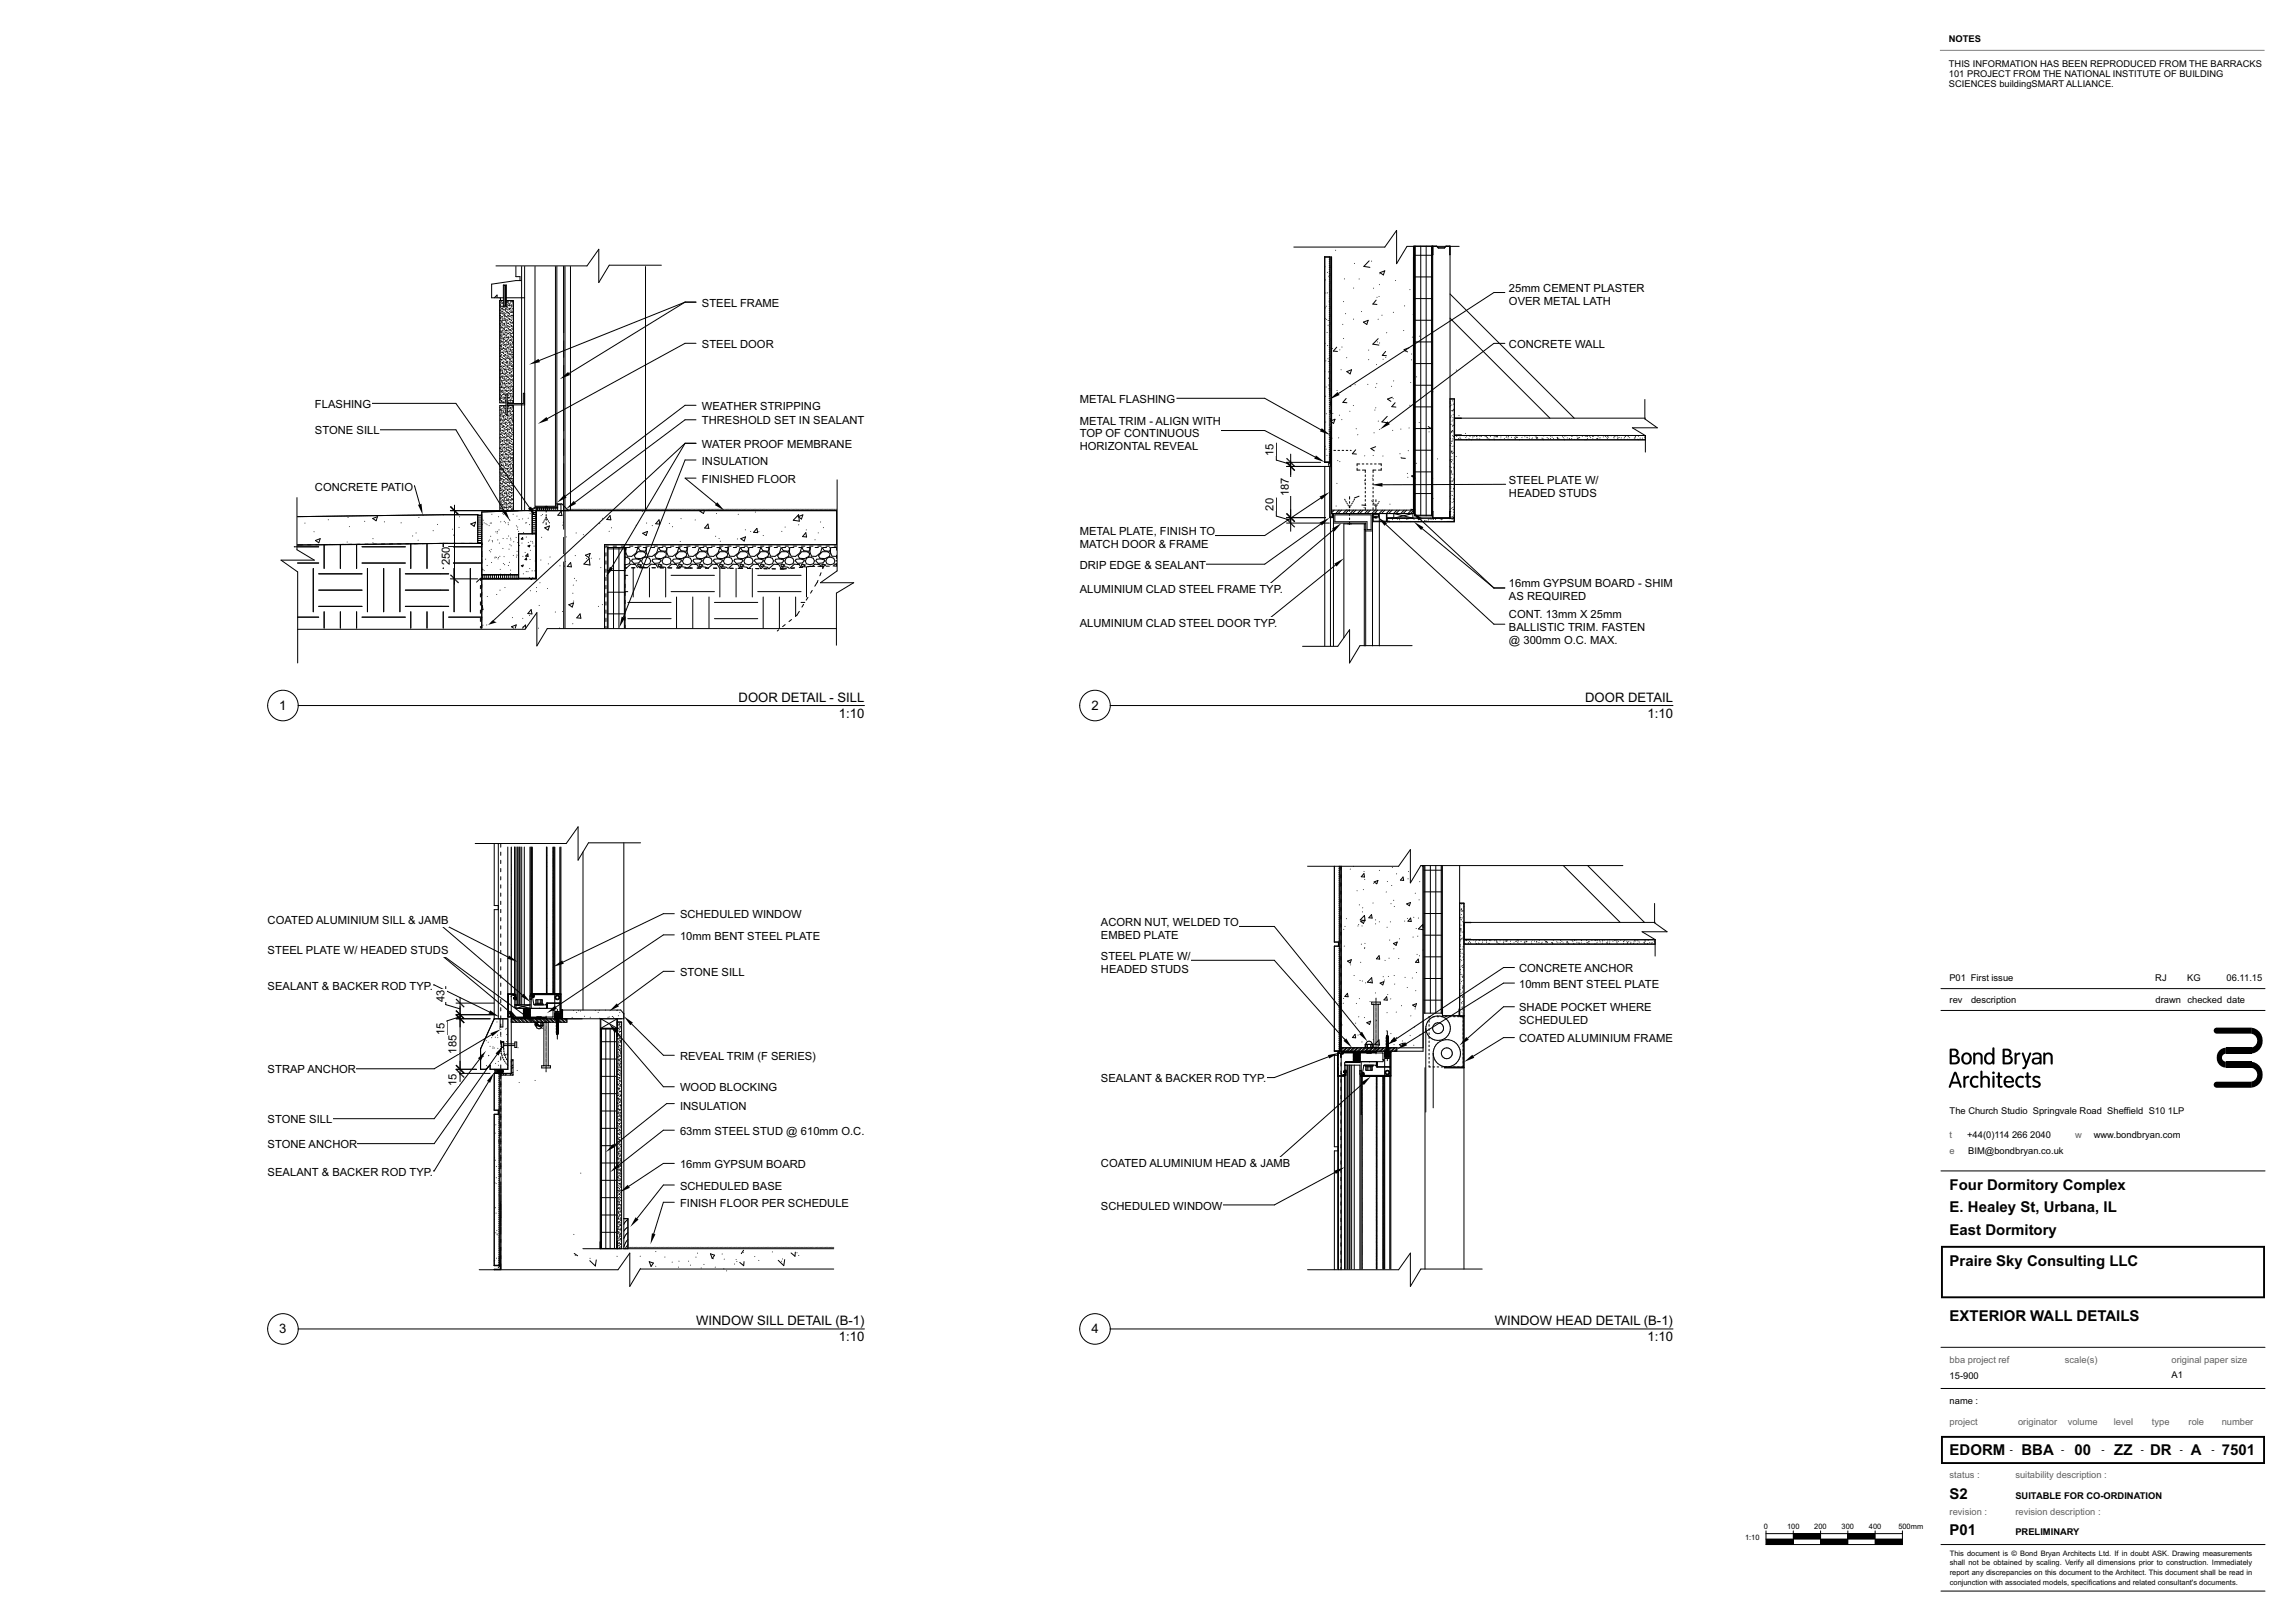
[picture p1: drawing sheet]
<svg xmlns="http://www.w3.org/2000/svg" width="841mm" height="594mm" viewBox="0 0 841 594" stroke-linecap="round" stroke-linejoin="round" font-family="sans-serif">
<defs><g id="words">
<g font-size="5.5">
<text x="714.4" y="436">Four Dormitory Complex</text>
<text x="714.4" y="444.3">E. Healey St, Urbana, IL</text>
<text x="714.4" y="452.6">East Dormitory</text>
<text x="714.4" y="463.8">Praire Sky Consulting LLC</text>
<text x="714.4" y="484.1">EXTERIOR WALL DETAILS</text>
<text x="714.4" y="533.1">EDORM</text>
<text x="740.7" y="533.1">BBA</text>
<text x="760.2" y="533.1">00</text>
<text x="774.8" y="533.1">ZZ</text>
<text x="787.9" y="533.1">DR</text>
<text x="802.9" y="533.1">A</text>
<text x="814.1" y="533.1">7501</text>
<text x="714.4" y="549.1">S2</text>
<text x="714.4" y="562.6">P01</text>
</g>
<g font-size="4.8">
<text x="270.6" y="257.2">DOOR DETAIL - SILL</text>
<text x="580.9" y="257.2">DOOR DETAIL</text>
<text x="102.3" y="260.1">1</text>
<text x="307.4" y="262.9">1:10</text>
<text x="399.9" y="260.1">2</text>
<text x="603.7" y="262.9">1:10</text>
<text x="255.1" y="485.7">WINDOW SILL DETAIL (B-1)</text>
<text x="547.7" y="485.7">WINDOW HEAD DETAIL (B-1)</text>
<text x="102.3" y="488.5">3</text>
<text x="307.4" y="491.4">1:10</text>
<text x="399.9" y="488.5">4</text>
<text x="603.7" y="491.4">1:10</text>
</g>
<g font-size="4.1">
<text x="553" y="107">25mm CEMENT PLASTER</text>
<text x="257.2" y="112.4">STEEL FRAME</text>
<text x="553" y="111.7">OVER METAL LATH</text>
<text x="257.2" y="127.5">STEEL DOOR</text>
<text x="553" y="127.5">CONCRETE WALL</text>
<text x="115.4" y="149.5">FLASHING</text>
<text x="395.7" y="147.7">METAL FLASHING</text>
<text x="257.2" y="150.2">WEATHER STRIPPING</text>
<text x="257.2" y="155.5">THRESHOLD SET IN SEALANT</text>
<text x="395.7" y="155.6">METAL TRIM - ALIGN WITH</text>
<text x="115.4" y="159.2">STONE SILL</text>
<text x="395.7" y="160.3">TOP OF CONTINUOUS</text>
<text x="257.2" y="164.2">WATER PROOF MEMBRANE</text>
<text x="395.7" y="165">HORIZONTAL REVEAL</text>
<text x="466.6" y="167.1" transform="rotate(-90 466.6 167.1)">15</text>
<text x="257.2" y="170.3">I</text>
<text x="258.3" y="170.3">NSULATION</text>
<text x="115.4" y="179.8">CONCRETE PATIO</text>
<text x="257.2" y="176.9">FINISHED FLOOR</text>
<text x="553" y="177.2">STEEL PLATE W/</text>
<text x="472.2" y="181.8" transform="rotate(-90 472.2 181.8)">187</text>
<text x="553" y="181.9">HEADED STUDS</text>
<text x="466.6" y="187.1" transform="rotate(-90 466.6 187.1)">20</text>
<text x="395.7" y="196">METAL PLATE, FINISH TO</text>
<text x="395.7" y="200.7">MATCH DOOR &amp; FRAME</text>
<text x="164.9" y="207.2" transform="rotate(-90 164.9 207.2)">250</text>
<text x="395.7" y="208.5">DRIP EDGE &amp; SEALANT</text>
<text x="553" y="215.2">16mm GYPSUM BOARD - SHIM</text>
<text x="395.7" y="217.2">ALUMINIUM CLAD STEEL FRAME TYP.</text>
<text x="553" y="219.9">AS REQUIRED</text>
<text x="553" y="226.5">CONT. 13mm X 25mm</text>
<text x="395.7" y="229.7">ALUMINIUM CLAD STEEL DOOR TYP.</text>
<text x="553" y="231.2">BALLISTIC TRIM. FASTEN</text>
<text x="553" y="236">@ 300mm O.C. MAX.</text>
<text x="98.1" y="338.7">COATED ALUMINIUM SILL &amp; JAMB</text>
<text x="249.2" y="336.5">SCHEDULED WINDOW</text>
<text x="403.4" y="339.2">ACORN NUT, WELDED TO</text>
<text x="249.2" y="344.3">10mm BENT STEEL PLATE</text>
<text x="403.4" y="344">EMBED PLATE</text>
<text x="98.1" y="349.5">STEEL PLATE W/ HEADED STUDS</text>
<text x="403.4" y="351.7">STEEL PLATE W/</text>
<text x="249.2" y="357.7">STONE SILL</text>
<text x="403.4" y="356.4">HEADED STUDS</text>
<text x="556.7" y="356.3">CONCRETE ANCHOR</text>
<text x="98.1" y="362.6">SEALANT &amp; BACKER ROD TYP.</text>
<text x="556.7" y="362">10mm BENT STEEL PLATE</text>
<text x="162.9" y="367.2" transform="rotate(-90 162.9 367.2)">43</text>
<text x="556.7" y="370.6">SHADE POCKET WHERE</text>
<text x="556.7" y="375.3">SCHEDULED</text>
<text x="162.9" y="379.2" transform="rotate(-90 162.9 379.2)">15</text>
<text x="556.7" y="381.9">COATED ALUMINIUM FRAME</text>
<text x="167.2" y="386.1" transform="rotate(-90 167.2 386.1)">185</text>
<text x="249.2" y="388.4">REVEAL TRIM (F SERIES)</text>
<text x="98.1" y="393.4">STRAP ANCHOR</text>
<text x="167.2" y="397.9" transform="rotate(-90 167.2 397.9)">15</text>
<text x="249.2" y="400">WOOD BLOCKING</text>
<text x="403.4" y="396.6">SEALANT &amp; BACKER ROD TYP.</text>
<text x="249.2" y="406.6">I</text>
<text x="250.4" y="406.6">NSULATION</text>
<text x="98.1" y="411.7">STONE SILL</text>
<text x="249.2" y="415.9">63mm STEEL STUD @ 610mm O.C.</text>
<text x="98.1" y="420.8">STONE ANCHOR</text>
<text x="98.1" y="430.8">SEALANT &amp; BACKER ROD TYP.</text>
<text x="249.2" y="428">16mm GYPSUM BOARD</text>
<text x="403.4" y="427.6">COATED ALUMINIUM HEAD &amp; JAMB</text>
<text x="249.2" y="436">SCHEDULED BASE</text>
<text x="249.2" y="442.3">FINISH FLOOR PER SCHEDULE</text>
<text x="403.4" y="443.3">SCHEDULED WINDOW</text>
</g>
<g font-size="3.4">
<text x="714.2" y="15.5">NOTES</text>
<text x="714.2" y="24.7">THIS INFORMATION HAS BEEN REPRODUCED FROM THE BARRACKS</text>
<text x="714.2" y="28.2">101 PROJECT FROM THE NATIONAL INSTITUTE OF BUILDING</text>
<text x="714.2" y="31.7">SCIENCES buildingSMART ALLIANCE.</text>
<text x="714.3" y="359.4">P01</text>
<text x="722.2" y="359.4">First issue</text>
<text x="789.8" y="359.4">RJ</text>
<text x="801.5" y="359.4">KG</text>
<text x="816" y="359.4">06.11.15</text>
<text x="714.4" y="367.4">rev</text>
<text x="722.3" y="367.4">description</text>
<text x="789.9" y="367.4">drawn</text>
<text x="801.6" y="367.4">checked</text>
<text x="816.1" y="367.4">date</text>
<text x="714.4" y="408.2">The Church Studio Springvale Road Sheffield S10</text>
<text x="794.4" y="408.2">1LP</text>
<text x="720.9" y="417.1">+44(0)114</text>
<text x="737.3" y="417.1">266</text>
<text x="744" y="417.1">2040</text>
<text x="767.3" y="417.1">www.bondbryan.com</text>
<text x="721.3" y="423">BIM@bondbryan.co.uk</text>
<text x="714.4" y="505.3">15-900</text>
<text x="795.7" y="505.1">A1</text>
<text x="714.4" y="514.5">name :</text>
<text x="736.5" y="532.4">-</text>
<text x="755.3" y="532.4">-</text>
<text x="770.1" y="532.4">-</text>
<text x="784.6" y="532.4">-</text>
<text x="798.8" y="532.4">-</text>
<text x="810.4" y="532.4">-</text>
<text x="738.5" y="549.2">SUITABLE FOR CO-ORDINATION</text>
<text x="738.5" y="562.6">PRELIMINARY</text>
</g>
<g font-size="3.4" fill="#5f5f5f">
<text x="714.4" y="417.1">t</text>
<text x="760.4" y="417.1">w</text>
<text x="714.4" y="423">e</text>
<text x="714.4" y="499.4">bba project ref</text>
<text x="756.7" y="499.4">scale(s)</text>
<text x="795.7" y="499.4">original paper size</text>
<text x="714.4" y="522.3">project</text>
<text x="739.5" y="522.3">originator</text>
<text x="757.7" y="522.3">volume</text>
<text x="774.6" y="522.3">l</text>
<text x="775.4" y="522.3">evel</text>
<text x="788.6" y="522.3">t</text>
<text x="789.5" y="522.3">ype</text>
<text x="802" y="522.3">role</text>
<text x="814.1" y="522.3">number</text>
<text x="714.4" y="541.5">status :</text>
<text x="738.5" y="541.5">suitability description :</text>
<text x="714.4" y="555">revision :</text>
<text x="738.5" y="555">revision description :</text>
</g>
<g font-size="2.7">
<text x="646.4" y="560.3">0</text>
<text x="654.9" y="560.3">100</text>
<text x="664.9" y="560.3">200</text>
<text x="674.9" y="560.3">300</text>
<text x="684.9" y="560.3">400</text>
<text x="695.6" y="560.3">500mm</text>
<text x="639.5" y="564.5">1:10</text>
<text x="714.5" y="570">This document is © Bond Bryan Architects Ltd. If in doubt ASK. Drawing measurements</text>
<text x="714.5" y="573.7">shall not be obtained by scaling. Verify all dimensions prior to construction. Immediately</text>
<text x="714.5" y="577.3">report any discrepancies on this document to the Architect. This document shall be read in</text>
<text x="714.5" y="580.9">conjunction with associated models, specifications and related consultant's documents.</text>
</g>
</g></defs>
<g fill="#000">
<path d="M811.7 376.7l13.2-.1v2.2h-12.7a1.11 1.11 0 0 1-1-.9 1.11 1.11 0 0 1 .5-1.2z" fill-rule="evenodd"/>
<path d="M824.9 376.6a4.8 4.8 0 0 1 4.3 4.7 4.8 4.8 0 0 1-4.3 4.8v-2.2a2.59 2.59 0 0 0 2.3-2.6 2.59 2.59 0 0 0-2.3-2.5z" fill-rule="evenodd"/>
<path d="M714.5 384.4l1.8-.1 .9 .3 .5 .9-.2 1.1a.31 .31 0 0 0-.4 .3 .31 .31 0 0 0 .4 .2l.7 1.1-.5 1.4-1.1 .4-2-.1zM715.2 385l.1 1.7 1.4-.3 .3-.6-.3-.6zM715.2 387.4l.1 1.9h1.3l.6-.3 .2-.7-.3-.7z" fill-rule="evenodd"/>
<path d="M716.1 392.9l.5-.2 .4 .4 1.8 4.9-.1 .6-.5-.1-.6-1.4h-2.3l-.5 1.4-.7-.1zM716.5 393.7l-1 2.7h1.9z" fill-rule="evenodd"/>
<path d="M719.6 394.3h.4l.3 .5 .7-.6 .6 .3-.1 .4-1.3 .7v2.6l-.3 .4-.4-.4z" fill-rule="evenodd"/>
<path d="M719.4 386.2a2.16 2.16 0 0 1 3.1 .8 2.16 2.16 0 0 1-1.2 3 2.21 2.21 0 0 1-2.5-1.1 2.21 2.21 0 0 1 .6-2.7zM719.9 386.6l-.4 1 .1 1.1 .6 .6 .8 .1 .7-.9-.1-1.4-.7-.7z" fill-rule="evenodd"/>
<path d="M723.2 385.8l.5-.1 .1 .5 .6-.5h.9l1 .6 .2 .9-.1 2.8-.4 .1-.2-.3-.1-2.9-.9-.6-.6 .2-.3 .5-.1 2.9-.6 .1z" fill-rule="evenodd"/>
<path d="M722.5 394.8l1.2-.6 1.3 .4-.3 .5-1.3-.1-.7 .9v1l.4 .7 .5 .3 1.1-.2 .3 .2-.2 .5-.9 .2a2.25 2.25 0 0 1-2-1.4 2.25 2.25 0 0 1 .6-2.4z" fill-rule="evenodd"/>
<path d="M725.8 392.4l.7 .2v2.1l.5-.4 .8-.1 1.2 .8 .2 3.1-.2 .5-.6-.3-.1-2.9-.8-.5-.9 .5-.1 2.9-.3 .3-.4-.2z" fill-rule="evenodd"/>
<path d="M727.7 386.2l1.3-.5 1.1 .5v-2.2l.3-.2 .4 .1v5.9l-.5 .3-.2-.6-1.1 .6a2.3 2.3 0 0 1-1.9-1.5 2.3 2.3 0 0 1 .6-2.4zM728.3 386.6l-.4 .9 .1 1.2 .5 .6 .8 .1 .7-.9v-1.4l-.7-.7z" fill-rule="evenodd"/>
<path d="M730.2 394.3l.5-.1 .2 .4v3.6l-.4 .4-.4-.4z" fill-rule="evenodd"/>
<path d="M732.2 393l.6 .1 .1 1.1 .9 .3-.2 .4-.7 .1v2.7l1 .4-.4 .5-1-.1-.4-.6v-3l-.7-.3 .7-.4z" fill-rule="evenodd"/>
<path d="M734 384.4l1.6-.1 1 .3 .5 .9-.2 1.1a.31 .31 0 0 0-.4 .3 .31 .31 0 0 0 .4 .2l.7 1.2-.5 1.3-1.1 .4-2-.1zM734.6 385v1.7l1.5-.3 .2-.6-.2-.6zM734.6 387.4l.1 1.9h1.3l.6-.3 .2-.7-.3-.7z" fill-rule="evenodd"/>
<path d="M734.9 394.7a1.77 1.77 0 0 1 2.3-.3 1.77 1.77 0 0 1 .5 2.3h-2.7l.3 .8 .6 .4 2-.4-.1 .6-1 .5a2.24 2.24 0 0 1-2.5-1.2 2.24 2.24 0 0 1 .6-2.7zM735.4 395.1l-.4 1h2.2l-.1-.7-.5-.5-.6-.1z" fill-rule="evenodd"/>
<path d="M738.3 385.8h.5l.2 .5 .8-.6 .6 .3-.2 .4-1.2 .6v2.7l-.4 .4-.4-.4z" fill-rule="evenodd"/>
<path d="M739.1 394.8l1.2-.6 1.3 .4-.2 .5-1.4-.1-.6 .9-.1 1 .5 .7 .5 .3 1-.2 .3 .2-.2 .5-.8 .2a2.25 2.25 0 0 1-2-1.4 2.25 2.25 0 0 1 .5-2.4z" fill-rule="evenodd"/>
<path d="M740.9 385.8l.7 .1 1 2.9 1-2.9 .4-.2 .3 .3-1.8 5.1-.9 .7-.4-.1-.1-.4 .7-.4 .4-1.1z" fill-rule="evenodd"/>
<path d="M742.7 393l.6 .1 .1 1.1 .9 .3-.1 .4-.8 .1v2.7l1 .4-.4 .5-.9-.1-.5-.6v-3l-.6-.3 .6-.4z" fill-rule="evenodd"/>
<path d="M745.1 394.6l1.3-.4 1.3 .6-.3 .4-1.2-.4-.6 .5a.93 .93 0 0 0 1.1 .8 1.36 1.36 0 0 1 .9 1.9 1.36 1.36 0 0 1-2 .6l-.7-.3-.1-.6 1.6 .3 .6-.4a.78 .78 0 0 0-.9-1 1.22 1.22 0 0 1-1.2-.7 1.22 1.22 0 0 1 .2-1.3z" fill-rule="evenodd"/>
<path d="M744.9 386.1l1.6-.4 1.4 .5 .2 .8-.1 3h-.5l-.2-.4-.6 .4-1 .1-.9-.5-.3-.9 .4-.8 2.5-.4-.4-1-.9-.2-1.1 .4-.2-.2zM745.5 388.3l-.1 .9 .9 .3 .8-.5 .3-.9z" fill-rule="evenodd"/>
<path d="M748.9 385.8l.4-.1 .2 .5 .6-.5h.8l1 .6 .3 .9-.1 2.8-.4 .1-.3-.3v-2.9l-.9-.6-.6 .2-.3 .5-.1 2.9-.7 .1z" fill-rule="evenodd"/>
<path d="M811.7 396.6l13.2-.2v2.2h-12.7a1.11 1.11 0 0 1-1-.8 1.11 1.11 0 0 1 .5-1.2z" fill-rule="evenodd"/>
<path d="M815.7 389h9.2v2.3h-9.2z" fill-rule="evenodd"/>
<path d="M815.7 383.9h9.2v2.2h-9.2z" fill-rule="evenodd"/>
<path d="M813.2 385l.7-.6 1.8-.5v2.2a1.46 1.46 0 0 0-1.5 1.5 1.46 1.46 0 0 0 1.5 1.4v2.3a3.7 3.7 0 0 1-3.2-2.4 3.7 3.7 0 0 1 .7-3.9z" fill-rule="evenodd"/>
<path d="M824.9 389a4.8 4.8 0 0 1 4.3 4.8 4.8 4.8 0 0 1-4.3 4.8v-2.2a2.59 2.59 0 0 0 2.3-2.6 2.59 2.59 0 0 0-2.3-2.5z" fill-rule="evenodd"/>
<path d="M711.3 456.5h118.7v19.2h-118.7zM712 457.2v17.8h117.3v-17.8z" fill-rule="evenodd"/>
<path d="M711.3 526.2h118.7v10.3h-118.7zM712 526.9v8.9h117.3v-8.9z" fill-rule="evenodd"/>
<circle cx="730.5" cy="393.1" r=".48"/>
</g>
<g fill="#fff">
<path d="M714.4 479.1h113.3v6.3h-113.3z" fill-rule="evenodd"/>
<path d="M714.4 458.9h96.4v6.2h-96.4z" fill-rule="evenodd"/>
<path d="M714.4 431.1h113.3v6.3h-113.3z" fill-rule="evenodd"/>
<path d="M714.5 567.6h110.8v14.4h-110.8z" fill-rule="evenodd"/>
<path d="M714.4 405.2h86.1v3.9h-86.1z" fill-rule="evenodd"/>
<path d="M720.9 414h30.7v3.9h-30.7z" fill-rule="evenodd"/>
<path d="M721.3 419.9h93.1v3.9h-93.1z" fill-rule="evenodd"/>
<path d="M714.4 414h1v3.9h-1z" fill-rule="evenodd"/>
<path d="M767.3 414h32.8v3.9h-32.8z" fill-rule="evenodd"/>
<path d="M714.4 496.3h22v4h-22z" fill-rule="evenodd"/>
<path d="M760.4 414h2.5v3.9h-2.5z" fill-rule="evenodd"/>
<path d="M714.4 419.9h2v3.9h-2z" fill-rule="evenodd"/>
<path d="M714.4 511.4h10.5v3.9h-10.5z" fill-rule="evenodd"/>
<path d="M738.5 551.9h31.3v4h-31.3z" fill-rule="evenodd"/>
<path d="M738.5 538.5h33.6v3.9h-33.6z" fill-rule="evenodd"/>
<path d="M714.4 538.5h11.1v3.9h-11.1z" fill-rule="evenodd"/>
<path d="M714.4 551.9h13.8v4h-13.8z" fill-rule="evenodd"/>
<path d="M714.4 439.4h113.3v6.2h-113.3z" fill-rule="evenodd"/>
<path d="M714.4 447.6h113.3v6.3h-113.3z" fill-rule="evenodd"/>
<path d="M714.4 519.3h10.3v3.9h-10.3z" fill-rule="evenodd"/>
<path d="M739.5 519.3h14.3v3.9h-14.3z" fill-rule="evenodd"/>
<path d="M757.7 519.3h11.1v3.9h-11.1z" fill-rule="evenodd"/>
<path d="M774.6 519.3h7.1v3.9h-7.1z" fill-rule="evenodd"/>
<path d="M788.6 519.3h6.5v3.9h-6.5z" fill-rule="evenodd"/>
<path d="M814.1 519.3h11.7v3.9h-11.7z" fill-rule="evenodd"/>
<path d="M802 519.3h5.7v3.9h-5.7z" fill-rule="evenodd"/>
</g>
<path d="M711 18.4h118.7" fill="none" stroke="#7f7f7f" stroke-width=".37"/>
<path d="M711.3 370.3h118.7M711.3 362.3h118.7M711.3 429.1h118.7M711.3 493.7h118.7M711.3 508.8h118.7M711.3 566h118.7M711.3 583h118.7" fill="none" stroke="#000" stroke-width=".37"/>
<g fill="#fff">
<path d="M714.2 12.4h11.8v3.9h-11.8z" fill-rule="evenodd"/>
<path d="M714.2 21.8h114.7v10.6h-114.7z" fill-rule="evenodd"/>
<path d="M756.7 496.3h12v4h-12z" fill-rule="evenodd"/>
<path d="M714.4 502.3h10.7v3.9h-10.7z" fill-rule="evenodd"/>
<path d="M756.7 502.3h37.3v3.5h-37.3z" fill-rule="evenodd"/>
<path d="M814.1 528.2h12.2v6.3h-12.2z" fill-rule="evenodd"/>
<path d="M795.7 496.3h27.9v4h-27.9z" fill-rule="evenodd"/>
<path d="M740.7 528.2h11.9v6.3h-11.9z" fill-rule="evenodd"/>
<path d="M760.2 528.2h6.1v6.3h-6.1z" fill-rule="evenodd"/>
<path d="M774.8 528.2h6.7v6.3h-6.7z" fill-rule="evenodd"/>
<path d="M787.9 528.2h7.9v6.3h-7.9z" fill-rule="evenodd"/>
<path d="M714.4 544.2h6.8v6.3h-6.8z" fill-rule="evenodd"/>
<path d="M802.9 528.2h3.9v6.3h-3.9z" fill-rule="evenodd"/>
<path d="M795.7 502.3h4.2v3.5h-4.2z" fill-rule="evenodd"/>
<path d="M714.4 528.2h20.5v6.3h-20.5z" fill-rule="evenodd"/>
<path d="M714.4 364.5h4.8v3.5h-4.8z" fill-rule="evenodd"/>
<path d="M816.1 364.5h6.6v3.5h-6.6z" fill-rule="evenodd"/>
<path d="M722.3 364.5h65.1v3.5h-65.1z" fill-rule="evenodd"/>
<path d="M789.9 364.5h9.4v3.5h-9.4z" fill-rule="evenodd"/>
<path d="M801.6 364.5h12.8v3.5h-12.8z" fill-rule="evenodd"/>
<path d="M755.3 529.4h1.1v3.9h-1.1z" fill-rule="evenodd"/>
<path d="M784.6 529.4h1.1v3.9h-1.1z" fill-rule="evenodd"/>
<path d="M810.4 529.4h1.1v3.9h-1.1z" fill-rule="evenodd"/>
<path d="M798.8 529.4h1.2v3.9h-1.2z" fill-rule="evenodd"/>
<path d="M770.1 529.4h1.1v3.9h-1.1z" fill-rule="evenodd"/>
<path d="M736.5 529.4h1.2v3.9h-1.2z" fill-rule="evenodd"/>
</g>
<!-- layer: A-Zz_30_30-P_ExternalReferenceDrawing -->
<g fill="none" stroke="#000" stroke-width=".37">
<path d="M489 317.4v27.8h1.5v1.5h-1.5v38.5h2v-67.8M490.7 317.4v.2M490.7 318.1v.3M490.7 318.9v.3M490.7 319.6v.3M491.4 317.4v1.3M494.8 318.5h.1M496 317.5h.1M499.9 319.3v.1M505.5 318.9h.1M510.2 317.8v.1M516.2 319.4h.1"/>
<path d="M521 317.2l.3 .2 .1-.2M521.5 317.2v68h-30v-67.8M521.9 317.2v54.1h6.5v-54.1M521.9 318.9h6.5M522.2 317.2v54.1M524.2 317.2v54.1M526.1 317.2v54.1M528.1 317.2v54.1M528.5 317.2v55.1h6.3v-2.5l-.1 2.4M534.9 317.2v55.1h1.6M572.9 317.2l20.8 20.8M581.8 317.2l20.8 20.8"/>
<path d="M594.7 317.2h-74l-3.9 6.3v-12.2l-4.3 6.1h-33.3M447 339.5h20l31.6 39.1M490.7 320.4v.3M490.7 321.1v.3M490.7 321.9v.3M490.7 322.6v.3M490.7 323.4v.3M490.7 324.1v.3M490.7 324.8v.4M490.7 325.6v.3M490.7 326.3v.3M490.7 327.1v.3"/>
<path d="M490.7 327.9v.2M490.7 328.6v.3M490.7 329.4v.2M490.7 330.1v.3M490.7 330.9v.3M490.7 331.6v.3M490.7 332.4v.3M490.7 333.1v.3M490.7 333.9v.3M490.7 334.6v.3M490.7 335.3v.4M490.7 336.1v.3"/>
<path d="M490.7 336.8v.4M490.7 337.6v.3M490.7 338.3v.3M490.7 339.1v.3M490.7 339.9v.2M491.4 320.5v1.2M491.4 323.5v1.2M491.4 326.5v1.2M491.4 329.5v1.2M491.4 332.5v1.2M491.4 335.5v1.2M491.4 338.5v1.2"/>
<path d="M492.9 339.4v.1M493.4 336.6v.1M497.3 326.4h.1M497.6 339.3h.1M497.9 338.8h.1M498.1 331.6h.1M498.7 337.7l1.4-.5-.4 1.2zM499.1 339.3h.1M499.3 334.2h.1M499.4 332.7h.1M499.6 326h.1M499.8 320.1l.2 1.3-1.2-.1z"/>
<path d="M500 335.5l.2 1.9-1.7-.3zM500.1 322.2h.1M502.6 335.2l.2 1.2-1.2-.1zM503.1 330.9h.1M503.4 323.7h.1M503.5 323.2l1.4-.6-.4 1.2zM504.1 337.1h.1M504.1 338.5v.1M505.5 337.8h.1M508 326.9h.1M508.3 339.8h.1M508.4 323h.1"/>
<path d="M509.5 337.8h.1M509.7 331.2h.1M510 324.5h.1M510.7 329.9h.1M510.9 332.1v.1M511.8 320.2h.1M514.1 321.4l.3 1.2-1.2-.1zM514.8 337.5h.1M515.5 331.2l1.4-.5-.4 1.2zM515.8 336.5h.1M516 322v.1M516.9 336.4l.2 1.3-1.1-.1z"/>
<path d="M518.1 336.1h.1M518.7 327.3h.1M519.8 336.4h.1M520 329.7v.1M520.3 323.1h.1M521.5 339.9l-.1-1.1-1.6 1.6 1.7 .3M521.9 334.8h6.5M521.9 326.8h6.5M534.9 331h1.6v134M535 336.3h.1M535.3 336.2h.1M535.4 336.9h.1"/>
<path d="M535.4 333.7h.1M535.4 333.2h.1M535.4 339h.1M535.5 337.1h.1M535.5 335.2h.1M535.6 333h.1M535.6 333.2h.1M535.7 331.3h.1M535.7 334h.1M535.8 336.4h.1M535.9 333.8h.1M536 337.7v.1"/>
<path d="M536.2 333.7h.1M536.2 339h.1M536.3 331.2v.1M536.3 339.6h.1M536.4 335.9v.1M536.5 338h70M536.6 338.1v6.1l2.4 .1h-2.5M539 338v.1M606.3 331.1v7.1l4.6 3.2h-9.1l4.7 2.9v6.1M433.9 351.9h33.1l25.8 29.1M490.7 340.6v.3M490.7 341.4v.3"/>
<path d="M490.7 342.1v.3M490.7 342.9v.3M490.7 343.6v.3M490.7 344.4v.3M490.7 345.1v.3M490.7 345.9v.3M490.7 346.6v.3M490.7 347.3v.4M490.7 348.1v.3M490.7 348.8v.3M490.7 349.6v.3M490.7 350.4v.2"/>
<path d="M490.7 351.1v.3M490.7 351.9v.2M490.7 352.6v.3M490.7 353.4v.3M490.7 354.1v.3M490.7 354.9v.3M490.7 355.6v.3M490.7 356.4v.3M490.7 357.1v.3M490.7 357.8v.4M490.7 358.6v.3M490.7 359.3v.4"/>
<path d="M491.4 341.5v1.2M491.4 344.5v1.2M491.4 347.5v1.2M491.4 350.5v1.2M491.4 353.5v1.2M491.4 356.5v1.2M491.4 359.5v1.2M492.4 340.6h.1M492.6 346.7h.1M493.8 352.2l1.4-.5-.4 1.2zM494.9 353.6h.1M496.2 357.5h.1"/>
<path d="M498.4 359.3h.1M498.6 352.6h.1M498.9 346h.1M499.2 359.5h.1M500.1 347.5v.1M500.1 347.2v.1M500.2 345.7h.1M502.3 359.8h.1M502.6 358.3l.3 1.9-1.8-.3zM505.4 350.2l.2 1.3-1.2-.2zM506.9 357.9h.1M507.3 359.1v.1"/>
<path d="M507.6 351.9h.1M508.8 357.8h.1M509 351.1h.1M509.3 344.5h.1M510.6 345.7l1.4-.5-.4 1.2zM510.8 347.7h.1M510.9 357.5h.1M511.7 345.5v.1M512.6 351.3h.1M512.8 344h.1M514.9 358.1v.1M517.5 358.4h.1"/>
<path d="M517.8 343.4h.1M519 340.2h.1M519.1 356.4h.1M519.3 349.7h.1M519.5 343v.1M519.7 351.5l.2 1.2-1.2-.1zM520.2 350.2v.1M521.9 358.6h6.5M521.9 350.6h6.5M521.9 342.7h6.5M535 355.4h.1M535 350.6h.1"/>
<path d="M535.1 348.6v.1M535.1 351.6v.1M535.1 356.3h.1M535.1 350.3h.1M535.1 348h.1M535.2 346.7h.1M535.2 355.2h.1M535.2 357h.1M535.2 344.8h.1M535.2 346.2h.1M535.2 340.3h.1M535.2 344.3h.1"/>
<path d="M535.2 349.2h.1M535.3 340.6h.1M535.3 342.9h.1M535.3 341.5h.1M535.3 347.8h.1M535.4 340.9v.1M535.5 340.4h.1M535.5 354h.1M535.6 359.6h.1M535.6 344h.1M535.6 351.9h.1M535.7 357.1h.1"/>
<path d="M535.7 344.1h.1M535.8 349.3h.1M535.8 357.8h.1M535.8 341.5v.1M535.9 353.8h.1M535.9 347.8h.1M536 358.1h.1M536 343.7h.1M536 354.4h.1M536.1 350.7v.1M536.1 354.5h.1M536.1 357.9v.1"/>
<path d="M536.1 359.3h.1M536.2 346.8h.1M536.2 347h.1M536.2 357.4h.1M536.2 343.3v.1M536.3 355.5h.1M536.3 350.6h.1M536.3 351.5h.1M536.3 353.5h.1M536.4 351.6h.1M536.4 341.5h.1M536.4 343.2h.1"/>
<path d="M536.5 346h70M536.5 344.4h70M537.1 345.7v.1M537.2 344.5h.1M537.4 344.7h.1M538 345.6h.1M538.1 344.4h.1M538.1 345.5v.1M538.5 345h.1M538.8 345.4h.1M539 345.8h.1M540 344.4v.1"/>
<path d="M540.7 345.1v.1M540.9 344.6h.1M540.9 345.9h.1M541 345.8h.1M541.8 345.6h.1M542 344.5h.1M542 345.8h.1M542.3 344.6h.1M542.9 345.9h.1M543.2 345.2v.1M543.3 344.7h.1M543.9 344.6h.1"/>
<path d="M544.6 344.6h.1M544.7 344.8h.1M544.8 345.4h.1M545.6 345.7h.1M545.8 345.7h.1M545.8 344.6v.1M546.3 344.7h.1M547.8 344.7h.1M548.3 344.7h.1M548.4 345.2h.1M548.5 344.4h.1M548.6 345.1h.1"/>
<path d="M548.8 345.5h.1M549.2 345.7h.1M549.4 345.9h.1M549.7 344.8h.1M551 345.3h.1M551.1 345.9h.1M551.1 344.8h.1M551.6 344.8h.1M552 344.8h.1M552.1 344.9v.1M552.3 344.7h.1M552.9 345.8h.1"/>
<path d="M553.5 344.9h.1M553.6 345.7h.1M553.7 344.4h.1M554.8 345.5h.1M555 354.5h-4l-39.4 26.2M555.5 345h.1M555.7 344.8v.1M556.1 344.4h.1M556.2 345.3h.1M556.3 344.5h.1M556.3 344.8h.1M556.6 345.8v.1"/>
<path d="M557.4 345h.1M558.6 345.2h.1M558.8 345.4h.1M558.8 344.9h.1M558.8 345.6v.1M559.3 345.1h.1M559.4 344.9h.1M559.5 345.1h.1M560.3 345.9v.1M561.2 345.1v.1M561.3 345.8h.1M561.5 344.4v.1"/>
<path d="M562.3 344.8v.1M563.1 345h.1M563.2 345.2h.1M563.9 345.4h.1M564.1 344.6h.1M564.8 345.7h.1M565.1 345.3h.1M566.1 344.5h.1M566.4 344.9v.1M566.5 345.5h.1M566.6 345h.1M566.7 345v.1"/>
<path d="M566.9 345.2h.1M567 345.3v.1M568.6 345.3v.1M568.9 345.7v.1M568.9 345.4h.1M569.1 345.9h.1M569.2 344.5h.1M570.5 345.1h.1M570.9 345.5h.1M571.7 345.4v.1M571.8 344.6h.1M572.4 345h.1"/>
<path d="M572.8 345.5h.1M574.1 345.2h.1M574.3 345.5v.1M574.3 345.4h.1M574.4 345h.1M574.7 345.6h.1M574.8 345.8h.1M575.7 344.4h.1M576.1 344.6v.1M576.4 345.1h.1M576.7 345.7h.1M576.8 345.9v.1"/>
<path d="M577 344.6h.1M577.1 344.4h.1M577.6 344.4v.1M577.9 345.3h.1M578.6 345.7h.1M578.6 345.4v.1M578.9 345.9h.1M579.5 345.5h.1M579.5 344.5h.1M579.6 344.7h.1M580.5 345.8h.1M581.4 344.6h.1"/>
<path d="M581.5 345.3h.1M581.7 345.5h.1M582 345.6h.1M582.1 345.1h.1M582.4 345.1h.1M582.4 345.8v.1M583.4 344.6v.1M584.4 345.9h.1M584.5 344.5v.1M584.8 344.7h.1M584.9 345.9h.1M585.2 345.4h.1"/>
<path d="M585.3 344.7h.1M586.1 344.7v.1M586.4 345.2h.1M587.2 344.8h.1M587.2 345.6h.1M587.3 344.8h.1M588 344.4v.1M588.6 345.5v.1M588.9 345.4v.1M589.1 345.6v.1M589.1 344.8h.1M589.8 345.7h.1"/>
<path d="M589.9 344.4h.1M589.9 345.2h.1M591.1 344.9h.1M591.7 344.5h.1M591.8 344.7h.1M592.4 345.2h.1M592.5 344.7v.1M592.6 345.5v.1M593 345h.1M593.9 344.5h.1M594.9 345h.1M595 345.7h.1"/>
<path d="M595.1 344.8v.1M595.4 344.6h.1M596.2 344.9h.1M596.3 345.6h.1M596.4 345.3h.1M596.5 345.8h.1M596.9 345.1h.1M597.6 345.8h.1M597.6 345.2v.1M598.7 345.7h.1M598.8 345.1v.1M599.1 344.6h.1"/>
<path d="M599.2 344.8h.1M599.9 344.5h.1M600 345.7h.1M600.3 344.8h.1M600.7 345.2h.1M602.4 345.3h.1M602.6 345.3h.1M602.7 345.7v.1M602.8 344.7h.1M602.9 344.9h.1M602.9 344.4h.1M603.7 345.7h.1"/>
<path d="M603.9 345.9h.1M604 344.6h.1M604.6 345.3v.1M605.3 345.8v.1M605.4 345.3h.1M606.2 345h.1M490.7 360.1v.3M490.7 360.8v.3M490.7 361.6v.3M490.7 362.4v.2M490.7 363.1v.3M490.7 363.9v.3"/>
<path d="M490.7 364.6v.3M490.7 365.4v.3M490.7 366.1v.3M490.7 366.9v.3M490.7 367.6v.3M490.7 368.4v.3M490.7 369.1v.3M490.7 369.8v.4M490.7 370.6v.3M490.7 371.3v.3M490.7 372.1v.3M490.7 372.9v.2"/>
<path d="M490.7 373.6v.3M490.7 374.4v.2M490.7 375.1v.3M490.7 375.9v.3M490.7 376.6v.3M490.7 377.4v.3M490.7 378.1v.3M490.7 378.9v.3M490.7 379.6v.3M491.4 362.5l-.2 5.7M491.4 364.8l-.2 20.4-1.2 1.2M491.4 368.7v1.4"/>
<path d="M491.4 371.7v1.4M491.4 374.4v1.7M491.4 377.4v1.7M491.8 375.6h.1M492.2 367.6h.1M492.4 365.9h.1M493.8 364l.2 1.3-1.2-.2zM496.6 379l.2 1.3-1.2-.1zM496.8 374.9h.1M497 367.7h.1M497.7 379.3h.1M497.9 372.6h.1"/>
<path d="M498.1 365.9v.1M499 378.3h.1M500 372.9h.1M500.4 360.2h.1M500.9 374.8l1.4-.6-.4 1.2zM502.1 367v.1M502.6 367.2h3.2v.8h-3.2zM502.9 368.1h.1M503.3 368l.3 15.9M504 363.9h.1M504.2 365.8v.8M504.2 366.8v.3"/>
<path d="M504.2 367.3v1.3M504.2 368.9v.2M504.2 369.3v1.3M504.2 370.8v.3M504.2 371.3v1.3M504.2 372.9v.2M504.2 373.3v1.3M504.2 374.8v.3M504.2 375.3v1.3M504.2 376.9v.2M504.2 377.3v1.3M504.2 378.8v.3"/>
<path d="M504.2 379.3v1.3M504.4 373.9h.1M505.2 368l-.3 15.9M505.7 360.3l1.4-.6-.4 1.2zM508 377.8h.1M508.1 379.6l.3 .3M508.1 365.3l.3 1.2-1.2-.1zM508.3 371.1h.1M508.4 379.9l.4 .2zM508.4 377.8v.8M508.4 378.7v.1M508.4 378.9v.8"/>
<path d="M508.4 379.8v.1M508.5 364.4v.1M509.6 366v.1M509.7 378.8h.1M511.1 360.6h.1M511.7 370.9h.1M513.6 368.5v.1M515.7 361.9h.1M516.7 379.5h.1M517 372.3h.1M517.7 368.3l1.4-.5-.4 1.2zM518.3 376.3v.1"/>
<path d="M518.6 369.7h.1M518.8 363v.1M520.4 379.2h.1M521.9 366.5h6.5M522.5 376.8v30.7M523.7 374v.6M523.7 375.5v.6M523.7 377v.6M523.7 378.5v.6M523.7 380v.6M524.2 372.6h-.5v.5M525.1 372.6h.6"/>
<path d="M526.6 372.6h.6M528.1 372.6h.6M528.5 369.8l.1 2.4M529.6 372.6h.6M531.1 372.6h.6M532.6 372.6h.6M534.1 372.6h.6M535 366.3h.1M535 360.3h.1M535.1 362.6h.1M535.1 364.7v.1M535.2 372.3v.3h1v18.4h-6.9v.3h7.2"/>
<path d="M535.4 364v.1M535.5 367.4h.1M535.6 364.8h.1M535.7 367.8h.1M535.8 370.9h.1M535.8 369.2h.1M535.8 363.8h.1M535.8 365.5h.1M535.8 369h.1M535.9 367v.1M535.9 361.8h.1M535.9 365.1h.1"/>
<path d="M535.9 370v.1M536 363.2h.1M536 365.3v.1M536 362.3h.1M536.1 361.2v.1M536.1 371.6h.1M536.2 361.5h.1M536.4 364.9h.1M555 360.2h-4l-35.7 22.3M555 368.9h-4l-13.2 11.6M486.8 387.2l-19.8 7.7h-10.7M490.2 394.3h2.5"/>
<path d="M490.4 386v8.1h1.9M490.4 386l1.7 .2M490.4 386h.1M490.4 390.1h.1M490.5 385.2v1.5h-1.5v33.5h1.5M490.5 391.2v74.1M490.7 380.3v.4M490.7 381.1v.3M490.7 381.8v.4M490.7 382.6v.3M490.7 383.3v.3M490.7 384.1v.3"/>
<path d="M490.7 384.9v.2M491 382.1l-.2 3h-1.8M491.4 380.4v1.7M491.4 383.4v1.8M491.4 386.4v1.2M491.4 389.4v1.2M491.4 392.4v1.2M491.4 395.4v1.2M491.4 398.4v1.2M491.5 393.4l.7 .7M491.5 386.2v7.9M491.5 394.3v70.7"/>
<path d="M491.5 386.2h-.3v1.2h.3M491.5 383.9l30 .1M491.6 386v.1M491.8 386.1l-.3 .1M491.8 386.1h.1M491.9 383.9l-.4 .5M492 385.9l-1.8 .1v79M492 385.9h.1M492 386l-.1 .1M492.1 385.9l-.1 .1M492.1 386.1v.1M492.1 386.1l.1-.3h14.5l.1 2.6"/>
<path d="M492.3 385.7h8.6M492.3 385.5h8.6M492.3 393.9h.2M492.3 393.9v.2M492.4 393.9h.1M492.4 393.9l-.1 .1M492.4 383.9l-.9 .9M492.5 393.9v.1M492.5 392.8h.1M492.5 393.9l.3 .2M492.5 394.1l.2 .1M492.6 380.5v.1"/>
<path d="M492.6 392.8h.2M492.6 392.6l-.2-.1v.5l.4-.1M492.7 394.2h.1M492.7 392.9h.1M492.7 393.3h.1M492.7 393.4v.1M492.7 393.6h.1M492.7 394h.1M492.7 393.3v.1M492.7 393.5h.1M492.7 393.6l.1 .1M492.7 394.3h.1"/>
<path d="M492.7 394.2v.1M492.7 392.6h.1M492.7 392.9l.1 .1M492.7 393.7l.1 .2M492.7 393.4h.1M492.7 393.7h.1M492.7 393.9h.1M492.7 393.9v.1M492.7 394l.1 .1M492.8 392.9v.4h.4l.1-.2M492.8 394.1v70.9M492.8 392.5l-.1 .1"/>
<path d="M492.8 392.6l-.3-.1v.5M492.8 393.2l-.1 .1M492.8 393.4h-.1M492.8 390.3h5.5v74.7M492.8 392.2l.4 .1M492.8 393.9v.1M492.8 392.7l-.3 .1M492.8 392.8h.1M492.8 392.7h.1M492.8 393.8l.4 .1-.4 .1M492.8 393.8v.1M492.8 392.7v.1"/>
<path d="M493.2 389.1l-.4 .4v3.1M493.2 392.3h.1M493.2 392.4h.1M493.2 392.6h.1M493.2 392.7h.1M493.2 392.8v.2M493.2 393h.1M493.2 393.1h.1M493.2 389v.4M493.2 390.3v74.7M493.2 389.4h5.1M493.2 389l5.1 .4"/>
<path d="M493.3 392.3l-.1 .1M493.3 392.4v.1M493.3 392.5l-.1 .1M493.3 392.6l-.1 .1M493.3 392.7l-.1 .1M493.3 392.8l-.1 .1M493.3 393l-.1 .1M493.3 383.9l-1.3 1.3M493.4 389l-.2 .1M493.7 383.9l-1.3 1.3M493.9 390.3v74.7M494.6 390.3v74.7"/>
<path d="M494.6 383.9l-1.3 1.3M494.7 390.3v74.7M495.1 383.9l-1.3 1.3M495.3 390.3v74.7M495.9 386.1l2.5 2.5M495.9 386.4l2.5 2.4M495.9 386.6l2.5 2.4M495.9 386.8l2.3 2.2M495.9 387l2 2M495.9 387.3l1.8 1.7M495.9 387.5l1.6 1.5M495.9 387.7l1.4 1.3"/>
<path d="M495.9 387.9l1.1 1.1M495.9 388.2l.9 .8M495.9 388.4l.7 .6M495.9 388.6l.5 .4M495.9 388.9l.2 .1M495.9 386.5l.4 .3M495.9 388l.4 .4M495.9 386l.2 .2M495.9 386.2l.5 .5M495.9 386.9l1.3 1.3M495.9 387.4h.1M495.9 387.8l.1 .1"/>
<path d="M495.9 388.5l.1 .1M495.9 389h.1M496 383.9l-1.3 1.3M496 386.7v.1M496 388.3h.1M496 387.2l.1 .1M496 388.8l.3 .2M496 385.8v.1M496 386.3h.1M496 387.9h.1M496 388.3l.2 .2M496 387.5h.1"/>
<path d="M496 387.9l.2 .2M496.1 387.1h.1M496.1 388.6h.1M496.1 387.5l.1 .1M496.1 388.6l.1 .2M496.1 386.2h.1M496.1 387.8h.1M496.2 386.2l.1 .2M496.2 387.3v.1M496.2 388.9v.1M496.2 387.4l.3 .3M496.2 386.9h.1"/>
<path d="M496.2 388.5h.1M496.2 386.1l-.1-.3 2.3 2.3M496.2 386.5h.1M496.2 388.1h.1M496.2 387l.1 .1M496.2 388.5l.1 .2M496.2 386.1l.2 .1M496.2 387.7h.1M496.2 388.1l.2 .2M496.3 387.2v.1M496.3 388.8h.1M496.3 390.3v74.7"/>
<path d="M496.3 387.7l.1 .1M496.3 388.9l.1 .1M496.3 386.8l.2 .2M496.3 386.4h.1M496.3 388h.1M496.3 388.4l.5 .6M496.3 385.8l2.1 2.1M496.3 386h.1M496.3 386.4l.2 .2M496.3 388l.2 .2M496.4 387.1v.1M496.4 388.7h.1"/>
<path d="M496.4 386.7h.1M496.4 388.3l.2 .2M496.4 387.2l.1 .1M496.4 388.7l.1 .2M496.4 386.3h.1M496.4 387.9h.1M496.4 386.7l.2 .2M496.4 383.9l-1.2 1.3M496.4 385.9h.1M496.4 387.4v.1M496.4 386.3l.2 .2M496.4 387.9l.2 .1"/>
<path d="M496.5 388.6h.1M496.5 385.9l.1 .1M496.5 386.6h.1M496.5 388.2h.1M496.5 387.1l.2 .1M496.5 386.2h.1M496.5 387.8h.1M496.5 386.6l.2 .2M496.6 385.8l1.8 1.9M496.6 387.3h.1M496.6 388.9h.1M496.6 387.8l.1 .1"/>
<path d="M496.6 386.9l1.3 1.4M496.6 388.5l.2 .1M496.6 388.9l.1 .1M496.6 386.5h.1M496.6 388.1h.1M496.7 386.1h.1M496.7 387.6v.1M496.7 386.5l.1 .2M496.7 388.1l.1 .1M496.7 385.8v.1M496.7 387.2h.1M496.7 388.8h.1"/>
<path d="M496.7 386.1l.1 .1M496.7 386.8h.1M496.7 388.4h.1M496.7 387.2l.1 .2M496.7 386.4h.1M496.7 387.9v.1M496.7 388.4l.4 .3M496.7 386.8l.2 .2M496.8 386h.1M496.8 387.5h.1M496.8 388l.3 .3M496.8 385.8l1.6 1.6"/>
<path d="M496.8 386l.1 .1M496.8 387.1h.1M496.8 388.7h.1M496.8 387.6l.1 .1M496.8 386.7h.1M496.8 388.3h.1M496.8 388.7l.2 .2M496.8 386.2v.1M496.8 387.8v.1M496.8 386.7l.2 .1M496.8 388.3l.8 .7M496.9 386.3l.1 .2"/>
<path d="M496.9 387.4h.1M496.9 389h.1M496.9 385.9l1.3 1.3M496.9 387h.1M496.9 387.4l.1 .2M496.9 387l.4 .3M496.9 386.6h.1M496.9 388.2h.1M497 386.1v.1M497 387.7l.1 .2M497 387.3h.1M497 388.9h.1"/>
<path d="M497 386.2l.1 .1M497 385.8l1.4 1.4M497 386.9h.1M497 388.5h.1M497 388.9l.1 .1M497 388h.1M497 386.9l.2 .2M497.1 386v.1M497.1 387.6h.1M497.1 386.5l.1 .1M497.1 388.8h.1M497.1 387.6l.2 .2"/>
<path d="M497.1 385.8l.3 .3M497.1 386.8h.1M497.1 388.3v.1M497.2 386.3v.1M497.2 387.9h.1M497.2 388.4l.1 .1M497.2 386.4l.5 .5M497.2 387.5h.1M497.2 387.1h.1M497.2 388.6v.1M497.2 385.8l1.2 1.2M497.3 386.7h.1"/>
<path d="M497.3 388.2v.1M497.3 387.1l.1 .1M497.3 386.2h.1M497.3 387.8h.1M497.3 386.7l.1 .1M497.3 388.3l.1 .1M497.3 387.4h.1M497.3 389h.1M497.3 387.8l.2 .2M497.3 383.9l-1.3 1.3M497.3 385.8l.2 .2M497.3 387h.1"/>
<path d="M497.3 388.5v.1M497.3 387.4l.2 .2M497.4 388.1l.1 .2M497.4 387l.1 .1M497.4 388.6l.1 .1M497.4 386.1h.1M497.4 387.7h.1M497.4 386.1l.1 .2M497.4 387.3h.1M497.4 388.9h.1M497.4 386.8v.1M497.4 388.4v.1"/>
<path d="M497.4 387.3l.2 .1M497.5 385.8l.9 1M497.5 386.4h.1M497.5 386.9l.1 .1M497.5 388.5l.1 .1M497.5 388l.2 .2M497.5 386l.2 .2M497.5 387.6h.1M497.5 387.2h.1M497.5 388.7h.1M497.5 387.6l.2 .2M497.5 388.3h.1"/>
<path d="M497.5 388.8l.3 .2M497.6 385.8v.1M497.6 386.3h.1M497.6 387.9h.1M497.6 385.9h.1M497.6 387.5h.1M497.6 386.3l.2 .2M497.6 387.1h.1M497.6 388.6h.1M497.6 385.9l.8 .8M497.6 387.5l.2 .1M497.7 385.8l.7 .7"/>
<path d="M497.7 386.6v.1M497.7 387.1l.1 .1M497.7 388.6l.1 .2M497.7 388.2l.2 .2M497.7 386.2h.1M497.7 387.8h.1M497.7 387.3v.1M497.7 386.2l.2 .2M497.7 387.8l.2 .1M497.8 386.9h.1M497.8 388.5h.1M497.8 386.5h.1"/>
<path d="M497.8 388.1h.1M497.8 387l.1 .1M497.8 383.9l-1.3 1.3M497.8 385.8l.1 .2M497.8 386.1h.1M497.8 387.7h.1M497.8 386.5l.1 .2M497.8 387.2v.1M497.8 388.8h.1M497.8 387.7l.2 .1M497.9 388.9l.1 .1M497.9 386.8h.1"/>
<path d="M497.9 387.3l.1 .1M497.9 386.4h.1M497.9 388h.1M497.9 388.4l.1 .2M497.9 385.8l.5 .5M497.9 386h.1M497.9 387.6h.1M497.9 386.4l.2 .2M497.9 388l.2 .2M497.9 387.1v.1M497.9 388.7h.1M497.9 386l.2 .1"/>
<path d="M498 386.7h.1M498 388.3l.1 .2M498 387.2l.1 .1M498 386.3h.1M498 387.9h.1M498 386.7l.1 .2M498 385.9h.1M498 387.4v.1M498 387.9l.4 .3M498.1 387.5l.1 .2M498.1 387h.1M498.1 388.6h.1"/>
<path d="M498.1 386.6h.1M498.1 388.2h.1M498.1 388.6l.1 .2M498.1 386.2h.1M498.1 387.8h.1M498.1 386.6l.2 .2M498.1 388.2l.2 .1M498.1 387.3h.1M498.1 388.9h.1M498.1 386.2l.2 .1M498.2 386.9l.2 .2M498.2 388.5l.2 .1"/>
<path d="M498.2 387.3l.1 .2M498.2 386l-.1-.2 .3 .3M498.2 386.5h.1M498.2 388.1h.1M498.2 386.1h.1M498.2 385.8l.1 .1M498.3 386.1l.1 .1M498.3 387.2h.1M498.3 388.8h.1M498.3 387.7l.1 .1M498.3 386.8h.1M498.3 388.4h.1"/>
<path d="M498.3 387.2l.1 .1M498.3 388.8l.1 .1M498.3 386.4h.1M498.3 387.9v.1M498.3 386.8l.1 .1M498.3 388.4l.1 .1M498.3 389l-5.1 .4M498.3 393.5l.1 .1M498.4 385.8v.1M498.4 386.4h.1M498.4 393.6h.4M498.4 392.4h-.1"/>
<path d="M498.4 388.3l-2.5-2.4v3.1M498.4 385.8l-.1 3.6M498.4 392.3v.1M498.4 392.3l.4 .1M498.7 383.9l-1.3 1.3M498.8 389v5h.3M498.8 394.3v14.2M498.8 393.5v.1M498.8 394.3h10.6M499.1 381.8h.1M499.1 394h.1M499.1 383.9l-1.3 1.3"/>
<path d="M499.2 394.3v70.7M499.3 393.3l-.2 .7M499.3 393a.47 .47 0 0 1 .6 .2 .47 .47 0 0 1 0 .6v.1M499.3 393h.1M499.3 393.3h.1M499.3 393.3h.3M499.3 397.1l-32.3 28.8h-4M499.4 394.1h-.7l.1 .2M499.4 394v.1M499.4 393.4v.6M499.4 393.4h.1M499.6 393.3v.1"/>
<path d="M499.6 393.3l-.2 .1M499.6 393.3h.1M499.6 393.7l.4 .3M499.6 393.4l.1 .7h9.7M499.6 393.4v.2M499.9 393.9l.1 .1M500 383.9l-1.2 1.3M500.2 390.3v.3h3v-.3M500.3 382.8v1.1M500.3 383.8l2.4 .1M500.3 383.8l.2 .1M500.3 382.8h.1"/>
<path d="M500.4 382.7v.1M500.4 383.9h.1M500.5 383.9l-1.3 1.3M500.5 382.7h2.3M500.5 382.7l-.2 .1M500.5 382.7a1.14 1.14 0 0 1 1.2-1.2 1.14 1.14 0 0 1 1.1 1.2M500.6 390.6v1.6h2.2v-1.6M500.6 383.9h.1M500.7 382.7l.3 .1M500.8 382.7h.1M500.8 383.9h.1M500.9 385.4h.1"/>
<path d="M500.9 385.6h.1M500.9 385.8h.1M500.9 385.4l1.6 .1M500.9 385.6l1.6 .1M500.9 385.8h.6M500.9 391.2v.3M500.9 391.6v.3M500.9 392v.2M500.9 383.9h-.1M500.9 385.2l.1 .1M500.9 385.6l.1 .1M500.9 385.8h1.2"/>
<path d="M500.9 385.2l1.6 .1M500.9 382.8h.1M500.9 383.8v.1M501 385.3h.1M501 385.4v.1M501 385.7h.1M501 385.6h-.1M501 385.7l-.1 .1M501 382.8v1M501 385.3l-8.7 .1M501 385.3l-.1 .1M501 385.5h.1"/>
<path d="M501 385.5v.1M501 385.3l1.4 .1M501 385.5l1.4 .1M501 385.7l1.4 .1M501 382.8h1.3M501 382.8h.1M501.1 390.9l-.2 .2M501.2 390.9h.2M501.3 385.2l1.2 .1M501.3 390.9v.2M501.3 391.2v.3M501.3 391.6v.3"/>
<path d="M501.3 392v.2M501.4 383.9l-1.3 1.3M501.6 390.9h.2M501.8 389v.1M501.8 383.9l-1.2 1.3M501.9 389l-.1 .1M501.9 390.9h.3M502.1 390.9v.2M502.1 391.2v.3M502.1 391.6v.3M502.1 392v.2M502.3 382.8h.1"/>
<path d="M502.3 390.9l.2 .2M502.4 382.8v1l-.4 .1M502.4 385.4h.1M502.4 385.6h.1M502.4 385.8h.1M502.4 385.4l.1 .1M502.4 385.2h.1M502.4 382.8l.2 1.1M502.4 382.8h.1M502.4 385.6l.1 .1M502.4 385.2l.1 .1M502.5 385.7h1.9"/>
<path d="M502.5 385.5h1.9M502.5 385.4h1.9M502.5 382.7l-.1 .1M502.5 385.3h.1M502.5 385.5h.1M502.5 385.7h.1M502.5 385.7l-.1 .1M502.5 385.5l-.1 .1M502.5 385.3l-.1 .1M502.5 391.2v.3M502.5 391.6v.3M502.5 392v.2"/>
<path d="M502.5 382.7h.1M502.6 382.7l-.2 .1M502.8 382.7l.3 .1M502.8 382.7l.2 .1M502.9 382.7h.1M503 382.7v.1M503 383.9l-1.5 1.3M503 382.8h.1M503 383.8h.1M503.1 382.8v1.1M503.1 383.8l-.3 .1M503.2 383.9l-1.3 1.3"/>
<path d="M503.2 381h.1M504.1 383.9l-1.3 1.3M504.2 390.4v.1M504.2 390.5l.1 .1M504.2 380.9v.2M504.2 381.3v1.3M504.2 382.8v.3M504.2 383.3v1.3M504.2 384.9v.2M504.2 385.3v.9M504.3 390.4h-.1M504.3 390.6h.3v.5"/>
<path d="M504.3 390.4h.2M504.4 390.3h-4.5l-.6 2.7M504.4 390.6h.1M504.4 390.3v.1M504.4 394.3v70.7M504.4 389.8l.2 .5M504.4 389v.8M504.4 390.3h.1M504.4 389.8v.4M504.4 390.2v.1M504.5 383.9l-1.2 1.3M504.6 394.3v70.7"/>
<path d="M504.6 390.3l-.1 .1M504.6 391.1h.1M504.6 389.3l-.2 .5M504.6 391.1h4.8M504.6 389.3h.1M504.7 389.3h.1M504.7 389.3v1.5h4.7M505.3 381.1l.2 1.9-1.8-.3zM505.4 383.9l-1.2 1.3M505.9 383.9l-1.3 1.3M506.8 394.3v70.7M506.8 388.4h.1"/>
<path d="M506.8 388.4h.3M506.8 383.9l-1.3 1.3M507.1 388.4h.1M507.1 388.4l-.3 .6h-13.6M507.1 394.3v70.7M507.2 383.9l-1.2 1.3M507.4 385.5l1.7 1.6M507.4 386.1l1 1M507.4 386.8l.3 .3M507.4 385.7l1.5 1.4M507.4 386l1.1 1.1M507.4 386.4l.8 .7"/>
<path d="M507.4 386.7l.5 .4M507.4 387.1h1.9M507.4 385.2v5.6M507.4 391.1v3M507.4 394.3v70.7M507.5 385.2l1.8 1.8M507.6 385.2l1.7 1.7M507.7 387.8h1.3M507.7 387.8h.3M507.7 387.3v.5M507.9 385.2l1.4 1.5M508 385.2l1.3 1.4"/>
<path d="M508 384l.7 .4M508 386.2l.4 .2M508 385.6l.4 .2M508 385.6l.4 .3M508 385.1l.4 .2M508 385.1l.2 .1M508 384.5l.4 .2M508 384.5l.7 .5M508 384l.4 .2M508 383.4l.2 .1M508 382.9l.2 .1M508 382.3l.2 .1"/>
<path d="M508 382.3l.4 .3M508 381.8l.2 .1M508 381.8l.4 .3M508 387.3v.5M508 387.8l.4 .1M508.1 392.5h.6l.3 .5-.3 .6h-.6l-.4-.6zM508.1 385.1v2l-.7-.6M508.1 384.6v.4M508.1 386l-.1 .2M508.1 385.5l-.1 .1M508.1 386.1l.6 .5M508.1 385.6l.6 .4"/>
<path d="M508.1 384.9l-.1 .2M508.1 385l.6 .5M508.1 384.4l-.1 .1M508.1 384.4l.3 .3M508.1 383.9l-.1 .1M508.1 383.9l.3 .2M508.1 383.3l.6 .6M508.1 383.4l.1 .1M508.1 382.8l-.1 .1M508.1 382.8l.1 .1M508.1 382.2l-.1 .1M508.1 382.3l.1 .1"/>
<path d="M508.1 381.7l-.1 .1M508.1 381.7l.1 .1M508.1 381.1l.3 .3M508.1 380.6l.3 .3M508.1 381.2l.6 .5M508.1 380.6l.3 .2M508.1 380l.3 .3M508.1 380.1l.5 .3M508.2 383.9l-1.3 1.3M508.2 385.2l.2 .1M508.2 383.5l.5 .3M508.2 383l.2 .1"/>
<path d="M508.2 382.9l.2 .1M508.2 382.4l.2 .1M508.2 381.8l.2 .2M508.2 385.2l1.1 1.2M508.4 386.4l.3 .2M508.4 385.8l.3 .2M508.4 385.9l.3 .1M508.4 385.3l.3 .2M508.4 384.7l.3 .2M508.4 384.2l.3 .2M508.4 384.1l.3 .3M508.4 383.1l.3 .2"/>
<path d="M508.4 383l.3 .3M508.4 382.5l.3 .3M508.4 382.6l.3 .2M508.4 382l.3 .2zM508.4 381.2v.7l.3 .4M508.4 381.4l.3 .3M508.4 381.5l.3 .2M508.4 380.9l.2 .1M508.4 381l.4 .2-.2-.2M508.4 380.8l.2 .2M508.4 380.3l.2 .1M508.4 380.4l.4 .2-.2-.2"/>
<path d="M508.4 380v.8M508.4 380.9v.2M508.4 382.1v.1M508.4 382.3v.8M508.4 383.2v.1M508.4 383.4v.8M508.4 384.3v.1M508.4 384.6v.7M508.4 385.4v.2M508.4 385.7v.7M508.4 386.5v.2M508.4 386.8v.8"/>
<path d="M508.4 387.7v.1M508.4 387.9v.8M508.5 385.2l.8 .8M508.6 383.7l.1 .1M508.6 383.9l-1.3 1.3M508.7 381.7v5.4l-1.3-1.3M508.7 381.6v-1.8l-.1-.3h-.4l-.1 4.9M508.7 387.3v.5M508.7 387.8l-.3 .1M508.7 387.8h.3M508.7 384.9v.2M508.7 384.4v.1"/>
<path d="M508.7 383.8v.2M508.7 383.3v.1M508.7 382.8v.1M508.7 381.7v.1M508.9 385.2l.4 .5M509 385.2l.3 .4M509 387.3v.5M509.2 385.2l.1 .2h-1.9l1.8 1.9h-1.6l-.2-.3M509.3 385.2v5.6M509.3 391.1v3M509.3 394.3v70.7M509.4 390.8l.2-5.3 .1 8.5-.3 .3"/>
<path d="M509.4 391.1v3M509.5 383.9l-1.3 1.3M510 383.9l-1.3 1.3 .6 .7M510.8 383.9l-1.2 1.3M510.8 382.8h.1M510.9 380.3l.2 1.3-1.2-.2zM511.3 383.9l-1.3 1.3M511.7 380.2h.1M511.9 384.3l-1 .9M511.9 384.7l-.5 .5M511.9 383.9v1.3M512.8 382.8l1.4-.5-.4 1.2z"/>
<path d="M513.9 381.4v.1M518.1 383h.1M522.2 391.3v73.7M523.7 390.5v.5h.5M523.7 381.5v.6M523.7 383v.6M523.7 384.5v.6M523.7 386v.6M523.7 387.5v.6M523.7 389v.6M525.1 391h.6M525.2 386v20"/>
<path d="M526.6 391h.6M528.1 391h.6M555 380.2h-4l-11.1 6.9M491.4 401.4v1.2M491.4 404.4v1.2M491.4 407.4v1.2M491.4 410.4v1.2M491.4 413.4v1.2M491.4 416.4v1.2M491.4 419.4v1.2M489.2 429.6l-22.2 11.9h-23.8M490.5 421.7h-1.5v43.6"/>
<path d="M491.4 422.4v1.2M491.4 425.4v1.2M491.4 428.4v1.2M491.4 431.4v1.2M491.4 434.4v1.2M491.4 437.4v1.2M491.4 440.4v1.2M491.4 443.4v1.2M491.4 446.4v1.2M491.4 449.4v1.2M491.4 452.4v1.2M491.4 455.4v1.2"/>
<path d="M491.4 458.4v1.2M491.4 461.4v1.2M491.4 464.4v.9M498.7 465v-70.6h11v70.6M543.1 465h-22.4l-3.9 6.4v-12.2l-4.3 6.1h-33.3"/>
<circle cx="527" cy="376.8" r="2"/>
<circle cx="527" cy="376.8" r="4.5"/>
<circle cx="491.8" cy="385.5" r=".32"/>
<circle cx="508.4" cy="393" r=".82"/>
<circle cx="530.2" cy="386" r="2"/>
<circle cx="530.2" cy="386" r="5"/>
</g>
<path d="M498.1 379l1-.9 2 3.6zM486.6 386.6l4-.8-3.5 2.1zM492.3 381.4l1-.9 2.2 3.5zM498.9 396.6l3.5-2.2-2.6 3.2zM508.2 383l3-2.8 .7 1.1zM511.9 384.6l3-2.7 .7 1.1zM537.4 380l.8 1-3.4 2.1zM536.5 389.2l3-2.7 .7 1.1zM488.9 429l3.8-1.3-3.2 2.5z" fill="#000"/>
<!-- layer: A-Zz_20_10_90-T_TextWindow -->
<g fill="#fff">
<path d="M556.7 378.3h56.4v4.7h-56.4z" fill-rule="evenodd"/>
<path d="M556.7 366.9h48.6v9.5h-48.6z" fill-rule="evenodd"/>
<path d="M556.7 358.3h51.4v4.7h-51.4z" fill-rule="evenodd"/>
<path d="M556.7 352.6h41.8v4.7h-41.8z" fill-rule="evenodd"/>
<path d="M403.4 335.6h50.6v9.4h-50.6z" fill-rule="evenodd"/>
<path d="M403.4 348h33v9.4h-33z" fill-rule="evenodd"/>
<path d="M403.4 392.9h60.6v4.7h-60.6z" fill-rule="evenodd"/>
<path d="M403.4 423.9h69.5v4.7h-69.5z" fill-rule="evenodd"/>
<path d="M403.4 439.6h44.6v4.7h-44.6z" fill-rule="evenodd"/>
</g>
<!-- layer: A-Zz_30_30-P_ExternalReferenceDrawing -->
<g fill="none" stroke="#000" stroke-width=".37">
<path d="M181.1 309.1v22.7h1.5M182.6 309.1v64.2M183.5 309.1v1.4M183.5 312.3v1.1M183.5 315.2v1.2M183.5 318.2v1.2M186.1 310.4v62.2h1.8M187.3 310.4v53.8M188.6 310.4v54.1M189.1 310.4v59.1M189.7 310.4v57.8M189.8 310.4v57.8"/>
<path d="M190.5 310.4v57.8M191.2 310.4v57.8M192.1 310.4v57.8M194.2 310.4v62.3M194.6 310.4v53.7h11v-53.7M194.7 310.4v53.8M195 310.4v53.8M200.2 310.4v53.8M200.4 310.4v53.8M202.7 310.4v53.8M202.9 310.4v53.8M203.3 310.4v53.9"/>
<path d="M205.2 310.4v53.9M213.6 312.2v57.9M228.6 308.8v148.8M234.7 308.8h-19.1l-3.8 6.4v-12.2l-4.3 6.1h-33.4M155.1 336.9h4M159.1 336.9l32.3 27.7M159.1 336.9l27.1 13.8M182.6 333.3h-1.5v40M183.5 321.2v1.2M183.5 324.2v1.2M183.5 327.2v1.2M183.5 330.2v1.2"/>
<path d="M183.5 333.2v1.2M183.5 336.2v1.2M183.5 339.2v1.2M247.1 334.8h-4l-36.8 17.8M155.1 347.8h4M159.1 347.8l27.7 23M159.1 347.8l37 27M183.5 342.2v1.3M183.5 345.2v1.2M183.5 348.2v1.2M183.5 351.2v1.2M183.5 354.2v1.3"/>
<path d="M183.5 357.3v1.1M247.1 342.6h-4l-39.4 26.4M247.1 355.9h-4l-16.7 12.3M150.9 360.9h8.2l20.2 9.9M163.3 361.5v6.6l5.3 1.6M167.1 373.3h12.5M167.1 371.8h14M167.1 367.6h14M168.6 365.6v30.7M168.6 372.6l-4.8 1.5v6.2M180.1 379.2l-21 12.4h-31.7M181.1 373.3h5v18.5h-6.5v-1.5l-1.5 1.5h-2v-7.5z"/>
<path d="M181.2 373.6v.1M182.1 374.5h.1M182.3 379.3h.1M183.1 376.7h.1M183.3 373.3v3h1v-3M183.5 360.2v1.2M183.5 363.2v1.2M183.5 366.2v1.2M183.5 369.2v1.2M183.5 372.2v1.2M183.5 375.2v1.2M183.5 378.2v1.2"/>
<path d="M183.5 377.1v.1M183.5 379.8h.1M185.4 377.1h.1M185.5 376.8v.1M185.7 379.1v.1M186.1 364.2v.1M186.3 368.4h-.1M186.3 372.5h-.1M187 372.5h-.1M187.1 371.3h-.3l.3 .9M187.3 364.4v7.9M187.3 372.3l.4 .1"/>
<path d="M187.3 371.2h-.2v1.1h.2M187.3 374.2l.5 .4M187.3 373.7l.9 .9M187.5 372.7l.4 .2v.3l-.4 .1zM187.7 372.4h.1M187.7 372.3v.1M187.7 372.3h.1M187.7 372.3l.3 .4M187.7 372.4l.2 .2M187.9 373.3l1.2 1.3M187.9 372.6h.1M188 372.7h.1"/>
<path d="M188.1 364.4l-.8 .7M188.1 364.4h-1.8l-.1 8.2 1.5-.2M188.1 364.4h.1M188.2 372.9h8.6M188.2 373h8.6M188.2 373.2h8.6M188.2 364.4v.2M188.2 364.6v.1M188.2 364.6h.1M188.2 365.7l.2 .3M188.2 364.7h.1M188.3 365.8l.3 .2"/>
<path d="M188.3 373.3l1.3 1.3M188.4 365.8h.1M188.4 365.6l-.1 .1M188.4 364.6h-.1M188.4 365.8h.2M188.4 364.4l-.1 .3M188.5 364.4l.1 .1M188.5 364.4h-.1M188.5 364.4l-.1 .2M188.5 364.2h-2.4M188.5 364.2h.1M188.6 366h.1"/>
<path d="M188.6 365.3h.1M188.6 365.1h.1M188.6 364.9v.2M188.6 364.6h.1M188.6 364.9h.1M188.6 364.8h.1M188.6 364.6v.1M188.6 364.3l-.1 .1M188.6 364.2v.1M188.6 365.6h.1M188.6 365.1v.1M188.6 364.5v.1"/>
<path d="M188.6 365.6l-.4 .1M188.6 366l.1 3.1 .4 .4M188.6 365.5v.1M188.6 365.2v.1M188.6 364.8v.1M188.6 364.7v.1M188.6 368.2h5.6l-5.1 1.3M188.6 365.7l-.2 .1M188.6 365.7l.1 .1M188.6 364.6l.1 .2M188.7 364.5l.4 .1-.4 .2M188.7 365.8h-.1"/>
<path d="M188.7 365.8h.1M188.7 364.5l-.1 .1M189.1 369.5h.2M189.1 365.7h.1M189.1 365.5h.1M189.1 366.3h-.5M189.1 366.1h.1M189.1 366h.1M189.1 365.9h.1M189.1 365.8v.1M189.1 365.6v.1M189.1 369.5h13.6l.2 .6"/>
<path d="M189.1 368.2l5.1 1.3M189.1 365.4v-.2l-.5 .1v.3M189.1 365.4v.1M189.1 366.2v.1M189.1 366.1v.1M189.1 366v.1M189.1 365.9v.1M189.1 365.5v.1M189.2 373.3l1.3 1.3M189.7 373.3l1.2 1.3M190.6 373.3l1.2 1.3M191 373.3l1.3 1.3"/>
<path d="M191.8 369.5v3.2l.9-.8M191.9 370.7h-.1M191.9 372.3h-.1M191.9 369.5l-.1 .1M191.9 371.1l-.1 .1M191.9 372.7h.1M191.9 371.5l-.1 .1M191.9 373.3l1.3 1.3M191.9 369.9v.1M191.9 371.5h.1M191.9 370.4l-.1 .1M191.9 371.9l-.1 .2"/>
<path d="M192 370.4h.1M192 371.9h.1M192 370.8l-.2 .1M192 372.4l-.2 .1M192 369.6l-.1 .2M192 370.8h.1M192 369.5l-.2 .2M192 369.6h.1M192 371.2h.1M192 370.1l-.1 .1M192 370v.1M192 371.6h.1"/>
<path d="M192 370.5l-.1 .1M192 372.1l-.1 .1M192.1 370.5h.1M192.1 372h.1M192.1 369.8l-.1 .1M192.1 372.4v.1M192.1 369.5l-.1 .1M192.1 369.7h.1M192.1 371.3h.1M192.1 371.7l-.1 .2M192.2 372.2l-.2 .2M192.2 370.1l-.2 .2"/>
<path d="M192.2 371.7h.1M192.2 370.6l-.2 .1M192.2 370.6h.1M192.2 372.2h.1M192.2 371l-.2 .2M192.2 372.6l-.1 .1M192.2 369.9l-.1 .1M192.2 371h.1M192.2 372.6h.1M192.2 371.4l-.1 .2M192.2 369.8v.1M192.2 371.4h.1"/>
<path d="M192.2 370.3l-.1 .1M192.3 370.3h.1M192.3 371.8v.1M192.3 369.5l-.5 .5M192.3 369.5h.1M192.3 371.1h.1M192.3 372.7h.1M192.3 370l-.1 .1M192.3 371.6l-.1 .1M192.3 370h.1M192.3 370.4l-.1 .1M192.4 373.3l1.2 1.3"/>
<path d="M192.4 370.4h.1M192.4 371.9v.1M192.4 372.4l-.2 .1M192.4 369.7l-.1 .1M192.4 370.8h.1M192.4 372.4h.1M192.4 371.2l-.1 .2M192.4 369.6v.1M192.4 371.2h.1M192.4 371.7l-.3 .3M192.5 369.5l-.7 .6M192.5 370.5l-.6 .6"/>
<path d="M192.5 370.1h.1M192.5 371.6v.1M192.5 370.5h.1M192.5 370.9l-.3 .4M192.5 371.3l-.2 .2M192.5 369.8l-.1 .1M192.5 370.9h.1M192.5 372.5h.1M192.6 369.8h.1M192.6 371.3h.1M192.6 370.2l-.2 .2M192.6 369.5l-.1 .1"/>
<path d="M192.6 370.2h.1M192.6 371.7v.1M192.6 370.6h.1M192.6 372.2l-.2 .1M192.6 371.1l-.1 .1M192.6 372.6l-.1 .1M192.6 371v.1M192.6 372.6h.1M192.7 369.9h.1M192.7 370.3l-.2 .2M192.7 369.5l-.9 .9M192.7 370.3h.1"/>
<path d="M192.7 371.9h.1M192.7 370.7l-.1 .2M192.7 369.6l-.1 .1M192.7 370.7h.1M192.7 372.3h.1M192.7 369.5v.1M192.7 371.1v.1M192.8 370l-.2 .1M192.8 371.6h.1M192.8 372l-.2 .2M192.8 369.5h.1M192.8 370.4h.1"/>
<path d="M192.8 370.9l-.1 .1M192.8 370.8h.1M192.8 372.4h.1M192.9 371.2l-.4 .4M192.9 369.7h.1M192.9 370.1l-.2 .2M192.9 371.7l-.2 .1M192.9 370.1h.1M192.9 371.7h.1M192.9 369.5l-1.1 1.1M192.9 372.1h.1M192.9 371l-.1 .1"/>
<path d="M192.9 372.5l-.1 .2M192.9 370.9v.1M192.9 372.5h.1M193 371.8l-.2 .2M193 369.8l-.2 .2M193 371.3v.1M193 370.2h.1M193 371.8h.1M193 370.6l-.1 .2M193 372.2l-.1 .2M193 370.6h.1M193 372.2h.1"/>
<path d="M193 371.1l-.1 .1M193 372.7h.1M193.1 369.9l-.2 .2M193.1 371.1h.1M193.1 372.6h.1M193.1 371.5l-.2 .1M193.1 370.4l-.2 .1M193.1 369.9h.1M193.1 371.5h.1M193.1 370.3h.1M193.1 371.9h.1M193.1 372.3l-.1 .2"/>
<path d="M193.1 369.5l-1.3 1.3M193.1 369.6l-.1 .2M193.1 370.7v.1M193.1 372.3h.1M193.2 371.6l-.2 .1M193.2 370h.1M193.2 371.6h.1M193.2 370.5l-.1 .1M193.2 372l-.1 .2M193.2 370.4v.1M193.2 372h.1M193.2 370.9l-.1 .1"/>
<path d="M193.2 372.4l-.1 .2M193.3 369.5l-.1 .1M193.3 370.9h.1M193.3 372.4h.1M193.3 369.7l-.2 .2M193.3 371.3l-.2 .1M193.3 371.3h.1M193.3 370.1l-.2 .2M193.3 371.7l-.7 .7M193.3 373.3l1.2 1.3M193.3 370.1h.1M193.3 371.7h.1"/>
<path d="M193.3 372.2l-.1 .1M193.3 371l-.1 .2M193.3 370.5v.1M193.3 372.1h.1M193.3 372.6l-.1 .1M193.4 369.5l-1.6 1.6M193.4 371.4l-.2 .2M193.4 369.8h.1M193.4 371.4h.1M193.4 370.3l-.1 .1M193.4 370.2h.1M193.4 371.8h.1"/>
<path d="M193.4 370.7l-.1 .1M193.4 372.3l-.1 .1M193.4 369.5l-.1 .2M193.4 370.6v.1M193.4 372.2v.1M193.5 370l-.2 .1M193.5 372.7h-.1M193.5 371.5l-.2 .2M193.5 369.9v.1M193.5 371.5h.1M193.5 371.9l-.1 .2M193.5 370.8l-.1 .2"/>
<path d="M193.5 372.4l-.1 .2M193.5 370.4h.1M193.5 371.9h.1M193.6 370.8h.1M193.6 371.2l-.2 .1M193.6 369.5l-1.6 1.7M193.6 369.6h.1M193.6 371.2h.1M193.6 370.1l-.2 .1M193.6 371.6l-.2 .2M193.6 370v.1M193.6 371.6h.1"/>
<path d="M193.6 370.5l-.1 .1M193.7 370.5h.1M193.7 372h.1M193.7 369.8l-.2 .1M193.7 370.9h.1M193.7 369.5l-1.5 1.5M193.7 369.7h.1M193.7 371.3h.1M193.7 370.2l-.7 .7M193.7 371.7l-.1 .2M193.7 373.3l1.3 1.3M193.7 372.2l-.1 .2"/>
<path d="M193.7 371.7h.1M193.7 370.6l-.1 .1M193.8 370.6h.1M193.8 372.2h.1M193.8 371l-.2 .2M193.8 372.6l-.1 .1M193.8 369.9l-.1 .1M193.8 371h.1M193.8 372.6h.1M193.8 371.4l-.1 .2M193.8 369.5l-2 2M193.8 369.8v.1"/>
<path d="M193.8 371.4h.1M193.8 370.3l-.1 .1M193.8 370.3h.1M193.8 371.8v.1M193.9 370.2l.3-.2-2.4 2.4M193.9 372.3l-.4 .3M193.9 369.5l-.2 .2M193.9 370.7h.1M193.9 371.1l-.4 .4M193.9 369.5h.1M193.9 371.1h.1M193.9 372.7h.1"/>
<path d="M193.9 370l-.2 .2M193.9 370h.1M193.9 372l-.1 .1M194 370.4h.1M194 371.9v.1M194 370.8l-.2 .2M194 369.7l-.2 .1M194 372.4h.1M194 369.6v.1M194 371.2h.1M194 369.5l-2.2 2.2 .2-.1M194 370.5l-.7 .7"/>
<path d="M194 371.6v.1M194.1 370.5h.1M194.1 372.1l-.2 .1M194.1 370.9l-.2 .2M194.1 372.5l-.2 .2M194.1 369.8l-.1 .1M194.1 370.9h.1M194.1 372.5h.1M194.1 369.8h.1M194.1 371.3h.1M194.1 370.2l-.1 .2M194.1 371.8l-.1 .1"/>
<path d="M194.1 369.5l-.1 .1M194.2 370.6l-.2 .2M194.2 370.2h.1M194.2 371.7v.1M194.2 371.1l-.2 .1M194.2 372.6l-.1 .1M194.2 371.5l-.7 .7M194.2 366.1h.5M194.2 365h.5M194.2 365h.1M194.2 369.5l-2.4 2.5M194.2 369.8l-2.4 2.4"/>
<path d="M194.2 370.2l-2.4 2.4M194.2 370.4l-2.2 2.3M194.2 370.6l-2 2.1M194.2 370.9l-1.8 1.8 .1-.2M194.2 371.1l-1.5 1.6M194.2 371.3l-1.3 1.4M194.2 371.6l-1.1 1.1M194.2 371.7l-.9 1M194.2 372l-.7 .7M194.2 372.2l-.4 .5M194.2 372.4l-.2 .3M194.2 372.7h.1"/>
<path d="M194.2 371.2l-.4 .5M194.2 369.6v.1M194.2 370.1h.1M194.2 370.3l-.1 .2M194.2 370.5v.1M194.2 370.8l-.1 .1M194.2 371.9l-.1 .1M194.2 372.1l-.4 .4M194.2 372.3l-.1 .1M194.6 373.3l1.3 1.3M194.7 365h.1M194.7 364.3l.5 .2 .2 .8"/>
<path d="M194.7 364.2l10.7 .1 .2 9M195.1 373.3l1.2 1.3M195.1 365.2l-.1-.6h-.3v4.9M195.1 365.2l.1 .1M195.2 365.3h.2M195.4 365.3h.1M195.5 364.5v.7M195.5 365.2v-.6h.3a.67 .67 0 0 1-.6 1l.6 2.6h4.5M195.5 365.3h-.1M195.5 365.2v.1M195.5 364.4l9.7 .1M195.5 364.4v.1"/>
<path d="M196 373.3l1.3 1.3M196 368.2v-.3h3.1v.3M196.2 374.7v1.1M196.2 375.8l.2 .1M196.2 374.7h.1M196.2 374.7l.2-.1-.2 .1M196.3 374.7h-.1M196.3 375.8h.1M196.3 374.6v.1M196.4 375.9a1.14 1.14 0 0 0 1.2 1.1 1.14 1.14 0 0 0 1.1-1.1M196.4 375.9h2.3M196.4 373.3l1.3 1.3"/>
<path d="M196.5 367.9v-1.6h2.1v1.6M196.6 374.6l.3 .1M196.7 375.8h.1M196.7 374.6v.1M196.7 374.7h.1M196.7 372.7v.1M196.7 372.9v.1M196.7 373.1v.1M196.7 372.8h.2M196.8 366.3v1.3h1.6v-1.3M196.8 373.2h.1M196.8 375.8h-.1"/>
<path d="M196.8 374.7h.1M196.8 373.3h.1M196.8 372.9h-.1M196.8 372.7h-.1M196.8 373h.1M196.9 374.7v1.1M196.9 375.8h-.1M196.9 372.8v.1M196.9 373v.1M196.9 373.2v.1M196.9 373.3h-.1M196.9 373.1h-.1"/>
<path d="M196.9 372.9h-.1M196.9 375.8l-.3 .1M196.9 375.8l.6 .1M197.1 366.3v1.3M197.3 373.3l1.3 1.3M197.4 372.7h-.7M197.5 374.6l-.6 .1M197.6 375.9h.9M197.6 374.6h.1M197.7 369.5h.1M197.8 373.3l1.3 1.3M198 372.7l-1.3 .1"/>
<path d="M198 366.3v1.3M198.2 374.7h.1M198.2 372.7v.1M198.2 372.9v.1M198.2 373.1v.1M198.2 374.7v1.1M198.2 375.8h.1M198.2 373.2h.2M198.2 373.1l-1.3 .1M198.2 373l-1.3 .1M198.2 372.8l-1.3 .1M198.3 375.8h.1"/>
<path d="M198.3 374.7h.1M198.3 372.8h.1M198.3 373h.1M198.3 372.7h-.1M198.3 373.3h-.1M198.4 372.9h1.9M198.4 373h1.9M198.4 373.2h1.9M198.4 374.7h-.1M198.4 372.8v.1M198.4 373v.1M198.4 373.2v.1"/>
<path d="M198.4 372.9h-.2M198.4 373.1h-.1M198.4 373.3h-.1M198.4 373.2l-1.6 .1M198.4 373l-1.7 .1M198.4 372.8l-1.7 .2M198.4 373.3h-1.3M198.4 375.8h.1M198.4 374.6v.1M198.5 374.6h-.8M198.7 373.3l1.3 1.3M198.7 374.6l.2 .1z"/>
<path d="M198.8 375.8h.1M198.8 374.6v.1M198.8 374.7h.1M198.9 375.8h-.1M198.9 375.8l-.2 .1M198.9 374.7h.1M198.9 375.8h.1M198.9 374.7v1.1M199.1 373.3l1.3 1.3M199.5 374.6l-.3 15.9M199.8 377.4h.1M200 373.3l1.3 1.3"/>
<path d="M200 368.1h.1M200.1 368.1l.3 .1-.1 .5M200.1 372.4v.8M200.1 373.4v.3M200.1 374v1.2M200.1 375.5v.2M200.1 375.9v1.3M200.1 377.4v.3M200.1 378v1.2M200.1 379.5v.2M200.1 379.9v1.3M200.2 368l-.2 .1"/>
<path d="M200.2 368.2h.1M200.3 368.7v.8M200.3 367.9h.1M200.3 367.9l-.1 .1M200.3 368.2v.5M200.3 367.9v.1M200.3 368.8l.2 .5M200.4 367.5v.5h-.2M200.5 369.3h.1M200.5 367.5h-.1M200.5 367.5h4.7M200.5 373.3l1.3 1.3"/>
<path d="M200.7 374.6l.4 15.9M201.4 373.3l1.3 1.3M201.8 373.3l1.3 1.3M202.7 373.3l1.3 1.3M202.9 370.1h-.2l-.1 2.6h-14.5M202.9 370.1h.1M203.2 373.3l1.3 1.3M203.3 373.2h1.9M203.3 372.1l.6-.7v.9M203.3 371.5l.1-.2h1.7l-1.8 1.9M203.3 371.4h1.9M203.3 364.5v3"/>
<path d="M203.3 367.7v5.6M203.6 371.4l-.3 .3M203.6 370.7h1.3M203.6 370.7h.3M203.6 370.7v.6M203.7 371.4l-.4 .5M203.9 376.8v.1M203.9 372.4v.1M203.9 372.9v.1M203.9 374l.3-.2zM203.9 374.6v.1M203.9 375.1v.1"/>
<path d="M203.9 375.7v.1M203.9 376.2v.1M203.9 377.3v.1M203.9 377.9v.1M203.9 378.4v.1M203.9 365h.7l.3 .5-.3 .6h-.7l-.3-.6zM203.9 370.7h.7M203.9 370.7v.6M203.9 372.4v5.4M204 374.4l-.1 .2M204.1 371.4l-.8 .8M204.1 373.3l1.3 1.3"/>
<path d="M204.2 372.2l-.3 .2M204.2 372.1l-.2 .1M204.2 372.7l-.3 .2M204.2 372.7l-.2 .1M204.2 373.3l-.3 .2 .3-.2M204.2 373.2l-.2 .1M204.2 373.9l.4-.4-.7 .6M204.2 374.3l-.3 .3M204.2 374.9l-.3 .2M204.2 374.8l.4-.1zM204.2 374.8l-.3 .3M204.2 375.5l-.3 .2"/>
<path d="M204.2 375.4l-.3 .3M204.2 376l-.3 .2M204.2 376.6l-.3 .2M204.2 377.1l-.3 .2M204.2 377.7l-.3 .2M204.2 378.2l-.3 .2M204.2 378.8l.5-.3zM204.2 378.7l-.2 .2M204.2 369.8v.8M204.2 370.7v.2M204.2 371v.7M204.2 371.9v.1"/>
<path d="M204.2 372.1v.8M204.2 373v.1M204.2 373.2v.8M204.2 374.1v.1M204.2 374.4v.7M204.2 375.2v.2M204.2 375.5v.7M204.2 376.4v.1M204.2 376.6v.8M204.2 377.5v.1M204.2 377.7v.8M204.2 378.6v.1"/>
<path d="M204.2 378.9v.7M204.2 379.7v.2M204.2 380v.8M204.3 371.4l-1 1M204.4 371.4l-1.1 1.1M204.5 376.4l-.3 .2M204.5 376.4l.2-.1-.5 .2M204.5 376.5l-.3 .1M204.5 377l-.3 .1M204.5 377l.2-.2-.5 .2M204.5 377l-.6 .4M204.5 377.5l-.3 .2"/>
<path d="M204.5 377.5l.2-.1-.5 .2M204.5 377.6l-.3 .1M204.5 378.1l-.3 .1M204.5 378.1l.2-.2-.5 .2M204.5 378.1l-.6 .4M204.5 373.3l1.3 1.3M204.6 373.5l-.1 .2M204.6 371.4v3.8M204.6 375.3l-.1 3.8h-.5l-.1-1.2M204.6 374v.1M204.6 374.1l-.4 .2M204.6 374.6l-.7 .6"/>
<path d="M204.6 375.1v.1M204.6 375.2l-.4 .2M204.6 370.7h.3M204.6 370.7v.6M204.6 372l-.4 .2M204.6 372l-.4 .1M204.6 372l-.7 .4M204.6 372.5l-.4 .2M204.6 372.5l-.1 .1M204.6 372.5l-.7 .5M204.6 373.1l-.4 .2M204.6 373.1l-.4 .1"/>
<path d="M204.6 373.1l-.1 .1M204.6 374.1l-.4 .3M204.6 374.1l-.7 .5M204.6 375.2l-.4 .3M204.6 375.8l-.4 .2M204.6 375.8l-.4 .1M204.6 375.8l-.7 .5M204.6 371.4l-1.3 1.3M204.7 371.4l-1.4 1.5M204.9 370.7v.6M205 371.4l-1.7 1.7M205.2 371.5l-1.8 1.8"/>
<path d="M205.2 371.9l-1.5 1.4M205.2 372.2l-1.3 1.4M205.2 372.5l-.8 .8M205.2 372.9l-.5 .4M205.2 373.2l-.1 .1M205.2 371.6l-1.7 1.7M205.2 372l-1.4 1.3M205.2 372.3l-1 1M205.2 372.6l-.7 .7M205.2 373.3h.1M205.2 364.5v3M205.2 367.7v5.6"/>
<path d="M205.2 367.7h-4.6l-.1 1.6M205.2 367.7l.1 5.2h.3M205.4 373.3l1.3 1.3M205.6 372.3h.5M205.6 372.6h.5M205.6 371.3h.5M205.6 373.2h.5M205.6 370h.5M205.6 370.1h.5M205.6 370.3h.5M205.6 370.4l.2 .1M205.6 370.9v.2"/>
<path d="M205.6 370.9l.3 .4M205.6 371.6h.5M205.6 372h.5M205.6 372.9h.5M205.6 371.1l.2 .2M205.6 370.8v.1M205.6 370.7l.4 .5M205.6 370.6v.2M205.7 370.6l.4 .5M205.7 370.6h-.1M205.8 370.5l.3 .4M205.8 370.5l-.1 .1"/>
<path d="M205.8 370.5l.3 .1M205.9 373.3l1.3 1.3M205.9 370.5l-.3 .4M206 370.6l-.4 .5M206.1 370.6v.2M206.1 370.7l-.4 .5M206.1 371.1l-.3 .2M206.1 370.8v.1M206.1 370.1h21.4l1.1 1.4M206.1 370.9l-.3 .4M206.1 370.1v3.2M206.1 370.4l-.3 .1"/>
<path d="M206.1 370.9v.2M206.2 370.4v.1M206.8 373.3l1 1M207.2 373.3l.6 .5M207.8 373.3v1.3h-20.5M209.7 372.8v.1M210.2 370.3h.1M211.3 371h.1M212 370.4h.1M212.7 370.5h.1M214.2 372.4h.1M216.3 372.7v.1"/>
<path d="M218.1 370.3h.1M219.2 371h.1M219.6 370.2h.1M219.8 373.1h.1M219.9 373.3v84.3M220.1 379.8h.2M220.3 377.1h5.7v80.4M220.4 377.1v80.4M221.8 370.1v.1M222 377.1v80.4M222.8 372.8h.1M223.2 372.6v.1"/>
<path d="M223.6 377.1v80.4M224.4 372.5h.1M224.5 372.5h.1M224.9 372.9h.1M225.2 377.1v80.4M225.8 378.1l17.3 20.1h4M226 370.3h.1M226.2 379.8l-.2-2.8h-5.7v80.5M226.2 374.5h1.6v83.1M226.2 370.1v.1M226.3 375.5v.1M226.3 379.4h.1"/>
<path d="M226.3 375.2h.1M226.3 377.5v.1M226.3 374.8v.1M226.3 377h.1M226.4 375.8h.1M226.4 378.8v.1M226.4 376.8h.1M226.4 377.1h.1M226.4 377.7v.1M226.5 378.1h.1M226.5 379.7h.1M226.5 375.5h.1"/>
<path d="M226.5 378.7h.1M226.5 379.4h.1M226.6 372.2h.1M226.7 376.8h.1M226.7 378.8h.1M226.8 375.6h.1M226.8 374.9h.1M226.8 377.5h.1M226.9 379.3h.1M226.9 375.4v.1M226.9 375.7h.1M226.9 379.9h.1"/>
<path d="M227 379.3h.1M227 375.3v.1M227 376.7h.1M227 379.4h.1M227 376.3h.1M227 377.3h.1M227.1 375.1h.1M227.1 378v.1M227.1 378.2v.1M227.1 379.2h.1M227.1 371h.1M227.2 378h.1"/>
<path d="M227.3 376.1l-.1 .1M227.4 377.9v.1M227.4 376.7h.1M227.4 379.8h.1M227.4 378h.1M227.5 376.3h.1M227.5 379.3h.1M227.6 375.3v.1M227.6 379.2h.1M227.6 374.8v.1M227.6 377.4h.1M227.7 375.8h.1"/>
<path d="M228.6 373.3h-41.3v20h-6.2M231.5 375.2l11.6 11.5h4M167.1 391.8h7.5M167.1 393.3h12.5M175.7 388.2l-16.6 21.7h-39.4M176.7 386.5h.1M177.1 387.1v.1M178.2 381.3h.1M178.3 390.5h.1M178.7 390.9h.1M178.9 381.9h.1M179 396.4l-19.9 32.7h-8.5"/>
<path d="M179.1 386.7h.1M179.1 386.9h.1M179.6 383.4h.1M180.2 380.2v.1M180.6 384.1h.1M180.7 383.6h.1M181.1 393.3v13.5h1.5v1.5h-1.5v55.5h2v-70.5M181.1 391.8l.3 .8-.3 .7M181.1 384h.1M181.5 391.8l.3 .8-.3 .7M181.5 380.1h.1M181.6 389.7h.1"/>
<path d="M181.8 391.8l.4 .8-.4 .7M182.1 386.4l-23 32.7h-32.1M182.2 391.8l.3 .8M182.4 380.2v.1M182.4 384.1v.1M182.5 386.4h.1M182.5 392.6l-.3 .7M182.5 392.6l.1 .3M182.5 392.7l.9-.9 1 1M182.5 392.5l.8 .8M182.6 392.4l.5-.5 1.1 1.2M182.6 388.9v.1"/>
<path d="M182.6 392.9l.2 .4M182.6 392.9l.2 .2M182.6 392.3l-.1 .3M182.6 392.9l.4 .3M182.6 392.3l1 1M182.7 390.3v.1M182.7 392.2l1.1 1.1M182.8 393.3v.5M182.8 394.2v.3M182.8 394.9v.4M182.8 395.7v.3M182.8 396.5v.2"/>
<path d="M182.8 397.2v.3M182.8 398v.3M182.8 398.7v.3M182.8 399.5v.3M182.8 393.1l.7 .2M182.8 392l-.2 .3M182.8 391.8l-.2 .5M182.8 392l1.2 1.2M183.2 391.9l1.1 1M183.3 386h.1M183.5 381.2v1.2M183.5 384.2v1.2"/>
<path d="M183.5 387.2v1.3M183.5 390.2v1.2M183.5 393.2v2.1M183.5 396.2v2.1M183.5 399.2v2.1M183.6 382.1v-.3h1v.3M183.6 384v.9M183.6 382.5v.4M183.6 383.3v.3M183.6 393.3v71.8M183.7 385.3v.3M183.7 381.8v2h.7v-2"/>
<path d="M183.8 386l.1 .3M183.8 386.2v.1M183.8 391.9l.5 .4M183.8 393.3h-.3M183.8 391.9l-1 .1M183.9 391.9l-1.2 1.1M184 386.8h.1M184 386.8v.3M184 392l-1.1 1.1M184.1 393.1l-.3 .2M184.2 392.1l-1.1 1.2M184.2 387.5l.1 .3"/>
<path d="M184.3 392.2l-1.1 1.1M184.3 392.3l.1 .3M184.4 392.4l-.9 .9M184.4 392.6l-.3 .5M184.4 392.5l-.8-.7-1 1.1M184.4 392.7l-.6 .6M184.4 386.5h.1M184.4 383.1h4.3M184.4 382.5h4.3M184.5 388.2l.1 .2M184.6 382.5v.4M184.6 383.3v.3"/>
<path d="M184.6 384v.7M184.6 385.1h.1M184.6 385.1l.1 .3M184.8 385.8v.3M184.9 388.8l.1 .3M184.9 393.3l-.7 .7M184.9 386.5h.4M185 386.6v.3M185.2 387.3l.1 .3M185.3 389.4l.2 .3M185.5 388l.2 .2M185.7 381.7h.1"/>
<path d="M185.7 386.5h.4M185.8 390l.3 .4M185.8 388.3h.1M185.8 393.3l-.7 .7M185.8 386.5h.1M185.8 386h.1M185.9 388.6l.2 .3M186 391.3h.1M187.3 388.3h.7v5.7h-4.4M188 390.2l-.7 .7M188 392.9l-1.1 1.1M188 388.5l-.7 .6"/>
<path d="M188 391.1l-.7 .7M188 393.8l-.2 .2M188.7 381.8h.7v2h-.7zM189.5 392.3h.1M189.8 383.9v.1M190.2 396.7h.1M196.1 395.9h.1M198.5 390.5h3.2v.8h-3.2zM200.1 381.4v.3M200.1 382v1.2M200.1 383.5v.2M200.1 383.9v1.3"/>
<path d="M200.1 385.4v.3M200.1 386v1.2M200.1 387.5v.2M200.1 387.9v1.3M200.1 389.4v.3M200.1 390v1.2M200.1 391.5v.2M200.1 391.9v.9M220.3 394.4h5.7M220.3 388.1h5.7M220.3 381.7h5.7M226.3 392.7h.1"/>
<path d="M226.3 397.5v.1M226.3 392.5h.1M226.3 396.9h.1M226.3 393.7h.1M226.3 380.5v.1M226.3 383.3h.1M226.3 394.6h.1M226.3 397.5h.1M226.4 382.6h.1M226.4 387.2h.1M226.4 395.6h.1M226.4 385.6h.1"/>
<path d="M226.4 391v.1M226.4 396.5v.1M226.4 380.7h.1M226.4 387.6h.1M226.4 394.9h.1M226.4 397.5h.1M226.4 382.5v.1M226.4 390.6h.1M226.4 398.5h.1M226.5 384.4h.1M226.5 398.8h.1M226.5 380.8h.1"/>
<path d="M226.5 392.6h.1M226.5 395.6h.1M226.5 399.4v.1M226.5 386.2h.1M226.5 380.6v.1M226.5 382h.1M226.5 388.1h.1M226.5 381.6h.1M226.5 383.7h.1M226.5 384.4v.1M226.5 385.8v.1M226.5 397.6h.1"/>
<path d="M226.6 383.2v.1M226.6 382.6h.1M226.6 389.7h.1M226.6 389.9v.1M226.6 391.8h.1M226.6 383.5h.1M226.6 387.1v.1M226.6 388.7h.1M226.6 388.2h.1M226.6 393.6l.1 .1M226.7 384.5h.1M226.7 391h.1"/>
<path d="M226.7 385.4v.1M226.7 395.5h.1M226.7 397.5h.1M226.7 391.9h.1M226.7 394.9h.1M226.7 381.8h.1M226.7 386.4h.1M226.7 397.3h.1M226.7 380.6v.1M226.7 387.4h.1M226.7 398.7v.1M226.7 399.2h.1"/>
<path d="M226.8 383.8h.1M226.8 395.5v.1M226.8 384.5h.1M226.8 386.8h.1M226.8 388.3v.1M226.8 388.4h.1M226.8 389.3h.1M226.8 388.8v.1M226.8 399.2v.1M226.8 390.3h.1M226.8 391.8h.1M226.8 392.3h.1"/>
<path d="M226.9 391.2h.1M226.9 393.8h.1M226.9 396.2h.1M226.9 396.8v.1M226.9 392.2h.1M226.9 381.2h.1M226.9 393.1v.1M227 383h.1M227 398.8v.1M227 383.2h.1M227 394.1h.1M227 380.6h.1"/>
<path d="M227 384.9v.1M227 395.1h.1M227 386.7h.1M227 387.1h.1M227 389.9v.1M227 383.1h.1M227 384.5h.1M227 396v.1M227.1 388.6h.1M227.1 390.9v.1M227.1 397h.1M227.1 388.4h.1"/>
<path d="M227.1 390.4h.1M227.1 386.8h.1M227.1 394.8v.2M227.1 398h.1M227.1 380v.1M227.1 380.2h.1M227.1 383.1h.1M227.1 392.2v.1M227.1 398.7h.1M227.1 398.9h.1M227.1 394.1h.1M227.1 396.1h.1"/>
<path d="M227.1 400h.1M227.2 381.1h.1M227.2 390.5h.1M227.2 399.9v.1M227.2 382.1h.1M227.2 385.1h.1M227.2 388v.1M227.2 381.9h.1M227.2 395.9v.1M227.2 383.1h.1M227.2 390.1h.1M227.2 397.8h.1"/>
<path d="M227.2 384h.1M227.2 385.8h.1M227.2 393.1h.1M227.2 394.2h.1M227.3 389.6v.1M227.3 399.6v.1M227.3 385h.1M227.3 395.1h.1M227.3 398.1h.1M227.3 381.2h.1M227.3 386h.1M227.3 393.5h.1"/>
<path d="M227.3 397.9h.1M227.4 386.9h.1M227.4 397.4h.1M227.4 386.2h.1M227.4 387.9h.1M227.4 380.6h.1M227.4 381.6h.1M227.4 388.8v.1M227.4 391.2h.1M227.4 384.4h.1M227.4 389.8h.1M227.5 381.8v.1"/>
<path d="M227.5 383.5h.1M227.5 385.3h.1M227.5 388.3h.1M227.5 390.8h.1M227.5 396.2h.1M227.5 385.7h.1M227.5 391.7v.1M227.5 381.3h.1M227.5 381.7h.1M227.5 384.3h.1M227.5 392.2h.1M227.5 387.2h.1"/>
<path d="M227.5 389.6h.1M227.5 392.7h.1M227.5 396.1h.1M227.6 389h.1M227.6 393.5h.1M227.6 393.7h.1M227.6 385.4h.1M227.6 386.3h.1M227.6 389.3h.1M227.6 399.9v.1M227.6 390.9h.1M227.6 394.6h.1"/>
<path d="M227.6 397.4h.1M227.6 391.3v.1M227.6 392.7h.1M227.6 395.6h.1M227.6 389.1h.1M227.6 394.3h.1M227.7 383.1h.1M227.7 394.6h.1M227.7 396.5v.1M227.7 387h.1M227.7 396.3v.1M227.7 397.5h.1"/>
<path d="M181.5 415.2h.1M181.7 412.2h.1M182.7 418.5h.1M182.7 418h.1M182.8 400.2v.3M182.8 401v.3M182.8 401.7v.3M182.8 402.5v.3M182.8 403.2v.3M182.8 404v.3M182.8 404.7v.3M182.8 405.4v.4"/>
<path d="M182.8 406.2v.3M182.8 407v.2M182.8 407.7v.3M182.8 408.5v.2M182.8 409.2v.3M182.8 410v.3M182.8 410.7v.3M182.8 411.5v.3M182.8 412.2v.3M182.8 413v.3M182.8 413.7v.3M182.8 414.5v.3"/>
<path d="M182.8 415.2v.3M182.8 415.9v.4M182.8 416.7v.3M182.8 417.4v.3M182.8 418.2v.3M182.8 419v.2M182.8 419.7v.3M182.9 411.3h.1M183.1 416.1h.1M183.5 402.3v2M183.5 405.2v2.1M183.5 408.2v2.1"/>
<path d="M183.5 411.2v2.1M183.5 414.2v2.1M183.5 417.2v2.1M220.3 419.8h5.7M220.3 413.5h5.7M220.3 407.1h5.7M220.3 400.8h5.7M226.3 400.1h.1M226.3 400.5v.1M226.3 406.4h.1M226.3 409.4h.1M226.3 413.4h.1"/>
<path d="M226.3 404h.1M226.3 401.4h.1M226.3 402.4h.1M226.3 407.9h.1M226.3 411.4h.1M226.3 414.4h.1M226.3 415.4h.1M226.3 404.2h.1M226.3 405.3h.1M226.3 416.3l.1 .1M226.4 400.6h.1M226.4 411.8h.1"/>
<path d="M226.4 402.5h.1M226.4 406.1h.1M226.4 409.2h.1M226.4 417.3h.1M226.4 419.4h.1M226.4 407.9h.1M226.4 413v.1M226.4 415.6h.1M226.4 418.3h.1M226.4 404.3h.1M226.4 419.5h.1M226.4 407.5h.1"/>
<path d="M226.4 409.8h.1M226.4 416.9h.1M226.4 419.2h.1M226.5 411.6h.1M226.5 408h.1M226.5 400.4h.1M226.5 402.7h.1M226.5 412.5h.1M226.5 413.5h.1M226.5 406.5v.1M226.5 415.3h.1M226.5 400.6h.1"/>
<path d="M226.5 401.4h.1M226.5 411.7h.1M226.6 402.3h.1M226.6 410.4v.1M226.6 417.5h.1M226.6 402.6h.1M226.6 417.2h.1M226.6 419h.1M226.6 403.3h.1M226.6 405.6h.1M226.6 414.3h.1M226.6 404.2v.1"/>
<path d="M226.6 415.4h.1M226.7 407.6h.1M226.7 418.2h.1M226.7 405.2h.1M226.7 410.6h.1M226.7 401.4h.1M226.7 406.2h.1M226.7 419.1h.1M226.7 412.6h.1M226.7 415.6h.1M226.7 405.2v.1M226.7 407.1v.1"/>
<path d="M226.8 402.7h.1M226.8 408.1h.1M226.8 401h.1M226.8 403.7h.1M226.8 409.1h.1M226.8 417.6v.1M226.8 402.8v.1M226.8 406.5l.1 .1M226.8 410h.1M226.8 413h.1M226.8 404.7h.1M226.8 408.7h.1"/>
<path d="M226.8 410.4h.1M226.8 416.9h.1M226.9 411h.1M226.9 414.3h.1M226.9 411.9v.1M226.9 402.9h.1M226.9 412.9h.1M226.9 413.7v.1M226.9 418.2h.1M226.9 400h.1M226.9 408.4h.1M227 401.8h.1"/>
<path d="M227 410.2v.1M227 413.9h.1M227 406.6v.1M227 414.8v.1M227 418.8h.1M227 403.9h.1M227 407.8h.1M227 412.1h.1M227 406.8v.1M227 413.9v.1M227 415.8h.1M227 410.3h.1"/>
<path d="M227 411.7h.1M227 416.8h.1M227.1 408.9h.1M227.1 411.9h.1M227.1 415.5v.1M227.1 417.6v.2M227.1 414h.1M227.1 418.7h.1M227.1 413.9h.1M227.1 416.9h.1M227.1 419.4v.1M227.1 419.7h.1"/>
<path d="M227.2 402.6h.1M227.2 417.7h.1M227.2 400.9h.1M227.2 418.9h.1M227.2 405h.1M227.2 406.5h.1M227.2 401.8h.1M227.2 403.9h.1M227.2 402.8h.1M227.2 410h.1M227.2 410.4h.1M227.3 407.8h.1"/>
<path d="M227.3 414.2v.1M227.3 401.5h.1M227.3 403.8h.1M227.3 411.6h.1M227.3 404.7h.1M227.3 415h.1M227.3 418.1h.1M227.3 403.3v.1M227.3 415.5h.1M227.4 400.1h.1M227.4 403.1h.1M227.4 405.7h.1"/>
<path d="M227.4 401.6h.1M227.4 406.6v.1M227.4 419.4h.1M227.4 401.3h.1M227.4 407v.1M227.4 405.1v.1M227.4 407.6h.1M227.4 408.1h.1M227.4 408.9h.1M227.4 405.3h.1M227.4 408.6h.1M227.5 409h.1"/>
<path d="M227.5 409.5v.1M227.5 410.1h.1M227.5 410.7h.1M227.5 412.6h.1M227.5 413.1h.1M227.5 410.5h.1M227.5 412.9h.1M227.5 408.9v.1M227.5 411.5h.1M227.5 415.1h.1M227.5 401.2h.1M227.5 414.4h.1"/>
<path d="M227.5 416.8h.1M227.6 412.4v.1M227.6 416.2v.1M227.6 412.6v.1M227.6 413.4h.1M227.6 406.2v.1M227.6 418.1h-.1M227.6 403.8h.1M227.6 414.4h.1M227.6 419.9v.1M227.6 401.2v.1M227.6 411.2v.1"/>
<path d="M227.6 415.3h.1M227.7 407.7h.1M227.7 405.1h.1M227.7 416.3h-.1M247.1 404.4h-2.8l-19.3 15.4M247.1 414.1h-4l-16.4 12.9M181.3 424.1h.1M181.3 433.3h.1M181.6 425.1v.1M181.8 433.7h.1M181.9 431.6h.1M181.9 427.4h.1"/>
<path d="M182.8 420.5v.3M182.8 421.2v.3M182.8 422v.3M182.8 422.7v.3M182.8 423.5v.3M182.8 424.2v.3M182.8 425v.3M182.8 425.7v.3M182.8 426.5v.3M182.8 427.2v.3M182.8 427.9v.4M182.8 428.7v.3"/>
<path d="M182.8 429.5v.2M182.8 430.2v.3M182.8 431v.2M182.8 431.7v.3M182.8 432.5v.3M182.8 433.2v.3M182.8 434v.3M182.8 434.7v.3M182.8 435.5v.3M182.8 436.2v.3M182.8 437v.3M182.8 437.7v.3"/>
<path d="M182.8 438.4v.4M182.8 439.2v.3M182.8 439.9v.3M182.9 437.9h.1M182.9 428.1h.1M183.5 439.1l-.2 4.3M183.5 420.2v2.1M183.5 423.2v2.1M183.5 426.2v2.1M183.5 430.1v1.2M183.5 433.1v1.2M183.5 434.6v1.3"/>
<path d="M183.5 436.1v1.2M183.5 437.7v1.2M212.8 429.9h.1M220.3 438.9h5.7M220.3 432.5h5.7M220.3 426.2h5.7M226.3 424.7h.1M226.3 427.8h.1M226.3 424.2h.1M226.3 426.3h.1M226.3 433.2h.1M226.3 428.6h.1"/>
<path d="M226.3 434.1h.1M226.3 429.6v.1M226.3 431.3h.1M226.3 431.5h.1M226.3 432.5h.1M226.3 435.1l.1 .1M226.4 427.9h.1M226.4 436.1h.1M226.4 433.3h.1M226.4 436.3v.1M226.4 437h.1M226.4 421.4h.1"/>
<path d="M226.4 431.5v.1M226.4 438h.1M226.4 424.4h.1M226.5 420.2h.1M226.5 423.4h.1M226.5 438.9v.1M226.5 420.8h.1M226.5 426.4h.1M226.5 429.4h.1M226.5 435.2v.1M226.5 439.9h.1M226.5 421.1v.1"/>
<path d="M226.5 427.3h.1M226.5 422.1h.1M226.5 424.7h.1M226.5 431.2h.1M226.5 431.4h.1M226.5 434.4h.1M226.5 439h.1M226.6 423.1h.1M226.6 428.6h.1M226.6 435v.1M226.6 424v.1M226.6 432.4v.1"/>
<path d="M226.6 422.5h.1M226.6 425h.1M226.6 438.9h.1M226.6 439.4h.1M226.6 436.3v.2M226.7 420.9h.1M226.7 426h.1M226.7 422.1h.1M226.7 422.7h.1M226.7 426.9v.1M226.7 427.5h.1M226.7 424.6h.1"/>
<path d="M226.7 427.9h.1M226.7 426.4h.1M226.7 428.9h.1M226.7 432.5v.1M226.8 422.8h.1M226.8 420.6h.1M226.8 428.3h.1M226.8 429.8v.1M226.8 430.1h.1M226.8 430.8h.1M226.8 433.7l.1 .1M226.8 437.6h.1"/>
<path d="M226.8 422.7h.1M226.8 426.5h.1M226.8 425.6v.1M226.8 431.7v.1M226.8 431.9v.1M226.9 432.7h.1M226.9 420.8h.1M226.9 427.7h.1M226.9 430.2h.1M226.9 430.7h.1M226.9 433.7h.1M226.9 424.6h.1"/>
<path d="M226.9 434.6v.1M226.9 435.7h.1M227 422v.1M227 432.7h.1M227 437.5h.1M227 428.5h.1M227 433.9h.1M227 435.6h.1M227 425.9h.1M227 432.4h.1M227 436.6h.1M227 439.3v.1"/>
<path d="M227 423.8h.1M227 429.8h.1M227 437.7h.1M227 436.3h.1M227 437.5v.1M227.1 433.7h.1M227.1 438.5h.1M227.1 428.8h.1M227.1 437.6h.1M227.1 439.4v.1M227.1 421.3h.1M227.1 423.3h.1"/>
<path d="M227.1 433.8h.1M227.2 420.6h.1M227.2 421.9h.1M227.2 427.2h.1M227.2 421.6h.1M227.2 423.2h.1M227.2 438.8h.1M227.2 422.5v.1M227.2 423.9h.1M227.2 425h.1M227.2 431.1h.1M227.2 421.4h.1"/>
<path d="M227.2 426.9h.1M227.3 423.5h.1M227.3 435h.1M227.3 424.5h.1M227.3 428.7h.1M227.3 428.9h.1M227.3 438.8h.1M227.3 425.1h.1M227.3 431.9h.1M227.3 425.4v.1M227.3 430.6h.1M227.4 422h.1"/>
<path d="M227.4 426.4h.1M227.4 432.4h.1M227.4 433.9h.1M227.4 436.9h.1M227.4 420h.1M227.4 428.8h.1M227.4 425.9h.1M227.4 427.4h.1M227.4 434.3h.1M227.4 423.3h.1M227.4 428.3h.1M227.4 429.7v.1"/>
<path d="M227.4 436.1h.1M227.4 438.9v.1M227.4 425h.1M227.4 427.1v.1M227.4 432.5h.1M227.5 429.3h.1M227.5 433.6h.1M227.5 430h.1M227.5 430.3h.1M227.5 431v.1M227.5 438h.1M227.5 439.8h.1"/>
<path d="M227.5 437.5h.1M227.5 431.2h.1M227.5 434.9h.1M227.5 436.2h.1M227.5 432.2h.1M227.5 435v.1M227.6 420.7h.1M227.6 438.8h.1M227.6 420.1v.1M227.6 423.1h.1M227.6 433.2h.1M227.6 439.9h.1"/>
<path d="M227.6 424.5v.1M227.6 434.1h.1M227.6 425.2h.1M227.6 428.1v.1M227.6 428.4h.1M227.6 435.1h.1M227.7 421.8h.1M227.7 436v.1M227.7 423.7h.1M227.7 430.2h.1M227.7 432.3h.1M247.1 426.3h-4l-12.7 8.4"/>
<path d="M247.1 434.2h-4l-9.7 12.3M181.2 446.9h.1M181.6 442.6h.1M181.7 451.7v.1M181.8 444.5h.1M182.1 451h.1M182.1 452.2h.1M182.2 452.5h.1M182.8 440.7v.3M182.8 441.5v.2M182.8 442.2v.3M182.8 443v.3"/>
<path d="M182.8 443.7v.3M182.8 444.5v.3M182.8 445.2v.3M182.8 446v.3M182.8 446.7v.3M182.8 447.5v.3M182.8 448.2v.3M182.8 449v.3M182.8 449.7v.3M182.8 450.4v.4M182.8 451.2v.3M182.8 452v.2"/>
<path d="M182.8 452.7v.3M182.8 453.5v.2M182.8 454.2v.3M182.8 455v.3M182.8 455.7v.3M182.8 456.5v.3M182.8 457.2v.3M182.8 458v.3M182.8 458.7v.3M182.8 459.5v.3M183 443v.1M183.1 457.3h.1"/>
<path d="M183.3 445.2v1.6M183.3 457.1l.2 1.2M183.5 446.3l-.2 18.8-2.2 .2M183.5 440.7v5.6M183.5 446.7v1.2M183.5 448.1v1.2M183.5 449.7v2.6M183.5 454.1v1.2M210.3 452.3v.1M210.4 459.3l1.3 .9M213.6 457.6h91.9M219.9 455.1l.1 2.4h6.1l.1-2.4"/>
<path d="M220.1 457.5l.1-84.2 6 3.5h-6.1l6.1-3.5v84.3M220.3 451.6h5.7M220.3 445.2h5.7M226.3 440.2h.1M226.3 442.8v.1M226.3 452.9h.1M226.3 455h.1M226.3 443.2h.1M226.3 446.7h.1M226.3 449.3h.1M226.3 451.4h.1M226.3 453.2h.1"/>
<path d="M226.3 453.9h.1M226.3 445.2h.1M226.3 448.2h.1M226.3 450.6h.1M226.3 454.9h.1M226.3 456.9h.1M226.3 457.1h.1M226.4 454.5h.1M226.4 455.1h.1M226.4 455.8h.1M226.4 450.2h.1M226.4 453.2h.1"/>
<path d="M226.4 456.8h.1M226.4 440.2h.1M226.4 455.2v.1M226.4 441.3h.1M226.4 444.1h.1M226.5 448h.1M226.5 440.7h.1M226.5 446.3h.1M226.5 440.9h.1M226.5 442.6h.1M226.5 451.9h.1M226.5 441.8v.1"/>
<path d="M226.5 455.7v.1M226.6 451.3v.1M226.6 442.8h.1M226.6 444.4h.1M226.6 446.3h.1M226.6 443.8h.1M226.6 442.6v.1M226.6 456.3v.1M226.7 441.4v.1M226.7 442.8h.1M226.7 444.7v.1M226.7 448.1h.1"/>
<path d="M226.7 440.2h.1M226.7 444.4v.1M226.7 445.7h.1M226.7 449.9v.1M226.7 446.3v.2M226.7 444.1h.1M226.7 446.7h.1M226.7 449.4v.1M226.7 450.6h.1M226.7 451.8l.1 .1M226.7 447.6h.1M226.7 447.9v.1"/>
<path d="M226.7 453.6v.1M226.8 450h.1M226.8 454.4v.1M226.8 448.6h.1M226.8 451.5h.1M226.8 455.5h.1M226.8 449.5v.1M226.8 457.3h.1M226.8 453.7h.1M226.8 455.7h.1M226.8 442.6h.1M226.8 450.5h.1"/>
<path d="M226.8 456.5h.1M226.9 441.5h.1M226.9 451.5h.1M226.9 445.3v.1M226.9 447.6h.1M226.9 452.4v.1M226.9 457.4h.1M226.9 453.4h.1M227 449.2h.1M227 452.6h.1M227 454.4h.1M227 453.1h.1"/>
<path d="M227 455.3h.1M227 440.7h.1M227 441.2h.1M227 457h.1M227 456.3h.1M227.1 442.7h.1M227.1 443v.1M227.1 457.2v.1M227.1 440.1v.1M227.1 444.9h.1M227.1 445.7h.1M227.1 441.3h.1"/>
<path d="M227.1 440.4h.1M227.1 444v.1M227.1 446.7v.1M227.1 447.7h.1M227.1 441.4v.1M227.1 447.9h.1M227.1 448.6h.1M227.1 450.7h.1M227.2 441.4h.1M227.2 445h.1M227.2 445.3h.1M227.2 442.3v.1"/>
<path d="M227.2 451.8h.1M227.2 452.7h.1M227.2 449.2h.1M227.2 450.4h.1M227.2 443.3h.1M227.2 452.3h.1M227.2 455.7h.1M227.2 443.8h.1M227.2 444.3h.1M227.2 448.6v.1M227.2 453.1h.1M227.3 454.1v.1"/>
<path d="M227.3 445.2h.1M227.3 456h.1M227.3 456.9v.1M227.3 446.2h.1M227.3 448.8h.1M227.3 452.4h.1M227.3 442.7h.1M227.4 447.1v.1M227.4 446.6h.1M227.4 448.1h.1M227.4 453.8v.1M227.4 456v.1"/>
<path d="M227.4 441.9h.1M227.4 449.1h.1M227.4 450.5h.1M227.4 450v.1M227.4 454.3v.1M227.5 443.9v.1M227.5 446.9v.1M227.5 451h.1M227.5 452h.1M227.5 449h.1M227.5 441.4h.1M227.5 441.7h.1"/>
<path d="M227.5 452.9v.1M227.6 443.5h.1M227.6 453.9v.1M227.6 442.7h.1M227.6 445.3v.1M227.6 457h.1M227.6 440.1h.1M227.6 449.1v.1M227.6 454.9h.1M227.6 446.6h.1M227.6 447.2h.1M227.6 455.8h.1"/>
<path d="M227.6 443.6h.1M227.6 453h.1M227.7 445.1h.1M227.7 449.1h.1M227.7 450.4h.1M227.7 456.8v.1M227.7 450.9h.1M228.6 446.6h1.5v11M230.1 454.2l-.9 1.3-.6 1.5M230.1 451.7l-.8 .7-.7 1.5M230.1 449.7l-1.5 1.5M230.1 446.9l-.9 .8-.6 1"/>
<path d="M230.1 456.1l-1 1.5M230.5 457.1h.1M230.8 457.1h.1M231.1 457.1h.1M231.4 457.1h.1M231.6 457.1h.1M231.9 457.1h.1M232.3 457.1h.1M232.6 457.1h.1M232.9 457.1h.1M233.2 457.1h.1M233.4 457.1h.1"/>
<path d="M233.7 457.1h.1M234.1 457.1h.1M234.4 457.1h.1M234.7 457.1h.1M235 457.1h.1M235.2 457.1h.1M235.5 457.1h.1M235.9 457.1h.1M236.2 457.1h.1M236.5 457.1h.1M236.8 457.1h.1M237 457.1h.1"/>
<path d="M237.3 457.1h.1M237.7 457.1h.1M238 457.1h.1M238.3 457.1h.1M238.5 457.1h.1M238.8 457.1h.1M239.2 457.1h.1M239.5 457.1h.1M239.8 457.1h.1M240.1 457.1h.1M240.3 458.6h.1M240.3 457.1h.1"/>
<path d="M240.6 457.1h.1M241 457.1h.1M241.3 457.1h.1M241.6 457.1h.1M241.9 457.1h.1M242.1 457.1h.1M242.4 457.1h.1M242.8 457.1h.1M243.1 457.1h.1M243.4 457.1h.1M243.7 457.1h.1M243.9 457.1h.1"/>
<path d="M244.2 457.1h.1M244.6 457.1h.1M244.9 457.1h.1M245.2 457.1h.1M245.5 457.1h.1M245.7 457.1h.1M246.1 457.1h.1M246.4 457.1h.1M246.7 457.1h.1M247 457.1h.1M247.1 440.6h-4l-3.6 11.5M247.2 457.1h.1"/>
<path d="M247.5 457.1h.1M247.9 457.1h.1M248.2 457.1h.1M248.5 457.1h.1M248.8 457.1h.1M249 457.1h.1M249.3 457.1h.1M249.7 457.1h.1M250 457.1h.1M250.3 457.1h.1M250.6 457.1h.1M250.8 457.1h.1"/>
<path d="M251.1 457.1h.1M251.5 457.1h.1M251.8 457.1h.1M252.1 457.1h.1M252.4 457.1h.1M252.6 457.1h.1M252.9 457.1h.1M253.3 457.1h.1M253.6 457.1h.1M253.9 457.1h.1M254.1 457.1h.1M254.4 457.1h.1"/>
<path d="M254.8 457.1h.1M255.1 457.1h.1M255.4 457.1h.1M255.6 459.2h.1M255.7 457.1h.1M255.9 457.1h.1M256.2 457.1h.1M256.6 457.1h.1M256.9 457.1h.1M257.2 457.1h.1M257.5 457.1h.1M257.7 457.1h.1"/>
<path d="M258 457.1h.1M258.4 457.1h.1M258.7 457.1h.1M259 457.1h.1M259.3 457.1h.1M259.5 457.1h.1M259.8 457.1h.1M260.2 457.1h.1M260.3 459.4l1.5 .6-.8 1.2zM260.5 457.1h.1M260.8 457.1h.1M261.1 457.1h.1"/>
<path d="M261.3 457.1h.1M261.7 457.1h.1M262 457.1h.1M262.3 457.1h.1M262.6 457.1h.1M262.8 457.1h.1M263.1 457.1h.1M263.5 457.1h.1M263.8 457.1h.1M264.1 457.1h.1M264.4 457.1h.1M264.6 457.1h.1"/>
<path d="M264.6 459.5h.1M264.9 457.1h.1M265.3 457.1h.1M265.6 457.1h.1M265.9 457.1h.1M266.2 457.1h.1M266.4 457.1h.1M266.7 457.1h.1M267.1 457.1h.1M267.4 457.1h.1M267.7 457.1h.1M268 457.1h.1"/>
<path d="M268.2 457.1h.1M268.6 457.1h.1M268.9 457.1h.1M269.2 457.1h.1M269.5 457.1h.1M269.7 457.1h.1M270 457.1h.1M270.4 457.1h.1M270.7 457.1h.1M271 457.1h.1M271.3 457.1h.1M271.5 457.1h.1"/>
<path d="M271.8 457.1h.1M272.2 457.1h.1M272.4 459h.1M272.5 457.1h.1M272.5 458.1l-.8 1.3M272.8 457.1h.1M273.1 457.1h.1M273.3 457.1h.1M273.6 457.1h.1M274 457.1h.1M274.3 457.1h.1M274.6 457.1h.1"/>
<path d="M274.9 457.1h.1M275.1 457.1h.1M275.4 457.1h.1M275.8 457.1h.1M276.1 457.1h.1M276.4 457.1h.1M276.6 457.1h.1M276.9 457.1h.1M277.3 457.1h.1M277.6 457.1h.1M277.9 457.1h.1M278.2 457.1h.1"/>
<path d="M278.4 457.1h.1M278.7 457.1h.1M279.1 457.1h.1M279.4 457.1h.1M279.7 457.1h.1M280 457.1h.1M280.2 457.1h.1M280.5 457.1h.1M280.9 457.1h.1M281.2 457.1h.1M281.5 457.1h.1M281.8 457.1h.1"/>
<path d="M282 457.1h.1M282.3 457.1h.1M282.7 457.1h.1M283 457.1h.1M283 458.7v.1M283.3 457.1h.1M283.6 457.1h.1M283.8 457.1h.1M284.2 457.1h.1M284.5 457.1h.1M284.8 457.1h.1M285.1 457.1h.1"/>
<path d="M285.3 457.1h.1M285.6 457.1h.1M286 457.1h.1M286.3 457.1h.1M286.6 457.1h.1M286.9 457.1h.1M287.1 457.1h.1M287.4 457.1h.1M287.8 457.1h.1M288.1 457.1h.1M288.4 457.1h.1M288.7 457.1h.1"/>
<path d="M288.9 457.1h.1M289.2 457.1h.1M289.6 457.1h.1M289.9 457.1h.1M290.2 457.1h.1M290.5 457.1h.1M290.7 457.1h.1M291.1 457.1h.1M291.4 457.1h.1M291.4 458.8l-.1 1.5-1.4-1.2M291.7 457.1h.1M292 457.1h.1"/>
<path d="M292.1 459.1h.1M292.2 457.1h.1M292.5 457.1h.1M292.9 457.1h.1M293.2 457.1h.1M293.5 457.1h.1M293.8 457.1h.1M294 457.1h.1M294.3 457.1h.1M294.7 457.1h.1M295 457.1h.1M295.3 457.1h.1"/>
<path d="M295.6 457.1h.1M295.8 457.1h.1M296.1 457.1h.1M296.5 457.1h.1M296.8 457.1h.1M297.1 457.1h.1M297.4 457.1h.1M297.6 457.1h.1M297.9 457.1h.1M298.3 457.1h.1M298.6 457.1h.1M298.9 457.1h.1"/>
<path d="M299.2 457.1h.1M299.5 457.1h.1M299.8 457.1h.1M300.1 457.1h.1M300.4 457.1h.1M300.7 457.1h.1M301 457.1h.1M301.3 457.1h.1M301.6 457.1h.1M301.9 457.1h.1M302.2 457.1h.1M302.5 457.1h.1"/>
<path d="M302.8 457.1h.1M303.1 457.1h.1M303.4 457.1h.1M303.7 457.1h.1M304 457.1h.1M304.3 457.1h.1M304.6 457.1h.1M304.9 457.1h.1M305.2 457.1h.1M305.5 457.1h.1M181.3 461.8v.1M181.9 461v.1"/>
<path d="M182.8 460.2v.3M182.8 460.9v.4M182.8 461.7v.3M182.8 462.4v.3M182.8 463.2v.4M183.1 460.6l-.2 3h-1.8M183.3 463.8l-.7 .7M183.5 460.1v1.2M183.5 463.1v2M210.8 460v.1M216.2 461.1h.1M218.5 461.7l-.3 2.2-2.1-1.9"/>
<path d="M226.1 460.4h.1M234.6 460.3h.1M234.7 464.8h.1M237.9 462.3l1.5 .5-.8 1.3zM240.3 464h.1M243.7 460.6h.1M246.3 462.5h.1M248.6 464.3h.1M248.8 462.1v.1M252.3 462.1v.1M253 463.6h.1M255 460.6v.1"/>
<path d="M256.9 464.6v.1M258 463.3h.1M261.4 461.2v.1M262.1 464.3v.1M265.3 464.9h.1M265.4 461.4h.1M266.3 465.7h.1M269.2 463.2h.1M269.7 461.5v.1M270 462.3h.1M272.6 462.3l-.1 1.5-1.4-1.2M276.6 460.5h.1"/>
<path d="M278.1 461.9h.1M286.4 462.2h.1M286.8 461.3h.1M287.6 461.6l-.4 2.2-2-2M292.7 460.1h.1M305.5 465h-70.9l-3.8 6.4v-12.2l-4.3 6.1h-50.9"/>
<circle cx="204.3" cy="365.5" r=".83"/>
</g>
<g fill="#000">
<path d="M186.5 350.1l3.3 2.4-3.9-1.2zM202.7 354.3l3.3-2.4 .6 1.2zM166.9 370.5l3.4 2.7-.4 .3zM167.3 370.2l3 3-3.4-2.7zM166.9 372l3.4 2.7-.4 .3zM166.9 366.2l3.4 2.7-.4 .3zM166.9 372l.4-.3 3 3zM167.3 365.9l3 3-3.4-2.7zM179.6 370.2l3.3 2.4-3.9-1.2zM179.7 378.6l3.8-1.5-3.1 2.7zM187.2 370.3l2.7 3-3.5-2zM191.9 364.1l2.6 3.1-3.5-2.1z"/>
<path d="M196.5 374.3l2.8 2.9-3.6-1.8zM200.4 371.2l3-2.7 .7 1.1zM223.2 375.1l3.1 2.6-1 .8zM226 367.7l.8 1.1-3.6 1.8zM228.6 372.4l3.3 2.3-.9 1zM166.9 390.5l3.4 2.7-.4 .3zM167.3 390.2l3 3-3.4-2.7zM166.9 392l3.4 2.7-.4 .3zM167.3 391.7l3 3-3.4-2.7zM175.2 387.8l2.9-2.8-1.9 3.6zM181.1 393l-1.5 3.8-1.1-.7zM184.4 383.1l-1.7 3.7-1.1-.8z"/>
<path d="M224.7 419.1l.8 1.1-3.5 2zM226.3 426.5l.8 1.1-3.5 1.9zM227.1 436.9l3-2.8 .7 1.1zM232.9 446.1l1.1 .8-3 2.7zM238.9 451.9l1.3 .4-1.8 3.7z"/>
</g>
<!-- layer: A-Zz_20_10_90-T_TextWindow -->
<g fill="#fff">
<path d="M98.1 335h66.3v4.7h-66.3z" fill-rule="evenodd"/>
<path d="M98.1 345.8h66.3v4.7h-66.3z" fill-rule="evenodd"/>
<path d="M98.1 358.9h60.6v4.8h-60.6z" fill-rule="evenodd"/>
<path d="M98.1 389.7h32.4v4.7h-32.4z" fill-rule="evenodd"/>
<path d="M98.1 408h23.7v4.7h-23.7z" fill-rule="evenodd"/>
<path d="M98.1 417.1h32.8v4.7h-32.8z" fill-rule="evenodd"/>
<path d="M98.1 427.1h60.6v4.7h-60.6z" fill-rule="evenodd"/>
<path d="M249.2 332.8h44.6v4.8h-44.6z" fill-rule="evenodd"/>
<path d="M249.2 340.6h51.4v4.7h-51.4z" fill-rule="evenodd"/>
<path d="M249.2 354h23.7v4.7h-23.7z" fill-rule="evenodd"/>
<path d="M249.2 384.7h49.8v4.7h-49.8z" fill-rule="evenodd"/>
<path d="M249.2 396.3h35.7v4.7h-35.7z" fill-rule="evenodd"/>
<path d="M249.2 403h24.4v4.7h-24.4z" fill-rule="evenodd"/>
<path d="M249.2 412.2h67.6v4.7h-67.6z" fill-rule="evenodd"/>
<path d="M249.2 424.4h46.2v4.7h-46.2z" fill-rule="evenodd"/>
<path d="M249.2 432.3h37.5v4.7h-37.5z" fill-rule="evenodd"/>
<path d="M249.2 438.6h62v4.7h-62z" fill-rule="evenodd"/>
<path d="M159.2 374.6h4.7v4.6h-4.7z" fill-rule="evenodd"/>
<path d="M159.2 362.7h4.7v4.5h-4.7z" fill-rule="evenodd"/>
<path d="M163.6 379.3h4.7v6.8h-4.7z" fill-rule="evenodd"/>
<path d="M163.6 393.3h4.7v4.6h-4.7z" fill-rule="evenodd"/>
</g>
<!-- layer: A-Zz_30_30-P_ExternalReferenceDrawing -->
<g fill="none" stroke="#000" stroke-width=".37">
<path d="M485.4 94.1h2.1v75.3h-2.1zM485.4 94.2h1.9l.2 50.6M485.5 97.7v.1M486.5 99.8h.1M487.1 94.1v.3M487.1 94.9v.3M487.1 95.6v.3M487.1 96.4v.3M487.1 97.1v.3M487.1 97.9v.3M487.1 98.6v.3M487.1 99.4v.3"/>
<path d="M487.4 98h.1M487.8 94.2v1M487.8 97v1.1M487.8 99.9v1.2M489.5 91.7h.1M496.4 96.5h.1M501.7 95.6l-1.9 2 2.2 .4M502.6 95.7h.1M505.7 99.9l1.7-.6-.5 1.5zM518 90.2v98h-30.1v-94M518.2 90.2v77.8M518.3 90.2h6.6v98.8h-6.6z"/>
<path d="M518.3 93.5h6.6M518.6 90.2v98.8M520.6 90.2v98.8M522.6 90.2v98.8M524.6 90.2v98.8M525 93.4h.1M526.4 90.3l.7 .6h2.2l.6-.6M531.3 90.3l.1 3.1M534.7 90.3h-19.1l-3.8 6.3v-12.2l-4.3 6.1h-33.4M485.7 112.8h.1M485.7 116.8h.1M485.7 102.6h.1"/>
<path d="M485.8 107.4h.1M486 112.2h.1M486.1 117h.1M486.5 107.3h.1M486.7 119.2h.1M486.7 117.4h.1M487 101.2h.1M487.1 110.4h.1M487.1 100.1v.3M487.1 100.9v.3M487.1 101.6v.3M487.1 102.4v.3"/>
<path d="M487.1 103.1v.3M487.1 103.9v.3M487.1 104.6v.3M487.1 105.4v.3M487.1 106.1v.3M487.1 106.9v.3M487.1 107.6v.3M487.1 108.4v.3M487.1 109.1v.3M487.1 109.9v.3M487.1 110.6v.3M487.1 111.4v.3"/>
<path d="M487.1 112.1v.3M487.1 112.9v.3M487.1 113.6v.3M487.1 114.4v.3M487.1 115.1v.3M487.1 115.9v.3M487.1 116.6v.3M487.1 117.4v.3M487.1 118.1v.3M487.1 118.9v.3M487.1 119.6v.3M487.8 102.9v1.2"/>
<path d="M487.8 105.9v1.3M487.8 109v1.1M487.8 111.9v1.2M487.8 114.9v1.2M487.8 117.9v1.3M492.1 118.8v.1M492.3 110.5h.1M492.7 102.2h.1M493.1 114.9v.1M496 116.9v.1M496 105.5v.1M498.1 102.2h.1"/>
<path d="M498.9 114.2h.1M499.6 118.1l1.8-.7-.5 1.5zM503.3 105.6h.1M504.3 110l-1.2 1.4 1.5 .2M504.6 108.9v.1M505 117h.1M505.3 108.6v.1M505.5 104.3h.1M505.6 100.3h.1M506.4 115.5h.1M510.6 114.4v.1M511.4 102.8h.1"/>
<path d="M514.7 112.1h.1M516.7 106.1v.1M517.9 115.2h.1M518.3 117.4h6.6M518.3 109.4h6.6M518.3 101.5h6.6M531.4 116.6l36.6 36.6M531.4 107.7l45.5 45.5M551.4 107.2h-4l-56.9 37M485.6 125.8h.1M485.9 132.2v.1M486.3 121.8h.1"/>
<path d="M486.5 126.6v.1M486.6 131.5h.1M486.8 132.4h.1M486.8 136.3h.1M486.8 138.6h.1M487.1 120.4v.3M487.1 121.1v.3M487.1 121.9v.3M487.1 122.6v.3M487.1 123.4v.3M487.1 124.1v.3M487.1 124.9v.3"/>
<path d="M487.1 125.6v.3M487.1 126.4v.3M487.1 127.1v.3M487.1 127.9v.3M487.1 128.6v.3M487.1 129.4v.3M487.1 130.1v.3M487.1 130.9v.3M487.1 131.6v.3M487.1 132.4v.3M487.1 133.1v.3M487.1 133.9v.3"/>
<path d="M487.1 134.6v.3M487.1 135.4v.3M487.1 136.1v.3M487.1 136.9v.3M487.1 137.6v.3M487.1 138.4v.3M487.1 139.1v.3M487.1 139.9v.3M487.4 128.9h.1M487.8 121v1.1M487.8 123.9v1.2M487.8 126.9v1.3"/>
<path d="M487.8 129.9v1.2M487.8 132.9v1.2M487.8 135.9v1.2M487.8 138.9v1.3M488.2 127.7h.1M489.8 127.2l-1.2 1.5 1.5 .1M491 128.2h.1M491.4 135.5h.1M491.8 127.2h.1M492.3 124h.1M493.5 131.1h.1M494.8 137l.5-1.5-1.8 .7 1.3 .8"/>
<path d="M501.6 128.3h.1M501.6 131.8h.1M504.4 133.6h.1M504.7 125.3h.1M505 124.1l-1.9 2 2.2 .4M505.6 125.7h.1M506.8 131.6h.1M507.8 128.8l-1.2 1.4 1.5 .2M507.8 131h.1M508.1 121.9h.1M510.7 139.6h.1M514.4 121.1h.1"/>
<path d="M514.9 128.8h.1M516.3 127.5l-1.8 .6 1.3 .9M517.3 131.9h.1M517.3 129.7h.1M517.6 123.5v.1M518.3 133.2h6.6M518.3 125.3h6.6M519.1 138.1h.1M520.1 123.2h.1M533.7 135.6h.1M551.4 125.8h-4l-38.5 29.1M431.2 146h32.3l20.5 11.5"/>
<path d="M439 157.8h24.5l18.4 9.7M485.8 145.2h.1M485.8 154.7h.1M486 141.8h.1M486 151.6h.1M486.9 141.1h.1M487 142.5h.1M487 158h.1M487.1 140.6v.3M487.1 141.4v.3M487.1 142.1v.3M487.1 142.9v.3"/>
<path d="M487.1 143.6v.3M487.1 144.4v.3M487.1 145.1v.3M487.1 145.9v.3M487.1 146.6v.3M487.1 147.4v.3M487.1 148.1v.3M487.1 148.9v.3M487.1 149.6v.3M487.1 150.4v.3M487.1 151.1v.3M487.1 151.9v.3"/>
<path d="M487.1 152.6v.3M487.1 153.4v.3M487.1 154.1v.3M487.1 154.9v.3M487.1 155.6v.3M487.1 156.4v.3M487.1 157.1v.4M487.1 157.9v.3M487.1 158.6v.3M487.1 159.4v.3M487.2 150.7v.1M487.4 155.5v.1"/>
<path d="M487.7 150.3v1.2M487.7 153.3v1.2M487.7 156.3v1.1M487.8 142v1.1M487.8 144.9l-.1 3.6M487.8 146.9v10l-.3 1.5M487.8 157.9v.9M487.9 154.1l1.3-.5-.5 1.5-.8-.4M488.4 151.5h.1M490 143.1h.1M490.8 152.1v.1M491.1 143.8h.1"/>
<path d="M491.7 153.8h.1M493.3 146l-1.2 1.5 1.5 .1M494.7 150.7h.1M495 141.7h.1M495.9 148.6h.1M496.6 141h.1M497 157.1h.1M497.6 159.3h.1M501.2 140.8v.1M503.5 158.6h.1M503.8 150.2v.1M504.1 141.9v.1"/>
<path d="M504.1 149.4v.1M504.5 140.6h.1M505.1 154.3h.1M505.5 157.3v.1M508.4 152.6l-2 2 2.2 .3M509.9 141.5v.1M510.2 145.6l-1.7 .6 1.2 .9M510.3 157.7h.1M510.5 146.1h.1M511.2 147.6l-1.2 1.4 1.5 .2M513.3 157.2v.1M516.4 156.8h.1"/>
<path d="M516.6 148.5h.1M517 140.2h.1M518.3 157h6.6M518.3 149.1h6.6M518.3 141.2h6.6M518.4 154.9h.1M520.1 154.8v.1M523.4 156.3l1.2 .8M523.7 158.2v.1M525.1 143.6h.1M531.4 146.2h1.5v45h-29.9M531.4 147.2h.1"/>
<path d="M531.5 155.5h.1M531.5 158.7h.1M531.6 147.8h.1M531.6 148.6v.1M531.6 152.9v.1M531.8 155.5h.1M531.9 158.2h.1M531.9 158.4h.1M532 152.4h.1M532 150.4h.1M532 158h.1M532 148.4h.1"/>
<path d="M532.1 154.3h.1M532.2 150.6v.1M532.2 157.8v.1M532.2 146.9h.1M532.3 159.7h.1M532.3 156.2h.1M532.3 150.5h.1M532.3 157.7v.1M532.4 155.8h.1M532.4 153v.1M532.4 153.9h.1M532.5 158.2h.1"/>
<path d="M532.5 152h.1M532.5 150.5h.1M532.6 150v.1M532.6 148.1h.1M532.6 159.9v.1M532.7 155.9h.1M532.8 149.9h.1M532.9 155.7h.1M532.9 153.2h70M532.9 159.6h70M533 153.3v6.1l2.4 .1h-2.5M533.7 159.7h.1"/>
<path d="M533.8 159.9h.1M534.6 159.6h.1M534.6 152.3h.1M535.4 153.2v.1M536.5 159.7h.1M537 158.8h.1M537.4 159.8h.1M538.5 159.7v.1M538.7 159.8h.1M539.8 159.9v.1M540.4 159.8h.1M541.1 159.8v.1"/>
<path d="M542.3 159.9h.1M542.8 159.9h.1M544.2 159.9h.1M544.8 159.9h.1M545 159.6h.1M546.2 160h.1M548.4 160h.1M548.8 159.9v.1M550.2 159.6h.1M552.5 159.6h.1M552.8 159.7h.1M557.9 159.6v.1"/>
<path d="M560.5 159.8h.1M562.6 159.7v.1M565.7 159.7v.1M568.3 159.8v.1M572.1 159.6h.1M572.6 159.8v.1M573.5 159.8h.1M573.5 159.6h.1M574.1 159.6v.1M576 159.7h.1M576 159.9h.1M577.9 159.8h.1"/>
<path d="M579.8 159.8v.1M580.9 159.8h.1M581.2 159.9h.1M581.8 159.9h.1M582.6 160h.1M583.7 160h.1M583.8 160h.1M584.5 159.6v.1M586.4 159.6h.1M588.2 159.7h.1M588.3 159.9h.1M589 159.9v.1"/>
<path d="M590.4 159.7h.1M591.9 159.8h.1M595.5 159.8v.1M596.4 159.7h.1M599.3 159.9h.1M599.4 159.6h.1M600.4 159.8h.1M602.8 146.4v7.1l4.5 3.3h-9.1l4.7 2.8M602.9 159.6v6.1M467.7 162.4v6.2l5.3 1.6M471.5 169.4h12.4M471.5 170.9h15.7"/>
<path d="M473 166.4v28.3M485.4 170.9v65.8M485.6 163.5v.1M486 164.6h.1M486.3 166.9h.1M487 169.4v1.5M487.1 160.1v.3M487.1 160.9v.3M487.1 161.6v.3M487.1 162.4v.3M487.1 163.1v.3M487.1 163.9v.3"/>
<path d="M487.1 164.6v.3M487.1 165.4v.3M487.1 166.1v.3M487.1 166.9v.3M487.1 167.6v.3M487.1 168.4v.3M487.1 169.1v.3M487.2 170.9v18.8h1.1v-1.4h.3M487.2 170.9l.3-.3v-10.4h.3v10.5l-.3 .3v18.4h.7v-1.2M487.5 166.3l-.2 3h-1.9M487.5 169.4l-.7 .7M487.5 165h.4"/>
<path d="M487.8 160.6v1.2M487.8 163.6v1.2M487.8 166.6v.9M488.1 160.6h.1M488.8 165h.6M489.9 177.1h.1M490.2 168.8h.1M490.3 165h.6M490.5 160.5h.1M491 169.2h.1M491.8 165h.6M493.3 165h.6"/>
<path d="M494.8 165h.3M496.8 164.8l-1.2 1.5 1.4 .1M497.3 171.6v.7h1.1M498.3 170h-1v.7M499.2 170h.6M499.3 172.3h1v.9M500.1 176.1v.1M500.1 167v.1M500.2 176.9v.1M500.3 174v.6M500.3 175.5v.6M500.3 177v.6"/>
<path d="M500.3 178.5v.6M500.7 170h.6M502.2 170h.6M502.9 175.2h.1M503.2 174v.6M503.2 175.5v.6M503.2 177v.6M503.2 178.5v.6M503.2 166.9h.1M503.7 170h.6M504.1 163.7l-1.7 .7 1.2 .8M504.2 172.3h-1v.9"/>
<path d="M505.2 170h1v.7M506.2 171.6v.7h-1.1M506.8 167.1h.1M513 166.3h.1M513.4 167.6h.1M513.5 167.8l1.5 .2M515.7 173.5h.1M515.9 174.9h.1M516.1 165.1v.1M518 174.2l-.7 .2 1.2 .9M518.3 172.9h6.6M518.3 165h6.6"/>
<path d="M519 169.7v.1M526.8 168.2h.1M531.4 163.3h.1M531.5 168.5h.1M531.5 160.7h.1M531.6 178.9v.1M531.7 176.5h.1M531.7 177h.1M531.7 178.4v.1M531.7 172.5h.1M531.7 172.8h.1M531.8 175.1h.1"/>
<path d="M531.8 173.7h.1M531.8 168.4h.1M531.8 162.4v.1M531.8 173.2h.1M531.8 169.1h.1M531.9 165.9h.1M531.9 165.4h.1M531.9 171.2h.1M531.9 172.6h.1M532 169.3h.1M532 161.7h.1M532 167.4h.1"/>
<path d="M532.1 165.2v.1M532.1 165.4v.1M532.1 176.2h.1M532.1 163.5h.1M532.2 166.2h.1M532.2 161.6h.1M532.2 176.3h.1M532.3 168.6h.1M532.3 173.7v.1M532.4 160.8h.1M532.4 166h.1M532.4 180h.1"/>
<path d="M532.5 175.9v.1M532.5 170h.1M532.6 165.9h.1M532.6 179h.1M532.7 179.2h.1M532.7 175.5v.1M532.7 171.2h.1M532.8 163.5h.1M532.8 171.8h.1M532.8 168.2h.1M532.9 161.2h70M533.6 161h.1"/>
<path d="M533.6 167.2v.1M534.5 160.8h.1M534.6 160.7v.1M535 160.2h.1M535.3 160.6h.1M535.5 161h.1M537.1 160.3v.1M537.4 161.1h.1M537.5 161h.1M538.3 160.8h.1M538.5 161h.1M539.3 161.1v.1"/>
<path d="M539.7 160.5h.1M541.2 160h.1M541.2 160.6h.1M542 160.9h.1M542.3 160.9h.1M544.9 160.4v.1M545 160.3h.1M545.3 160.7h.1M545.7 160.9h.1M545.9 161.1h.1M547.5 160.5v.1M547.5 161.1h.1"/>
<path d="M547.6 160h.1M548.1 160v.1M548.6 160.2h.1M549.4 161h.1M550 160.1h.1M550 160.9v.1M551.3 160.7v.1M551.7 177.5l-45.1 .1M551.9 160.2h.1M552.2 160.1h.1M552.7 160.5h.1M552.8 160h.1"/>
<path d="M553.1 161.1h.1M553.9 160.2v.1M555 160.4h.1M555.2 160.6h.1M555.3 160.1h.1M555.3 160.8v.1M555.8 160.3h.1M555.8 160.1h.1M556 160.3h.1M556.8 161.1v.1M557.7 160.4h.1M557.8 161h.1"/>
<path d="M558.8 160v.1M559.6 160.2h.1M559.6 160.4v.1M560.4 160.6h.1M561.3 160.9h.1M561.6 160.5h.1M562.8 160.2h.1M563 160.7h.1M563.1 160.2h.1M563.2 160.2v.1M563.4 160.4v.1M563.5 160.6h.1"/>
<path d="M565.1 160.5v.1M565.3 161h.1M565.4 160.6h.1M565.5 161.1h.1M566.9 160.3v.1M567.3 160.7h.1M568.2 160.6v.1M568.8 160.2h.1M569.3 160.7h.1M570.6 160.4h.1M570.8 160.7v.1M570.8 160.6h.1"/>
<path d="M570.8 160.2v.1M571.2 160.8h.1M571.3 161h.1M572.8 160.3h.1M573.1 160.9h.1M573.3 161.1v.1M574.3 160.5h.1M575 160.9h.1M575.1 160.6v.1M575.4 161.1h.1M575.9 160.7h.1M577 161h.1"/>
<path d="M578 160.5h.1M578.2 160.7h.1M578.5 160.8v.1M578.6 160.3h.1M578.8 160.3h.1M578.9 161v.1M580.8 161.1h.1M581.3 161.1h.1M581.7 160.6h.1M582.9 160.4h.1M583.7 160.8h.1M585.1 160.8h.1"/>
<path d="M585.4 160.6v.1M585.5 160.8v.1M585.6 160h.1M586.3 160.9h.1M586.3 160.4h.1M587.5 160.1h.1M588.8 160.4h.1M589.1 160.7v.1M589.5 160.2h.1M591.4 160.2h.1M591.5 160.9h.1M591.6 160v.1"/>
<path d="M592.6 160.1h.1M592.8 160.8h.1M592.9 160.5h.1M592.9 161h.1M593.3 160.3h.1M594 161h.1M594.1 160.5h.1M595.1 160.9h.1M595.2 160.3v.1M595.7 160h.1M596.5 160.9h.1M596.7 160h.1"/>
<path d="M597.2 160.4h.1M598.9 160.5h.1M599.1 160.5h.1M599.2 160.9v.1M599.3 160.1v.1M600.2 160.9h.1M600.3 161.1h.1M601 160.5v.1M601.8 161v.1M601.8 160.5v.1M602.6 160.2h.1M467.7 182.5v6.6l5.3 1.6"/>
<path d="M471.5 191.7h15.6M471.5 189.7h14.2M483.9 182.5l-20.4 13.7h-24.6M484 192l-20.5 14.7h-26.1M487.5 189.7v47M487.9 186.9h30.1M488.1 186.9l-.2 .1M488.3 188.9h.3M488.3 188.8h.3M488.3 188.6h.3M488.3 189h.3M488.6 194.3l-25.1 21.2h-4"/>
<path d="M488.6 191.7h11.9v45M488.6 188.2v48.5M488.9 186.9l-1 1M489.2 188.7h13.2v5.4h-1.5v-2.9h-11.7zM489.3 193.7v.1M489.6 185.4h.1M490.7 186.9l-1.2 1.3M491.6 186.9l-1.3 1.3M492.8 183l.2 .3M493.2 183.7l.1 .3M493.3 186.9l-1.2 1.3M493.6 184.4l.1 .2"/>
<path d="M493.6 186.8h.1M494 185l.1 .3M494.2 186.9l-1.2 1.3M494.3 185.7l.3 .3 .2-.3M494.6 182v.9M494.6 183.8v.6M494.6 185.3v.6M494.6 186.8v.6M494.6 188.3v.6M494.6 189.8v.6M494.6 191.3v.9M495.1 185l-.1 .3"/>
<path d="M495.5 184.4l-.1 .2M495.9 183.7l-.1 .3M496 186.9l-1.3 1.3M496.4 183l-.3 .3M496.9 186.9l-1.3 1.3M498 181.8l-1.7 .7M498.7 186.9l-1.3 1.3M499 185.1l1.5 .1M499.5 186.9l-1.2 1.3M499.9 186h.1M499.9 194.1h.6M499.9 192v44.7"/>
<path d="M500.3 180.1v.5M500.3 181.5v.6M500.3 183v.6M500.3 184.5v.7M500.3 186v.9M500.5 194.6h2.5M500.5 192h-8v41.7M501.3 186.9l-1.2 1.3M502.2 186.9l-1.3 1.3M502.6 183.5v.1M503 188.2v48.5M503 189.5h2.5"/>
<path d="M503 183.8l.1 .1M503.2 180.1v.5M503.2 181.5v.6M503.2 183v.6M503.2 184.5v.7M503.2 186v.9M503.3 188.5h1.9v.7h-1.9zM503.3 184.3l.2 .3M503.7 189.7h1M503.7 185l.2 .2M503.9 186.9l-1.2 1.3M504.1 185.6l.1 .2 .1-.2"/>
<path d="M504.2 183.1v.7M504.2 184.7v.6M504.2 186.2v.6M504.2 187.7v.6M504.2 189.2v.7M504.7 185l-.2 .2M504.8 186.9l-1.2 1.3M505.1 184.3l-.2 .3M505.4 183.8l-.1 .1M505.5 188.2v48.5M506.6 186.9l-1.3 1.3M507.5 186.9l-1.3 1.3"/>
<path d="M507.8 192.2l39.6 36.5h4M508.1 188.2v2.8h-4.9v-1.3h1M508.2 188.2v1.6h2.1l-2.1 .2M508.2 191.1l1.1 .1M508.5 189.9h.1M508.9 190.9h.1M509.1 191.1h.1M509.3 186.9l-1.3 1.3M509.3 184.7v.1M510.2 186.9l-1.3 1.3M510.3 190.4h.1M510.5 191.2h.1"/>
<path d="M510.7 188.2v1.7l7-1.7v1.7zM511.6 189.9h.1M511.9 186.9l-1.2 1.3M512 190v.1M512.1 190.2h.1M512.8 186.9l-1.3 1.3M512.9 190.4h.1M513 191h.1M513.6 191.2h.1M514.6 186.9l-1.3 1.3M514.7 189.9h.1M515.4 186.9l-1.2 1.3"/>
<path d="M515.5 190.3v.1M516 190.1h.1M516.7 191.2h.1M517 186.6l1.4 .2M517 191v.1M517.2 186.9l-1.2 1.3M517.9 189.9h.1M518 187.1l-1.2 1.1M518.2 190.3h.1M518.3 188.8h6.6M518.3 180.9h6.6M519.4 191.1h.1"/>
<path d="M519.8 191.1v.1M519.9 191v.1M520 190.1v.1M520.2 190.3h.1M520.3 190.2l27.1 25.3M520.7 190.9v.1M520.7 190.3h.1M521 189.9h.1M521.1 191.1h.1M521.2 193.7l26.2 21.8M522 190.7v.1M522.6 190.7h.1"/>
<path d="M523 191.1v.1M523.4 190.6h.1M523.4 190.2h.1M524.1 190.3h.1M524.1 189.9h.1M524.7 190.4h.1M525 189.9v-99.7h1.5l.6 .6h2.2l.6-.6h1.5v99.7M525 187.4h.1M525.1 191.2h.1M525.1 189.8h6.1l.1-2.4v2.5M525.1 182.7h.1M525.3 190.3h.1"/>
<path d="M526 190.2h.1M526.1 191.1v.1M527.4 191.1h.1M527.4 190v.1M528 190h.1M528.1 190.3h.1M528.2 190.4v.1M528.6 190.2h.1M529.2 191.1v.1M530 191.1h.1M531.3 190.1h.1M531.4 184.7h.1"/>
<path d="M531.5 187.6h.1M531.5 182.8h.1M531.6 180.9h.1M531.6 183.8v.1M531.6 188.5h.1M531.6 182.5h.1M531.6 180.2h.1M531.6 189.2h.1M531.7 187.4h.1M531.7 181.4h.1M531.8 180h.1M532 186.2v.1"/>
<path d="M532.1 184.1h.1M532.1 190.4h.1M532.2 189.3h.1M532.2 181.5h.1M532.3 191.1h.1M532.4 186h.1M532.5 186.6l.1 .1M532.6 182.9v.1M532.6 191.1h.1M532.7 189.6h.1M532.7 187.7h.1M532.8 182.8h.1"/>
<path d="M532.8 183.7l.1 .1M532.8 185.7v.1M532.8 188.6v2.5h-2.5M532.9 189.9h-24.7v1.3M489.3 207.1l-25.8 20.9h-5M547.4 215.5h4M517.5 236.6h-19.1l-3.8 6.3v-12.2l-4.4 6.1h-12.9"/>
</g>
<g fill="#000">
<path d="M484.3 156.9l3.2 2.5-3.8-1.3zM487.2 146.4l3-2.8 .7 1.1zM508.5 154.4l.8 1.1-3.6 1.8zM471.3 168.1l3.3 2.7-.3 .3zM471.6 167.8l3 3-3.3-2.7zM471.3 169.6l3.3 2.7-.3 .3zM471.6 169.3l3 3-3.3-2.7zM482.2 166.9l3.2 2.4-3.8-1.2zM502.6 177.7l4-.7v1.3zM471.3 188.3l3.3 2.7-.3 .3zM471.6 188l3 3-3.3-2.7zM471.3 190.3l3.3 2.7-.3 .3z"/>
<path d="M471.6 190l3 3-3.3-2.7zM483.6 182l3.6-1.7-2.9 2.8zM483.6 191.5l3.6-1.8-2.8 2.8zM488.1 193.7l3.5-2-2.6 3.1zM504.9 189.5l3.4 2.2-.9 1zM517.4 187.5l3.4 2.2-.9 1zM518.1 191.2l3.5 2-.8 1zM488.9 206.6l3.6-2-2.7 3z"/>
</g>
<g fill="#fff">
<path d="M395.7 144h34.9v4.7h-34.9z" fill-rule="evenodd"/>
<path d="M395.7 151.9h51.8v14.1h-51.8z" fill-rule="evenodd"/>
</g>
<!-- layer: A-Zz_20_10_90-T_TextWindow -->
<g fill="#fff">
<path d="M395.7 192.3h49.6v9.4h-49.6z" fill-rule="evenodd"/>
<path d="M395.7 204.8h46.3v4.7h-46.3z" fill-rule="evenodd"/>
<path d="M395.7 213.5h74.4v4.8h-74.4z" fill-rule="evenodd"/>
<path d="M395.7 226.1h72.4v4.7h-72.4z" fill-rule="evenodd"/>
<path d="M553 173.5h32.9v9.5h-32.9z" fill-rule="evenodd"/>
<path d="M553 211.5h60.1v9.5h-60.1z" fill-rule="evenodd"/>
<path d="M553 222.8h49.9v14.2h-49.9z" fill-rule="evenodd"/>
<path d="M553 123.9h35.2v4.7h-35.2z" fill-rule="evenodd"/>
<path d="M553 103.3h49.7v9.4h-49.7z" fill-rule="evenodd"/>
<path d="M463 162.6h4.7v4.5h-4.7z" fill-rule="evenodd"/>
<path d="M463 182.5h4.7v4.6h-4.7z" fill-rule="evenodd"/>
<path d="M468.6 174.9h4.7v6.9h-4.7z" fill-rule="evenodd"/>
</g>
<!-- layer: A-Zz_30_30-P_ExternalReferenceDrawing -->
<g fill="none" stroke="#000" stroke-width=".37">
<path d="M189.1 97.7v3.7h1.5v1.4M191.1 97.7v89.4M192.2 97.7v89.4M196.1 97.7v87.8h7.4v-87.8M204.1 97.7v88.1h-7.9l-2.5 1.3M206.6 97.7v96.2M207 97.7v132.5M209.1 97.7v89.2M236.5 97.7v89.4M242.3 97.2h-19l-3.9 6.3v-12.2l-4.3 6.1h-33.4M181.2 109.1l1-1v1M183.1 110.1v37.5h2.3"/>
<path d="M183.1 109.1l.3 .5-.3 .5M183.1 110.1h1.4M183.2 111v.1M183.2 113.8h.1M183.2 115.6h.1M183.2 117.5h.1M183.2 114.9v.1M183.2 118.6h.1M183.3 112h.1M183.3 118.8h.1M183.3 110.8h.1M183.3 117.5h.1"/>
<path d="M183.3 119.3h.1M183.3 115.7h.1M183.3 111.7h.1M183.3 112.7h.1M183.4 112.3h.1M183.4 113.7h.1M183.4 119.4h.1M183.4 114.6h.1M183.4 116.7h.1M183.4 116.2h.1M183.4 115.6h.1M183.5 116.5v.1"/>
<path d="M183.5 117.5h.1M183.5 118.5h.1M183.5 111.8v.1M183.6 114.8v.1M183.6 119.4v.1M183.6 111h.1M183.6 116.8v.1M183.6 110.5v.1M183.6 119.8v.1M183.7 112.3v.1M183.7 116.2h.1M183.7 118.8h.1"/>
<path d="M183.7 114.2v.1M183.7 110.6h.1M183.7 116.1h.1M183.8 113h.1M183.8 117.9v.1M183.8 114.3h.1M183.8 119.8h.1M183.8 113.6h.1M183.9 118h.1M183.9 117.4v.1M183.9 111.1h.1M183.9 110.2v.1"/>
<path d="M183.9 113.1h.1M184 116.1h.1M184 111.2h.1M184 112.2l.1 .1M184 118.1h.1M184.1 113.1h.1M184.1 114.1h.1M184.1 113.5h.1M184.1 115v.1M184.1 116v.1M184.1 117.4h.1M184.2 111h.1"/>
<path d="M184.2 114.2h.1M184.2 112.9h.1M184.2 117h.1M184.2 117.9v.1M184.2 119.2h.1M184.2 114.7v.1M184.2 116.6h.1M184.2 118.9h.1M184.3 110.9h.1M184.3 113h.1M184.3 119.9h.1M184.3 118.4h.1"/>
<path d="M184.3 112.3h.1M184.3 114.8h.1M184.3 116.6v.1M184.4 118.7h.1M184.4 114.3v.1M184.4 117.3v.1M184.4 119.3v.1M184.5 104.4h1.1v8h-1.1zM184.5 113.5h.1M184.5 117.4h.1M184.6 114.8h.1M184.6 115.5h.1"/>
<path d="M184.6 118.6v.1M184.7 112.6v.1M184.7 113.3v.1M184.7 113.6h.1M184.7 115.2h.1M184.8 104.6h.4v7.5h-.4zM184.8 114.6h.1M184.8 116h.1M184.8 117v.1M184.8 118.6h.1M184.8 115.5v.1M184.8 118.9h.1"/>
<path d="M184.8 115.3h.1M184.8 116.5h.1M184.8 119.9h.1M184.9 117.4v.1M184.9 118.4h.1M184.9 119h.1M184.9 119.4h.1M185 114.7h.1M185 116.7h.1M185 118.6h.1M185 116h.1M185.1 119.9h.1"/>
<path d="M185.1 114.8v.1M185.2 116.8v.1M185.2 119.8v.1M185.2 113.4h.1M185.2 113.8l.1 .1M185.2 115.7h.1M185.2 117.2v.1M185.3 117.5h.1M185.3 113h.1M185.3 113.1h.1M185.3 119.4h.1M185.4 114.1h.1"/>
<path d="M185.4 117.6h.1M185.4 118h.1M185.4 115v.1M185.4 115.9v.1M185.5 113.4h.1M185.5 117h.1M185.5 119.8l.1 .1M185.5 117.2h.1M185.5 117.9v.1M185.5 113.1h.1M185.5 118.9h.1M185.5 116.1h.1"/>
<path d="M185.6 109.1h6.6M185.6 110.1h2.6v37.5h-2.3M185.6 118.1h.1M185.6 110.7v.1M185.7 110.6h.1M185.7 114.6h.1M185.7 112.4h.1M185.7 118.5h.1M185.7 114.2v.1M185.7 116.1l.1 .1M185.8 112.5h.1M185.8 119.2h.1"/>
<path d="M185.8 118h.1M185.8 119.8h.1M185.9 113.3h.1M185.9 110.7h.1M185.9 112.3h.1M185.9 117.2h.1M185.9 119.9h.1M185.9 114.3v.1M185.9 114.6h.1M185.9 117.3v.1M186 111.6v.1M186 118.5h.1"/>
<path d="M186 119.3v.1M186 112.6h.1M186 113.6h.1M186 110.5h.1M186.1 114.5v.1M186.1 112h.1M186.1 115.5h.1M186.1 115.9h.1M186.1 116.5h.1M186.2 111v.1M186.2 117.4v.1M186.2 119.7h.1"/>
<path d="M186.2 118.4h.1M186.2 112.9h.1M186.2 114.7v.1M186.2 119.4h.1M186.3 110.6v.1M186.3 111.1v.1M186.3 113.6h.1M186.3 116.6h.1M186.3 114.5h.1M186.3 114.8h.1M186.3 115.6h.1M186.3 111.9v.1"/>
<path d="M186.4 118.4l-.1 .2M186.4 115.8h.1M186.4 119.7h.1M186.5 111.7h.1M186.5 116.7h.1M186.5 113.2h.1M186.6 110.2h.1M186.6 117.1h.1M186.6 111.2h.1M186.6 112.1h.1M186.7 111.5v.1M186.7 111.8v.1"/>
<path d="M186.7 113.1h.1M186.7 114.8h.1M186.7 113.4h.1M186.7 114.1h.1M186.7 116.8v.1M186.7 115h.1M186.7 115.2h.1M186.7 119.8v.1M186.8 116h.1M186.8 113.4v.1M186.8 115.8h.1M186.8 113.2h.1"/>
<path d="M186.8 116.9v.2M186.8 117.9h.1M186.8 118.9h.1M186.8 119.6v.1M186.9 113h.1M186.9 117.1v.1M186.9 118.9h.1M186.9 119.8v.1M186.9 118h.1M187 110.6h.1M187 114.4v.1M187 111.1h.1"/>
<path d="M187 118.3h.1M187.1 113.1h.1M187.1 116.1h.1M187.1 118.1h.1M187.2 110.2h.1M187.2 112h.1M187.2 110.7h.1M187.2 113.1h.1M187.2 110.5h.1M187.2 113.8v.1M187.3 111.7h.1M187.3 114.4h.1"/>
<path d="M187.3 115.7h.1M187.3 117h.1M187.3 112.1h.1M187.3 112.6h.1M187.3 114.2h.1M187.3 117.5v.1M187.3 118.3h.1M187.3 113.6h.1M187.3 119.2h.1M187.3 119.4h.1M187.3 114.5v.1M187.3 115.8h.1"/>
<path d="M187.4 115.5h.1M187.4 116.5h.1M187.4 119.5h.1M187.4 111.8h.1M187.4 112.3h.1M187.5 115.7h.1M187.5 118.4h.1M187.5 114.3h.1M187.5 117.3l-.1 .2M187.5 119.6h.1M187.5 119.3v.1M187.6 110.4v.1"/>
<path d="M187.7 110.6h.1M187.7 111.8h.1M187.7 115.5h.1M187.7 118.2h.1M187.7 112.5h.1M187.7 115.6v.1M187.7 114.3v.1M187.8 110.7h.1M187.8 119.5h.1M187.8 116.2h.1M187.8 118h.1M187.8 110.6h.1"/>
<path d="M187.8 113.6h.1M187.8 114.4h.1M187.8 119.9h.1M187.9 110.2h.1M187.9 113h.1M187.9 115.6h.1M187.9 118.1h.1M187.9 118.6h.1M187.9 111.1v.1M187.9 116.9h.1M187.9 112.1h.1M188 113.1h.1"/>
<path d="M188 111.7h.1M188 114v.1M188.1 115h.1M188.1 116h.1M188.1 116.7h.1M188.1 111.7h.1M188.1 115.6h.1M188.1 116.9h.1M191.1 102.8h-2l-8.9 1.3v5h4.3M251 110.7l-53.4 21.4M251 110.7h4M251 110.7l-42.5 26.2"/>
<path d="M183.2 126.6h.1M183.2 138.2v.1M183.2 127.6h.1M183.2 135.5h.1M183.3 121.4h.1M183.3 128.6h.1M183.3 139.2v.1M183.3 120.6h.1M183.3 123.6h.1M183.3 125.3h.1M183.3 129.5h.1M183.3 122.7h.1"/>
<path d="M183.3 129.2h.1M183.3 130.5h.1M183.3 121.2h.1M183.3 125.6h.1M183.3 126.6h.1M183.3 131.5h.1M183.4 123h.1M183.4 133v.1M183.4 130.5h.1M183.4 130.6h.1M183.4 132.4h.1M183.4 124.9h.1"/>
<path d="M183.4 133.4h.1M183.4 133.6h.1M183.4 134.3v.1M183.4 136.9h.1M183.4 126.7h.1M183.4 123.1h.1M183.4 135.6v.1M183.4 138.2h.1M183.5 120.1h.1M183.5 121.7v.1M183.5 128.6h.1M183.5 135.3h.1"/>
<path d="M183.5 138.6h.1M183.5 130.4h.1M183.5 124h.1M183.5 136.3h.1M183.5 126.7v.1M183.5 127.8v.1M183.5 137.2v.1M183.5 132.3h.1M183.6 131.7v.1M183.6 134.1h.1M183.6 138.2h.1M183.6 120.4h.1"/>
<path d="M183.6 130.5h.1M183.6 139.2h.1M183.6 135.6h.1M183.6 136h.1M183.6 121.4h.1M183.6 136.8h.1M183.6 137.8h.1M183.7 122.3h.1M183.7 134.2h.1M183.7 139.5h.1M183.7 121.9h.1M183.7 124.8v.1"/>
<path d="M183.7 139.6v.1M183.7 122.6v.1M183.7 123.3h.1M183.7 120v.1M183.7 124.2v.1M183.7 137.9h.1M183.7 126.5h.1M183.7 126.9h.1M183.7 129.9h.1M183.8 123.9h.1M183.8 125.2h.1M183.8 126.2h.1"/>
<path d="M183.8 130.4h.1M183.8 131.9h.1M183.8 127.8h.1M183.8 134.9h.1M183.8 127.1v.1M183.8 131.7h.1M183.8 134.3h.1M183.8 121.6v.1M183.8 128.1h.1M183.8 136.9h.1M183.8 138.2h.1M183.9 123h.1"/>
<path d="M183.9 135.6h.1M183.9 139.9h.1M183.9 123.5h.1M183.9 129.1h.1M183.9 125.3h.1M183.9 130h.1M183.9 139.4v.1M183.9 121.3h.1M183.9 121.7h.1M183.9 128h.1M183.9 125.2h.1M183.9 127.2h.1"/>
<path d="M183.9 131h.1M184 129v.1M184 131.9v.1M184 125.4h.1M184 133h.1M184 130.9h.1M184 132.9v.1M184 121.1h.1M184 132.7h.1M184 133.9h.1M184 138h.1M184.1 129.1h.1"/>
<path d="M184.1 123.1h.1M184.1 126.1h.1M184.1 134.8v.1M184.1 136.8v.1M184.1 134.6h.1M184.1 135.8h.1M184.1 136.4h.1M184.1 120h.1M184.1 128.1v.1M184.1 131.1h.1M184.1 132.8h.1M184.1 136.8h.1"/>
<path d="M184.2 123.9h.1M184.2 137.7h.1M184.2 138.3h.1M184.2 121.3h.1M184.2 133.1v.1M184.2 138.7h.1M184.2 127.7v.1M184.2 136.1v.1M184.2 136.5h.1M184.2 125.2h.1M184.2 139.6v.1M184.2 131.6h.1"/>
<path d="M184.2 138.1v.1M184.3 124.2v.1M184.3 129v.1M184.3 135.5h.1M184.3 132.9h.1M184.3 120.3h.1M184.3 120.8h.1M184.3 139.4h.1M184.3 121.8h.1M184.3 129.3h.1M184.3 136.8h.1M184.4 122.1h.1"/>
<path d="M184.4 122.5v.1M184.4 122.8h.1M184.4 123.9v.1M184.4 120.3v.1M184.4 123.7h.1M184.4 134.2v.1M184.4 126.4v.1M184.4 122.4h.1M184.4 124.7h.1M184.4 125.8h.1M184.4 139.3h.1M184.5 125.7h.1"/>
<path d="M184.5 127.6v.1M184.5 130.3h.1M184.5 124h.1M184.5 124.4h.1M184.5 126.6h.1M184.5 127.3v.1M184.5 129.5h.1M184.5 134.2h.1M184.5 127.6h.1M184.5 131.3h.1M184.5 127.7h.1M184.5 128.5v.1"/>
<path d="M184.5 129.4h.1M184.5 132.4h.1M184.5 138.1h.1M184.6 133.2h.1M184.6 121.2v.1M184.6 129.5h.1M184.6 135v.1M184.6 120.5h.1M184.6 130.5h.1M184.6 131.4h.1M184.6 134.4h.1M184.6 137.4h.1"/>
<path d="M184.6 125.1h.1M184.6 136.9h.1M184.6 122.5h.1M184.6 131.4v.1M184.6 138.7v.1M184.6 139.4h.1M184.7 125.5h.1M184.7 129h.1M184.7 132.4h.1M184.7 135.1h.1M184.7 126.4h.1M184.7 132.9h.1"/>
<path d="M184.7 130.3h.1M184.7 133.4h.1M184.7 130.5h.1M184.7 134.3h.1M184.7 136.7v.1M184.8 134.2h.1M184.8 138.8h.1M184.8 135.3h.1M184.8 135.5h.1M184.8 136.2v.1M184.8 138v.1M184.8 120.6h.1"/>
<path d="M184.8 120.7v.1M184.8 123.6h.1M184.8 123.8h.1M184.8 137.2h.1M184.9 122.6h.1M184.9 138.2h.1M184.9 125.6h.1M184.9 127.7h.1M184.9 124.4h.1M184.9 128.6h.1M184.9 139.1v.1M184.9 126.3h.1"/>
<path d="M184.9 131.5v.1M184.9 120.3v.1M184.9 122.6v.1M184.9 130.6h.1M184.9 133.6h.1M185 128.1v.1M185 135.4h.1M185 121.3h.1M185 129.9v.1M185 139.3h.1M185 122.3h.1M185 135.6v.1"/>
<path d="M185 138.6h.1M185 121.7h.1M185 123.2h.1M185 122.5h.1M185 131.8h.1M185.1 124.2h.1M185.1 126.7v.1M185.1 133.7h.1M185.1 125.1v.1M185.1 126.3l-.1 .1M185.1 130v.1M185.1 123.7v.1"/>
<path d="M185.1 130.2h.1M185.1 135.5h.1M185.1 126.1h.1M185.1 127.6h.1M185.1 131.7v.1M185.1 137.3v.1M185.2 127.1h.1M185.2 133.7v.1M185.2 134.1h.1M185.2 131.5h.1M185.2 139.2h.1M185.2 128v.1"/>
<path d="M185.2 136.8h.1M185.2 138h.1M185.2 121.9h.1M185.2 129h.1M185.2 135.4h.1M185.2 137.4h.1M185.2 124.8v.1M185.3 121.1v.1M185.3 130h.1M185.3 139.3h.1M185.3 126.9h.1M185.3 130.9v.1"/>
<path d="M185.3 125h.1M185.3 129.9h.1M185.3 121.2h.1M185.3 128.9h.1M185.3 131.9h.1M185.3 132.9h.1M185.3 134.9h.1M185.4 132.8h.1M185.4 133.8h.1M185.4 124.9h.1M185.4 134.8h.1M185.4 136.7h.1"/>
<path d="M185.4 136.9h.1M185.4 139.9h.1M185.4 121.3h.1M185.4 123v.1M185.5 126.8h.1M185.5 135.7v.1M185.5 128h.1M185.5 128.6l.1 .1M185.5 136.7h.1M185.5 125h.1M185.5 123.7h.1M185.5 130.4v.1"/>
<path d="M185.5 137.7h.1M185.5 121.1h.1M185.5 132.3h.1M185.5 133h.1M185.5 138.6v.1M185.6 127.6h.1M185.6 120.8v.1M185.6 121.1h.1M185.6 131.5h.1M185.6 139.6h.1M185.6 121.8h.1M185.6 128.9h.1"/>
<path d="M185.6 134.1v.1M185.6 136h.1M185.6 138h.1M185.6 135.3h.1M185.6 122.8h.1M185.6 123.1h.1M185.6 126.1h.1M185.6 132.4h.1M185.6 132.7v.1M185.7 123.7h.1M185.7 137.8h.1M185.7 139.2h.1"/>
<path d="M185.7 128.1v.1M185.7 136.6h.1M185.7 139.7h.1M185.7 124.7h.1M185.7 131.1h.1M185.7 136v.1M185.7 122.4h.1M185.7 125.7h.1M185.7 133.1h.1M185.7 136.1v.1M185.8 126.2v.1M185.8 126.6h.1"/>
<path d="M185.8 139.7v.1M185.8 127.6h.1M185.8 130.1v.1M185.8 138.1v.1M185.8 124.2v.1M185.8 128.6h.1M185.8 134h.1M185.9 121.7h.1M185.9 129.5h.1M185.9 123.5h.1M185.9 129.2v.1M185.9 137.9h.1"/>
<path d="M185.9 130.5h.1M185.9 131.4v.1M185.9 121.1h.1M185.9 125.4h.1M185.9 134.2v.1M186 127.2h.1M186 132.4h.1M186 122.3v.1M186 123.6h.1M186 124.9v.1M186 133.4h.1M186 128.8h.1"/>
<path d="M186 129.1h.1M186 139.3h.1M186 126.2h.1M186 130.9l.1 .1M186 134.3v.1M186 124.4h.1M186 127.3v.1M186 132.7l.1 .1M186 135.3h.1M186.1 130.1h.1M186.1 129.4h.1M186.1 134.6h.1"/>
<path d="M186.1 136.3h.1M186.1 136.6h.1M186.1 132.4h.1M186.1 134h.1M186.1 137.2h.1M186.1 136.4v.1M186.1 137.8v.1M186.2 134.4h.1M186.2 138.2v.1M186.2 120.5h.1M186.2 134.7h.1M186.2 137.4h.1"/>
<path d="M186.2 139.1v.1M186.2 123.6h.1M186.2 139.4h.1M186.2 125.5h.1M186.2 127.5h.1M186.3 120.3h.1M186.3 131.4h.1M186.3 138.4h.1M186.3 121.3h.1M186.3 130.5h.1M186.3 135.2v.1M186.3 123.2h.1"/>
<path d="M186.3 135.5h.1M186.3 139.1h.1M186.4 122.1l-.1 .2M186.4 120.6h.1M186.4 123.6h.1M186.4 124.2h.1M186.4 124h.1M186.4 125.1v.1M186.4 125.8h.1M186.4 122.2v.1M186.4 125.6h.1M186.4 126.1v.1"/>
<path d="M186.4 128.6h.1M186.5 127.1h.1M186.5 127.7h.1M186.5 130v.1M186.5 127.5h.1M186.5 129.5h.1M186.5 130.6h.1M186.5 128h.1M186.5 133.6h.1M186.5 133.9v.1M186.5 125.9h.1M186.5 129h.1"/>
<path d="M186.5 131.3l.1 .1M186.6 135.2h.1M186.6 135.6v.1M186.6 137.8h.1M186.6 121.7h.1M186.6 129.9v.1M186.6 133.2l.1 .1M186.6 138.6h.1M186.6 129.6h.1M186.6 130.9h.1M186.6 139.1h.1M186.6 121h.1"/>
<path d="M186.6 135.1h.1M186.6 126.7v.1M186.6 131.9h.1M186.6 136.9h.1M186.7 124.8v.1M186.7 132.8v.1M186.7 128.7h.1M186.7 138.8h.1M186.7 131.7v.1M186.7 133.8h.1M186.7 132.6h.1M186.7 134.8h.1"/>
<path d="M186.7 137h.1M186.7 136.7v.1M186.8 135.7h.1M186.8 136.5h.1M186.8 121.9h.1M186.8 124.8v.1M186.8 136.7h.1M186.8 137.7h.1M186.8 120.7l.1 .3M186.8 123.5h.1M186.8 126.9h.1M186.8 129.9h.1"/>
<path d="M186.8 138.6h.1M186.9 122.6h.1M186.9 127.4h.1M186.9 139.6h.1M186.9 124.4v.1M186.9 124.8h.1M186.9 131.9h.1M186.9 134.9h.1M186.9 131.3h.1M187 121.8h.1M187 126.3h.1M187 128.7h.1"/>
<path d="M187 136.9h.1M187 123h.1M187 128.2h.1M187 132.6h.1M187 135.2h.1M187 139.9h.1M187 122.7h.1M187 124.5v.1M187 139v.1M187 123.7h.1M187 130h.1M187 136.4v.1"/>
<path d="M187 128h.1M187 131.8v.1M187.1 124.6v.1M187.1 128.2v.1M187.1 122.2h.1M187.1 125.6h.1M187.1 126.1h.1M187.1 133h.1M187.1 133.7h.1M187.1 135.5v.1M187.1 126.6h.1M187.1 121.1h.1"/>
<path d="M187.1 127.5v.1M187.1 129.9v.1M187.1 131.9h.1M187.1 138h.1M187.2 137.4h.1M187.2 123.1h.1M187.2 128.5h.1M187.2 133.8h.1M187.2 139.2h.1M187.2 126.1h.1M187.2 129.5h.1M187.2 135.6h.1"/>
<path d="M187.2 137.7h.1M187.3 128.1h.1M187.3 130.4h.1M187.3 131.1h.1M187.3 120.9h.1M187.3 131.4h.1M187.3 139.3h.1M187.3 124.7v.1M187.3 132.3v.1M187.3 133.1h.1M187.3 136.1v.1M187.3 122.2h.1"/>
<path d="M187.3 133.3h.1M187.4 121.2v.1M187.4 128.6v.1M187.4 138.1v.1M187.4 123.1h.1M187.4 124.2v.1M187.4 126v.1M187.4 134.3h.1M187.4 129.9h.1M187.4 132.5h.1M187.4 135.2v.1M187.4 136.4h.1"/>
<path d="M187.4 124.9v.1M187.4 129.2v.1M187.4 133.8h.1M187.4 136.2h.1M187.5 126.8h.1M187.5 137.2h.1M187.5 123.2h.1M187.5 137.7h.1M187.5 128.6h.1M187.5 134.2v.1M187.5 138.1v.1M187.5 120.3h.1"/>
<path d="M187.5 123.4v.1M187.5 130.5h.1M187.5 139.1h.1M187.5 122.3v.1M187.5 126.8v.1M187.5 139.3h.1M187.6 121.3h.1M187.6 127.3h.1M187.6 132.3h.1M187.6 122.2v.1M187.6 124.4h.1M187.6 134.2h.1"/>
<path d="M187.6 127.3v.1M187.6 130.5v.1M187.6 131.2h.1M187.6 123.2h.1M187.6 136h.1M187.7 124.2h.1M187.7 129.4h.1M187.7 132.4h.1M187.7 135.1h.1M187.7 137.8v.1M187.7 134.2v.1M187.7 138.9v.1"/>
<path d="M187.7 125.1v.1M187.7 126.1h.1M187.7 134.4h.1M187.7 137.4h.1M187.7 139.7h.1M187.7 120.5h.1M187.7 122.1h.1M187.8 127.1h.1M187.8 137.9v.1M187.8 139.4h.1M187.8 125.5h.1M187.8 126h.1"/>
<path d="M187.8 128v.1M187.8 123.4h.1M187.8 127.3h.1M187.8 129h.1M187.8 129.9v.1M187.8 130.5h.1M187.8 133.7v.1M187.9 121.7h.1M187.9 131.2h.1M187.9 130.9h.1M187.9 137.6v.1M187.9 123.6h.1"/>
<path d="M187.9 131.9h.1M187.9 135v.1M187.9 135.5h.1M187.9 125.4h.1M187.9 120.6h.1M187.9 120.8h.1M187.9 121.8h.1M187.9 132.8v.1M187.9 138.9h.1M188 133.8h.1M188 124.7h.1M188 125.6h.1"/>
<path d="M188 127.2v.1M188 129.1h.1M188 128.6h.1M188 134.8h.1M188 125.5h.1M188 128.5v.1M188.1 130.6h.1M188.1 130.9v.1M188.1 133.6h.1M188.1 132.4h.1M188.1 132.8h.1M188.1 136.7h.1"/>
<path d="M188.1 129.2h.1M188.1 136.3h.1M188.1 137.7h.1M188.1 134.6h.1M188.1 135.6l-.1 .2M188.1 138.6h.1M255 125.8h-4l-50.4 27.6M134.9 147.8h32.2l26.9 38.2M136.9 157.5h30.2l17.7 29.8M183.2 147.3v.1M183.2 150.3v.1M183.2 141h.1"/>
<path d="M183.2 142.9h.1M183.2 159.1h.1M183.2 142.1h.1M183.2 151.3h.1M183.3 146h.1M183.3 150h.1M183.3 152.3h.1M183.3 144.7h.1M183.3 153.9h.1M183.3 140.5h.1M183.3 146.5v.1M183.3 149.1v.1"/>
<path d="M183.3 152.2h.1M183.3 153.2v.1M183.3 142.9v.1M183.3 157.8h.1M183.4 145.5h.1M183.4 154.2h-.1M183.4 155.2h.1M183.4 157.1v.1M183.4 146.6v.1M183.4 156.1h.1M183.4 149.9h.1M183.4 159.2h.1"/>
<path d="M183.4 140.8h.1M183.4 151.8h.1M183.4 157.1h.1M183.4 148.7h.1M183.4 158v.1M183.5 144.7h.1M183.5 142.1h.1M183.5 150.3h.1M183.5 152.6h.1M183.5 153.6h.1M183.5 159h.1M183.5 140.7h.1"/>
<path d="M183.5 143.6v.1M183.5 150h.1M183.5 155.5h.1M183.5 160h.1M183.5 146h.1M183.5 151.8v.1M183.5 156.5h.1M183.5 153.8v.1M183.5 155.3h.1M183.5 157.3h.1M183.6 145.7h.1M183.6 157.7v.1"/>
<path d="M183.6 159.1v.1M183.6 155.5v.1M183.6 140.1h.1M183.7 141.1h.1M183.7 159.2h.1M183.7 142v.1M183.7 143.3v.1M183.7 141.5h.1M183.7 141.8h.1M183.7 150.4h.1M183.7 151.2v.1M183.7 143h.1"/>
<path d="M183.7 147.2v.1M183.7 153.4h.1M183.7 144h.1M183.7 155.1h.1M183.8 145.2h.1M183.8 146.8h.1M183.8 148.9h.1M183.8 155.4h.1M183.8 158.4h.1M183.8 141.6h.1M183.8 144.9v.1M183.8 159h.1"/>
<path d="M183.8 145.9h.1M183.8 149.9h.1M183.8 147v.1M183.8 150.8v.1M183.8 146.9h.1M183.9 145.3h.1M183.9 151.8h.1M183.9 142v.1M183.9 151.5h.1M183.9 152.8h.1M183.9 141.9h.1M183.9 144.9h.1"/>
<path d="M183.9 149.9v.1M183.9 150.4h.1M183.9 145.9h.1M183.9 153.7v.1M183.9 143.3h.1M183.9 152.2v.1M183.9 154.7h.1M183.9 156.5v.1M184 146.9h.1M184 147.2h.1M184 151.2h.1M184 154.1h.1"/>
<path d="M184 150.5h.1M184 155.1h.1M184 155.6v.1M184 157.7h.1M184 156.6h.1M184 155.9h.1M184 157.8h.1M184 159h.1M184.1 149.6v.1M184.1 157.6h.1M184.1 154.1v.1M184.1 158.5v.1"/>
<path d="M184.1 140.7h.1M184.1 143v.1M184.1 151.7h.1M184.1 159.5l.1 .2M184.1 154.7h.1M184.1 144.6h.1M184.1 157.8v.1M184.2 152.5h.1M184.2 156.7h.1M184.2 140.1h.1M184.2 156.4h.1M184.2 142h.1"/>
<path d="M184.2 140.6h.1M184.2 143.8h.1M184.3 140.2h.1M184.3 141.1v.1M184.3 141.6h.1M184.3 145.7h.1M184.3 152.8h.1M184.3 142.5v.1M184.3 143.2l.1 .1M184.3 146.1v.1M184.3 147.5h.1M184.3 143.9h.1"/>
<path d="M184.4 143.5h.1M184.4 157.8h.1M184.4 140.7h.1M184.4 144.5v.1M184.4 151.2h.1M184.4 147.1v.1M184.4 147.6h.1M184.4 149h.1M184.4 145.4v.1M184.4 155v.1M184.4 146.4h.1M184.4 150.9h.1"/>
<path d="M184.4 152.4v.1M184.4 158.9h.1M184.5 149.4h.1M184.5 152.7h.1M184.5 156.3h.1M184.5 147.4h.1M184.5 149.1h.1M184.5 144.3h.1M184.5 150.3h.1M184.5 152.9h.1M184.5 154.5v.1M184.5 151.3h.1"/>
<path d="M184.5 155.9h.1M184.5 156.4h.1M184.5 152.8h.1M184.6 142h.1M184.6 152.2v.1M184.6 157.9v.1M184.6 158.2v.1M184.6 149.8h.1M184.6 153.2h.1M184.6 145.8h.1M184.6 156.5h.1M184.6 153.7h.1"/>
<path d="M184.6 154.2h.1M184.6 149h.1M184.6 155.1v.1M184.7 142.4h.1M184.7 157.6h.1M184.7 154v.1M184.7 156.1h.1M184.7 140.6h.1M184.7 144.4h.1M184.7 157.1h.1M184.7 147.4h.1M184.8 158v.1"/>
<path d="M184.8 140.6h.1M184.8 144.3h.1M184.8 159v.1M184.8 146.1h.1M184.8 142.5h.1M184.8 144.5h.1M184.8 160h.1M184.8 140.5h.1M184.8 141.9h.1M184.8 152.4h.1M184.9 145.8h.1M184.9 149.1v.1"/>
<path d="M184.9 149.8h.1M184.9 152.2h.1M184.9 156.3h.1M184.9 146.2h.1M184.9 153.7h.1M184.9 145.5h.1M184.9 154.2h.1M184.9 140.1h.1M184.9 149.5h.1M184.9 151.3h.1M184.9 157.1v.1M184.9 157.6h.1"/>
<path d="M185 141.1h.1M185 159.2h.1M185 142v.1M185 153.2h.1M185 155h.1M185 143h.1M185 143.2h.1M185 151.4h.1M185 140.7h.1M185 144h.1M185 150.3h.1M185 151.1h.1"/>
<path d="M185 156.9h.1M185.1 143.6v.1M185.1 147.1h.1M185.1 158.7h.1M185.1 144.9h.1M185.1 154.9v.1M185.1 155.1h.1M185.1 155.3h.1M185.1 145.7h.1M185.1 145.9h.1M185.1 148.9h.1M185.1 149.8h.1"/>
<path d="M185.2 146.8v.1M185.2 158.8h-.1M185.2 150.8h.1M185.2 141l.1 .1M185.2 151.8h.1M185.2 142.9h.1M185.2 152.7h.1M185.3 141.8l-.1 .1M185.3 144.7v.1M185.3 149.7v.1M185.3 150.4h.1M185.3 153.4h.1"/>
<path d="M185.3 143.1v.1M185.3 145.7v.1M185.3 153.6v.1M185.3 146.8h.1M185.3 151v.1M185.3 154.7h.1M185.3 155.4h.1M185.3 146.6h.1M185.3 147v.1M185.3 155.6h.1M185.3 157.5h.1M185.3 158.4h.1"/>
<path d="M185.3 154.9h.1M185.4 144.8v.1M185.4 156.6h.1M185.4 157.5v.1M185.4 158.8h.1M185.4 148.6h-2.3v38.5M185.4 144.4h.5v7.5h-.5zM185.4 158.5h.1M185.5 140.5v.1M185.5 141.9h.1M185.5 159.5h.1M185.5 153.6v.1"/>
<path d="M185.5 152.3h.1M185.5 156.5v.1M185.5 155.5h.1M185.5 157.3h.1M185.6 156.2h.1M185.6 153.7h.1M185.6 140.6h.1M185.6 159.2h.1M185.6 141.5h.1M185.6 157.4h.1M185.7 142.5h.1M185.7 143v.1"/>
<path d="M185.7 154.7h.1M185.7 140.5h.1M185.7 143.5h.1M185.7 156.7h.1M185.7 141.5h.1M185.7 159.7h.1M185.7 143.4l.1 .1M185.7 154.9h.1M185.8 152.3h.1M185.8 158.7v.1M185.8 141.1h.1M185.8 156.2h.1"/>
<path d="M185.9 152.8h.1M185.9 143.2h.1M185.9 153.2h.1M185.9 148.6h2.3v38.5M185.9 154.2h.1M185.9 148.4h6.3M185.9 141.8h.1M185.9 157.8h.1M185.9 149.7h.1M185.9 150.4h.1M185.9 155.1v.1M186 145.7h.1"/>
<path d="M186 152.3h.1M186 156.1h.1M186 148.6v.1M186 153.5v.1M186 150.9h.1M186 154.1h.1M186 157.1h.1M186 157.4h.1M186 158v.1M186 152.3v.1M186.1 144.3h.1M186.1 152.9h.1"/>
<path d="M186.1 155.9v.1M186.1 157.8h.1M186.1 159h.1M186.1 159.6v.1M186.1 160h.1M186.1 140.4v.1M186.1 157.9h.1M186.2 144.3h.1M186.2 141.7v.1M186.2 152.2h.1M186.2 149h.1M186.2 149.6h.1"/>
<path d="M186.2 159.7v.1M186.2 140.1v.1M186.2 142l.1 .1M186.2 142.4h.1M186.2 145.6h.1M186.2 156.1h.1M186.2 141.1h.1M186.2 153.5h.1M186.3 154v.1M186.3 160h.1M186.3 143.8v.1M186.3 144.4h.1"/>
<path d="M186.3 147.4h.1M186.3 157.4h.1M186.3 143h.1M186.3 145.7l.1 .1M186.3 142.1h.1M186.3 159v.1M186.3 144h.1M186.3 147.5v.1M186.4 144.9h.1M186.4 140.5h.1M186.4 145.9h.1M186.4 150.9h.1"/>
<path d="M186.4 146.8v.1M186.4 148.9h.1M186.4 149v.2M186.4 152.1v.1M186.4 154.8h.1M186.4 149.8h.1M186.5 145.5h.1M186.5 154.2h.1M186.5 157.1v.1M186.5 158.7h.1M186.5 150.8h.1M186.5 151.7v.1"/>
<path d="M186.5 154.6h.1M186.5 151h.1M186.5 159.2h.1M186.6 152.7h-.1M186.6 156.4v.1M186.6 141.7h.1M186.6 153.7h.1M186.6 158.3l.1 .1M186.6 149.6h.1M186.6 150.3h.1M186.6 140.6v.1M186.6 143.6v.1"/>
<path d="M186.6 145.5v.1M186.6 154.6v.1M186.6 143h.1M186.6 153.4v.1M186.6 155.6h.1M186.7 150.9h.1M186.7 155.3h.1M186.7 145.7h.1M186.7 146.8v.1M186.7 156.6h.1M186.7 157.3h.1M186.7 140.6h.1"/>
<path d="M186.7 154.7v.1M186.7 157.5h.1M186.7 158.6h.1M186.7 142.5h.1M186.7 158.5h.1M186.8 159.4v.1M186.8 140.7h.1M186.8 140.4h.1M186.8 141.8h.1M186.8 150.4h.1M186.8 144.2v.1M186.8 146.2h.1"/>
<path d="M186.8 153.4h.1M186.8 152.1v.1M186.9 144.4h.1M186.9 146.8h.1M186.9 155.4h.1M186.9 158.4h.1M186.9 156h.1M186.9 140.6h.1M186.9 149.5h.1M186.9 159.9h.1M187 141.5h.1M187 151.3v.1"/>
<path d="M187 142.5h.1M187 153.2h.1M187 149.6h.1M187 151.5h.1M187 141.9h.1M187 143.4v.1M187 144.9h.1M187 142.9h.1M187 144.4h.1M187 155.1h.1M187 156.9h.1M187.1 140.3h.1"/>
<path d="M187.1 150.8h.1M187.1 156.5v.1M187.1 145.4h.1M187.1 146.8v.1M187.1 153.3h.1M187.1 144.2h.1M187.1 146.3v.1M187.1 149.3h.1M187.1 154.7h.1M187.1 158.8h.1M187.1 150.3h.1M187.1 152.1l.1 .1"/>
<path d="M187.1 147.3h.1M187.1 156h.1M187.1 157h.1M187.1 158.6h.1M187.2 149.6v.1M187.2 151.2v.1M187.2 159.8v.1M187.2 143h.1M187.2 151.6v.1M187.2 141.1h.1M187.2 153.2h.1M187.2 154.7h.1"/>
<path d="M187.3 141.6h.1M187.3 142.9h.1M187.3 154.1v.1M187.3 149.5h.1M187.3 156.7h.1M187.3 159.6v.1M187.3 144.8h.1M187.3 145.5h.1M187.3 155.1h.1M187.3 146.6h.1M187.3 153.4h.1M187.3 156.1h.1"/>
<path d="M187.3 143h.1M187.4 157h.1M187.4 157.2v.1M187.4 141.1h.1M187.4 158h.1M187.4 146.7h.1M187.4 152.8h.1M187.4 143.2h.1M187.4 158.9v.1M187.4 146.1v.1M187.4 150h.1M187.4 159.9h.1"/>
<path d="M187.5 140.3h.1M187.5 151.8h.1M187.5 157.8h.1M187.5 144.2h.1M187.5 153.7h.1M187.5 141.5v.1M187.5 152h.1M187.5 155.5h.1M187.5 145.4v.1M187.5 149.4v.1M187.5 151.9h.1M187.6 140.1h.1"/>
<path d="M187.6 150.9h.1M187.6 153.3h.1M187.6 155.9h.1M187.6 157.4h.1M187.6 141h.1M187.6 159.2h.1M187.6 159.8h.1M187.6 144.3h.1M187.6 152.9h.1M187.6 155.6h.1M187.6 157.2h.1M187.6 142h.1"/>
<path d="M187.7 142.9v.1M187.7 157.9h.1M187.7 143.9h.1M187.7 148.9h.1M187.7 159.3h.1M187.7 142.8h.1M187.7 144.9h.1M187.7 141.5v.1M187.7 145.8v.1M187.7 149.8h.1M187.7 150.7l.1 .1M187.8 146.7h.1"/>
<path d="M187.8 149h.1M187.8 142.4h.1M187.8 143.4h.1M187.8 146.8h.1M187.8 154.6h.1M187.8 145.2v.1M187.8 151.8h.1M187.8 154h.1M187.8 141.6v.1M187.8 144.4h.1M187.8 152.7h.1M187.8 158.5h.1"/>
<path d="M187.8 147.1h.1M187.8 147.4h.1M187.9 153.7h.1M187.9 159v.1M187.9 145.3h.1M187.9 154.6v.1M187.9 141.5h.1M187.9 150.4v.1M187.9 155.6h.1M187.9 149.4h.1M187.9 156.6h.1M188 140.5h.1"/>
<path d="M188 145.4h.1M188 149.1v.1M188 152.1v.1M188 142.8h.1M188 150.7h.1M188 152.3h.1M188 153.3h.1M188 157.5v.1M188 145.5h.1M188 146.7h.1M188 154.1v.1M188 157.1v.1"/>
<path d="M188 158.5h.1M188 150.5h.1M188 154.5v.1M188.1 156h.1M188.1 159.5h.1M188.1 157.8h.1M188.1 158.4v.1M188.1 159.2h.1M188.1 154.2h.1M188.1 159.7h.1M192.2 144.1h-.4v3.8h-5.9M255 153.8h-4l-40.3 30.3"/>
<path d="M255 148.5h-4l-43.8 33.3M147.3 178.1h4.6l1.9 6.7M183.2 160.6h.1M183.2 164.3h.1M183.2 173h.1M183.2 175.9v.1M183.2 166.1h.1M183.2 170.7h.1M183.2 171.1h.1M183.2 167.9h.1M183.2 168.1v.1M183.2 172v.1"/>
<path d="M183.2 178h.1M183.3 164v.1M183.3 174.6h.1M183.3 169.8h.1M183.3 172h.1M183.3 173h.1M183.3 171.6h.1M183.3 174h.1M183.3 178.5h.1M183.3 168h.1M183.3 169.1h.1M183.3 173.5h.1"/>
<path d="M183.3 174.9v.1M183.3 179.8h.1M183.4 161.6v.1M183.4 175.3h.1M183.4 175.9h-.1M183.4 171.7h.1M183.4 174.1h.1M183.4 165.5v.1M183.4 176.9h.1M183.4 177.2h.1M183.4 162.2h.1M183.4 169.4h.1"/>
<path d="M183.4 177.8h.1M183.4 179v.1M183.5 164.2h.1M183.5 173.3h.1M183.5 175.4h.1M183.5 178.8h.1M183.5 167.2h.1M183.5 179.7v.1M183.5 177.2h.1M183.5 160.9v.1M183.5 169.2h.1M183.5 172.2h.1"/>
<path d="M183.5 179.1h.1M183.6 161.9h.1M183.6 164.2h.1M183.6 174.2h.1M183.6 177.2h.1M183.6 160.3h.1M183.6 161h.1M183.6 161.6h.1M183.6 162.8v.1M183.6 163.8h.1M183.6 168.1h.1M183.6 179.2h.1"/>
<path d="M183.7 165.3h.1M183.7 165.5h.1M183.7 164.7v.1M183.7 172h.1M183.7 165.7v.1M183.7 166.5h.1M183.7 169.4h.1M183.7 162.9h.1M183.7 166.7h.1M183.7 170.3h.1M183.7 173.3h.1M183.7 175.8v.1"/>
<path d="M183.7 179.7h.1M183.8 167.7h.1M183.8 168.4h.1M183.8 177.1v.1M183.8 168.6v.1M183.8 170.2v.1M183.8 175.3v.1M183.8 166.6h.1M183.8 160.4v.1M183.8 162.9h.1M183.8 163.4h.1M183.8 169.6h.1"/>
<path d="M183.8 172.1h.1M183.8 166.8h.1M183.8 170.6l.1 .1M183.8 173.9h.1M183.9 165.4v.1M183.9 170.3h.1M183.9 168.4v.1M183.9 171.5v.1M183.9 175.8h.1M183.9 172.5h.1M183.9 177.6h.1M183.9 170.5h.1"/>
<path d="M183.9 174h.1M183.9 173.4v.1M183.9 179.5h.1M184 174.4l-.1 .1M184 178.4v.1M184 175.5h.1M184 177.7h.1M184 161.6h.1M184 175.4h.1M184 176.3v.1M184.1 165.4v.1M184.1 166.6h.1"/>
<path d="M184.1 162.8v.1M184.1 177.3h.1M184.1 169.3h.1M184.1 178.3h.1M184.1 166.7h.1M184.1 171.6h.1M184.1 160.5h.1M184.1 170.6h.1M184.1 173.2h.1M184.1 179.2v.1M184.2 161.4l-.1 .1M184.2 163.3v.1"/>
<path d="M184.2 177.1h.1M184.2 165.1v.1M184.2 174.5h.1M184.2 176.6h.1M184.2 161.6h.1M184.2 162.4h.1M184.2 161.7h.1M184.2 163.4h.1M184.2 164.7h.1M184.2 167h.1M184.2 178.4h.1M184.2 160.2v.1"/>
<path d="M184.2 168.9h.1M184.3 164.1h.1M184.3 164.3h.1M184.3 165.2v.1M184.3 166.7h.1M184.3 165.3h.1M184.3 169.7h.1M184.3 170.7h.1M184.3 168h.1M184.3 172.5v.1M184.3 166.3h.1M184.3 168.9v.1"/>
<path d="M184.3 171.7h.1M184.4 167.2h.1M184.4 171.9h.1M184.4 174.7h.1M184.4 174.4h.1M184.4 168.2h.1M184.4 175.8h.1M184.4 176.2v.1M184.4 176.7h.1M184.4 162.8h.1M184.4 169.2h.1M184.4 172.6h.1"/>
<path d="M184.4 179.6v.1M184.4 178.1h.1M184.5 170.1h.1M184.5 179.9h.1M184.5 162.8h.1M184.5 167.8h.1M184.5 171.1h.1M184.5 176.3h.1M184.5 160.2h.1M184.5 166.7h.1M184.5 172v.1M184.5 172.8h.1"/>
<path d="M184.5 164.1h.1M184.5 173h.1M184.6 160.9h.1M184.6 170.5v.1M184.6 160.1h.1M184.6 168h.1M184.6 174h.1M184.6 174.4h.1M184.6 177.8h.1M184.6 171.8v.1M184.6 174.9v.1M184.6 162.9h.1"/>
<path d="M184.6 165.9v.1M184.6 178.3h.1M184.6 161.9v.1M184.6 175.7h.1M184.6 175.9h.1M184.7 163.8h.1M184.7 167.9v.1M184.7 176.9h.1M184.7 160.2h.1M184.7 161.5h.1M184.7 170.9h.1M184.7 179.6h.1"/>
<path d="M184.7 165.6v.1M184.7 177.8h.1M184.7 165.3v.1M184.7 167.5h.1M184.7 173h.1M184.7 178.8h.1M184.8 163.9h.1M184.8 175.9v.1M184.8 169.2v.2M184.8 179.7v.1M184.8 171.2h.1M184.8 178h.1"/>
<path d="M184.8 164v.1M184.8 167.6h.1M184.8 173.1h.1M184.8 160.9h.1M184.8 173h.1M184.9 174.9h.1M184.9 177h.1M184.9 161.9h.1M184.9 169.1h.1M184.9 171.2v.1M184.9 160.2h.1M184.9 162.8v.1"/>
<path d="M184.9 174.1h.1M184.9 176.7h.1M184.9 178.5v.1M184.9 163.8h.1M184.9 164h.1M185 161.4h.1M185 164.8h.1M185 175h.1M185 162.2h.1M185 167.9h.1M185 179.1h.1M185 165.3h.1"/>
<path d="M185 165.7v.1M185 171.8h.1M185 164.2h.1M185 166.7h.1M185 167.2h.1M185 169.2h.1M185 178.6v.1M185 175.7h.1M185.1 167.7h.1M185.1 173.1h.1M185.1 168.6h.1M185.1 172.2h.1"/>
<path d="M185.1 179.5v.1M185.1 160.6h.1M185.1 176.9v.1M185.1 162.4h.1M185.1 169.6h.1M185.1 174.2h.1M185.2 160.3h.1M185.2 162.7h.1M185.2 170.5v.1M185.2 177.2h.1M185.2 164.3h.1M185.2 166.1h.1"/>
<path d="M185.2 166.6h.1M185.2 171.5h.1M185.2 179.2h.1M185.2 162.5h.1M185.2 165.3h.1M185.2 172.5h.1M185.2 170.5h.1M185.3 167.9v.1M185.3 173.4v.1M185.3 169.8h.1M185.3 170.3h.1M185.3 174.3v.1"/>
<path d="M185.3 166.2h.1M185.3 178.2h.1M185.3 171.6v.1M185.3 175.3v.1M185.3 173.5h.1M185.3 176.3h.1M185.4 160.4v.1M185.4 161.4h.1M185.4 169.9h.1M185.4 163.4h.1M185.4 175.4h.1M185.4 177.3h.1"/>
<path d="M185.4 165.3h.1M185.4 177.2h.1M185.4 178.3h.1M185.4 162.7h.1M185.4 165.4v.1M185.4 168.4v.1M185.4 173.6h.1M185.5 166.5v.1M185.5 169.1v.1M185.5 179v.1M185.5 179.2h.1M185.5 173h.1"/>
<path d="M185.5 160.4v.1M185.5 170.4v.1M185.5 173.4v.1M185.5 177.3h.1M185.5 161.4h.1M185.5 176.9h.1M185.5 174.3h.1M185.5 175.5h.1M185.6 161.6h.1M185.6 162.4h.1M185.6 178.4v.1M185.6 160v.1"/>
<path d="M185.6 163.3h.1M185.6 178.2h.1M185.6 161h.1M185.6 163.9v.1M185.6 164.3h.1M185.6 166.5v.1M185.6 165.2v.1M185.7 162.9h.1M185.7 167.8h.1M185.7 164.7h.1M185.7 166.2h.1M185.7 171.6h.1"/>
<path d="M185.7 161.1h.1M185.7 167.2h.1M185.7 171.7h.1M185.7 166.6h.1M185.7 175.6h.1M185.7 176.6h.1M185.7 168.1v.1M185.7 168.4h.1M185.8 161.7h.1M185.8 164.8h.1M185.8 169.1h.1M185.8 179.5h.1"/>
<path d="M185.8 164.7h.1M185.8 170.3h.1M185.8 170.1h.1M185.8 172.1h.1M185.8 162.6h.1M185.8 166.7h.1M185.8 169.7h.1M185.8 171h.1M185.9 160h.1M185.9 168.5h.1M185.9 163.9h.1M185.9 166.5h.1"/>
<path d="M185.9 172h.1M185.9 174h.1M185.9 170.4h.1M185.9 171.7h.1M185.9 172.9v.1M185.9 174.7h.1M185.9 175.8h.1M185.9 167.8h.1M185.9 172.2h.1M185.9 173.9h.1M185.9 174.3h.1M185.9 176.7h.1"/>
<path d="M185.9 177.7h.1M186 162.8h.1M186 171.7h.1M186 174.9h.1M186 179.5h.1M186 179.7h.1M186 178.1h.1M186 175.5v.1M186 175.8v.1M186 167.8h.1M186 176.8h.1M186 179.4h.1"/>
<path d="M186 161.3h.1M186 179.6h.1M186.1 177.8h.1M186.1 165.2h.1M186.1 172.8h.1M186.1 178.7v.1M186.1 160.9h.1M186.1 169v.1M186.1 179.7h.1M186.2 161.5h.1M186.2 161.9h.1M186.2 172.9h.1"/>
<path d="M186.2 177.8h.1M186.2 163.3v.1M186.2 162.8v.1M186.2 165.9h.1M186.2 176.8h.1M186.2 163.8h.1M186.2 165.2h.1M186.2 167v.1M186.2 167.9v.1M186.2 170.9h.1M186.3 163.4h.1M186.3 164.8h.1"/>
<path d="M186.3 165.7v.1M186.3 168.9h.1M186.3 161.3h.1M186.3 163.9h.1M186.3 170.7l.1 .1M186.3 173h.1M186.3 175.9v.1M186.3 166.7h.1M186.3 167.1h.1M186.3 165.1h.1M186.3 167.7v.1M186.3 172.6h.1"/>
<path d="M186.4 164v.1M186.4 171.6h.1M186.4 174.4h.1M186.4 178h.1M186.4 168.6v.1M186.4 169h.1M186.4 169.6h.1M186.4 175.5h.1M186.4 169.1h.1M186.4 172.9h.1M186.4 176.3h.1M186.4 178.1h.1"/>
<path d="M186.4 170.6h.1M186.4 176.8h.1M186.4 179.4h.1M186.5 171.5h.1M186.5 174.5h.1M186.5 174.1h.1M186.5 180h.1M186.5 162.5h.1M186.5 172.5h.1M186.5 162.2h.1M186.5 173.4v.1M186.5 178.2h.1"/>
<path d="M186.6 166.4h.1M186.6 179.1h.1M186.6 164.2h.1M186.6 170.3h.1M186.6 174.4h.1M186.6 167.2h.1M186.6 175.4h.1M186.6 160.1v.1M186.6 174.2h.1M186.6 162h.1M186.6 169.2h.1M186.6 176.3v.1"/>
<path d="M186.7 172.2h.1M186.7 177.3h.1M186.7 178v.1M186.7 163.8h.1M186.7 165.7h.1M186.7 174.2h.1M186.7 177.2h.1M186.7 178.3h.1M186.7 160.3h.1M186.7 161.2h.1M186.7 162v.1M186.7 179.2h.1"/>
<path d="M186.7 165.1h.1M186.8 162.5h.1M186.8 165.3h.1M186.8 167.5h.1M186.8 179.2h.1M186.8 169h.1M186.8 169.3v.1M186.8 160.4h.1M186.8 165.7v.1M186.8 166.4h.1M186.8 161.4h.1M186.8 170.3h.1"/>
<path d="M186.8 171.2h.1M186.8 172.8v.1M186.8 173l.1 .2M186.9 162.3v.1M186.9 169.4h.1M186.9 174.1h.1M186.9 176.7v.1M186.9 163.3v.1M186.9 174.9h.1M186.9 175.3v.1M186.9 178h.1M186.9 160.4v.1"/>
<path d="M186.9 164.3h.1M187 165.2v.1M187 178.6h.1M187 163.8h.1M187 165.4h.1M187 166.2h.1M187 167.6v.1M187 168.4v.1M187 176.8h.1M187 167.2h.1M187 170.4v.1M187 171.5h.1"/>
<path d="M187.1 168.1h.1M187.1 173.4v.1M187.1 169.1h.1M187.1 175.4v.1M187.1 170v.1M187.1 178.4v.1M187.1 160.6l.1 .1M187.1 161.6h.1M187.1 179.3h.1M187.1 171h.1M187.2 162.4v.1M187.2 172h.1"/>
<path d="M187.2 164.3h.1M187.2 166.5v.1M187.2 166.3h.1M187.2 172.9v.1M187.2 163.7v.1M187.2 166.1v.1M187.2 173.9h.1M187.3 168h.1M187.3 170.2h.1M187.3 164.4h.1M187.3 167.6h.1M187.3 174.9h.1"/>
<path d="M187.3 169.8h.1M187.3 171.5l-.1 .1M187.3 174.1h.1M187.3 175.8h.1M187.3 176.6h.1M187.3 171.7h.1M187.3 178h.1M187.3 161.7h.1M187.3 164.7h.1M187.3 175.4h.1M187.3 176.8h.1M187.4 168v.1"/>
<path d="M187.4 177.7v.1M187.4 173.5v.1M187.4 179.2v.1M187.4 161.1h.1M187.4 166.7h.1M187.4 169.7h.1M187.4 175.4l.1 .1M187.4 178.7h.1M187.4 165h.1M187.4 179.7h.1M187.4 171.7v.1M187.4 177.2h.1"/>
<path d="M187.5 168.9h.1M187.5 174.7h.1M187.5 179.1h.1M187.5 160.9h.1M187.5 161.8v.1M187.5 172.7v.1M187.5 179.7h.1M187.5 162.8h.1M187.5 176.6v.1M187.5 179.1v.1M187.6 163.8h.1M187.6 164.7h.1"/>
<path d="M187.6 167.8h.1M187.6 163.7h.1M187.6 165.7h.1M187.6 172.8h.1M187.7 161.1h.1M187.7 166.7h.1M187.7 162.9l.1 .1M187.7 167.5v.1M187.7 160.9h.1M187.7 165h.1M187.7 177.8h.1M187.7 164.8h.1"/>
<path d="M187.7 168.6h.1M187.7 168.8v.1M187.7 171.4v.1M187.7 165.9h.1M187.7 166.6h.1M187.7 175.3h.1M187.8 169.6h.1M187.8 172.7h.1M187.8 168.5h.1M187.8 170.5h.1M187.8 179.2h.1M187.8 167.9v.1"/>
<path d="M187.8 170.3h.1M187.8 170.9h.1M187.8 176.6h.1M187.8 166.7h.1M187.8 171.5h.1M187.8 162.4h.1M187.8 172.2h.1M187.8 172.4v.1M187.8 173h.1M187.9 174h.1M187.9 166.2v.1M187.9 170.4h.1"/>
<path d="M187.9 173.4h.1M187.9 174.4h.1M187.9 178h.1M187.9 164v.1M187.9 170.1h.1M187.9 175.8v.2M187.9 177.7h.1M187.9 175.3v.1M188 174v.1M188 176.3h.1M188 169.1h.1M188 177.9h.1"/>
<path d="M188 179.5v.1M188 177.3h.1M188 174.1h.1M188 177.8h.1M188 178.2h.1M188.1 161h.1M188.1 160.4h.1M188.1 162.2h.1M188.1 164.9h.1M188.1 179.1v.1M188.1 161.4h.1M188.1 162.3h.1"/>
<path d="M251 162.4l-70.6 65.4M251 162.4h4M251 162.4l-26.9 45.6M255 175.2h-4l11.4 9.4M255 168.6h-4l-22.6 57.6M306.8 175.8v33.4l-6.1 4.3h12.1l-6.3 3.8v19.1M108.8 182.3v19.2l6.4 3.8h-12.2l6.1 4.3v33.3M109 199.7l53.6-.6zM111.7 191.7h.1M113.9 199.6l-1.2 .1M115.1 194.8v.1M115.6 198.1l1.7-.7-.5 1.5z"/>
<path d="M116.9 199.6h-1.2M118.8 199.7v8.6M119.9 199.6h-1.2M120.3 190.5h.1M121 199.4v.1M122.9 199.5h-1.2M124.7 199.6v8.7M125.9 199.5h-1.2M127.2 198.6h.1M127.5 189.6h.1M128 193h.1M128.9 199.5h-1.2"/>
<path d="M130.7 199.5v8.8M131.9 199.4l-1.2 .1M133.6 191h.1M133.7 199.4h1.2M136.6 190l1.7-.7-.5 1.5zM136.7 198.9h.1M136.7 197.4h.1M137.9 199.4h-1.2M139.7 199.4h1.2M140.9 191.2h.1M143.9 199.3h-1.2M145.7 199.3h1.2"/>
<path d="M147 191.6h.1M149.9 199.2l-1.2 .1M150.5 199.3v9M151.2 196.4h.1M151.7 199.2h1.2M152.5 195.3h.1M153.2 197.9v.1M153.5 189.6h.1M155.1 188.8h.1M155.9 199.2h-1.2M156.5 199.2v9.1M157.7 199.2h1.2"/>
<path d="M158.7 194.5h.1M160.3 192.2h.1M162.4 199.1v1.8M162.6 199.1h-1.9M162.6 199.1h13.9M165 187.1h25M165.8 193.9h.1M166.2 196.1h.1M166.6 185.1v29M168.2 193.2v.1M168.4 189.4h.1M172.5 192l1.8-.7-.5 1.5z"/>
<path d="M173.7 192.7h.1M175.1 188.6l-66.1 .7M175.1 188.6v10.5M175.1 198.8h1.4M175.1 198h1.4M175.1 197.3h1.4M175.1 196.5h1.4M175.1 195.8h1.4M175.1 195h1.4M175.1 194.3h1.4M175.1 193.5h1.4M175.1 192.8h1.4"/>
<path d="M175.1 192h1.4M175.1 191.3h1.4M175.1 190.5h1.4M175.1 189.8h1.4M175.1 189h1.4M175.1 188.6l.6 .2 .8-.2M176.6 190.2h.1M176.6 199h.1M176.8 192.1h.1M176.8 199.5h.1M177.1 190.6v.1M177.4 191.6h.1"/>
<path d="M178.1 191.9h.1M178.5 192.3h.1M179.1 198.3h.1M179.2 192.6h.1M179.4 197.9h.1M179.7 191.7h.1M179.8 196.5h.1M180.1 191.7h.1M180.2 188.4v.1M180.4 198.1h.1M180.5 198.5v.1M181.7 194.9h.1"/>
<path d="M182.2 195.3h.1M182.3 194.7h.1M182.4 197.8v.1M182.7 189.4h.1M182.8 194.2h.1M183 199h.1M183.3 181h.1M183.3 183h.1M183.3 182.4h.1M183.3 186h.1M183.4 186.2v.1M183.4 183.6v.1"/>
<path d="M183.5 180.9h.1M183.5 184.1h.1M183.5 182.7h.1M183.5 191.2h.1M183.5 180.7h.1M183.5 181v.1M183.5 181.7h.1M183.5 184.6h.1M183.6 184.9h.1M183.6 186.4h.1M183.6 182.6v.1M183.6 182.8h.1"/>
<path d="M183.6 183.6h.1M183.7 182.2h.1M183.7 184.6h.1M183.7 186.5h.1M183.7 185.5h.1M183.7 184.2v.1M183.8 183.6h.1M183.8 181h.1M183.8 180.3v.1M183.8 184.9h.1M183.9 185.3v.1M184 181.3h.1"/>
<path d="M184 182.3h.1M184 183.2h.1M184 185h.1M184 186.1v.1M184.1 180.5h.1M184.1 183.5h.1M184.1 181.4h.1M184.1 185.5h.1M184.1 186.9h.1M184.1 188h.1M184.1 185.1h.1M184.2 180.2h.1"/>
<path d="M184.2 181h.1M184.2 181.2h.1M184.2 182.1l.1 .2M184.2 181.6h.1M184.2 184.8v.1M184.3 183.1h.1M184.3 184.1h.1M184.3 186.6h.1M184.3 186.1h.1M184.3 185h.1M184.4 186h.1M184.4 197.3h.1"/>
<path d="M184.4 187h.1M184.5 181.7h.1M184.5 183.5h.1M184.5 184.7h.1M184.5 181.8h.1M184.5 186.7v.1M184.5 183.6h.1M184.5 180h.1M184.6 185.5h.1M184.6 188.4v.1M184.6 183.7h.1M184.6 182.8v.1"/>
<path d="M184.7 182.2h.1M184.7 186.1h.1M184.7 183.5h.1M184.8 180.7h.1M184.8 181h.1M184.8 191v.1M184.8 181.7h.1M184.9 182.6v.1M184.9 183h.1M184.9 186h.1M184.9 180.9h.1M184.9 183.6h.1"/>
<path d="M184.9 184.6h.1M184.9 184.8h.1M185 185.5h.1M185 180.4h.1M185 186.5h.1M185 182.3h.1M185 184.1h.1M185.1 185.9v.1M185.1 182.3v.1M185.1 183.4h.1M185.2 180.8v.1M185.2 186h.1"/>
<path d="M185.2 184.7h.1M185.2 191.6h.1M185.2 182.2h.1M185.3 184.2h.1M185.3 182.1h.1M185.4 180.3v.1M185.4 186h.1M185.5 185.3v.1M185.5 180.2h.1M185.5 181.2h.1M185.5 182.1h.1M185.5 182.7v.1"/>
<path d="M185.5 184.6h.1M185.6 180.8l-.1 .1M185.6 181h.1M185.6 183.1h.1M185.6 180.5h.1M185.6 182.1h.1M185.6 184.1h.1M185.6 184.6v.1M185.6 186.4h.1M185.6 183.5h.1M185.6 185h.1M185.6 185.9v.1"/>
<path d="M185.7 185.5h.1M185.7 186h.1M185.7 186.9v.1M185.8 181.6h.1M185.8 197.4h.1M185.8 183.3v.1M185.9 186.6h.1M186 181.4h.1M186 181.7h.1M186 182h.1M186 183.2l.1 .1M186 184.7h.1"/>
<path d="M186 185.9h.1M186.1 185v.1M186.1 186.7v.1M186.1 186.9h.1M186.2 180.7h.1M186.2 181.6h.1M186.2 182.8v.1M186.2 187h.1M186.2 182.6h.1M186.2 191.6h.1M186.2 183.5v.1M186.3 192.3h.1"/>
<path d="M186.3 184.5v.1M186.3 185.5h.1M186.3 186.4v.1M186.4 181h.1M186.4 196.4h.1M186.4 183h.1M186.4 186h.1M186.5 183.2v.1M186.5 180.6v.1M186.5 181.8h.1M186.5 184.5v.1M186.6 183.7h.1"/>
<path d="M186.6 185.5l.1 .1M186.6 181.9h.1M186.6 184.1h.1M186.7 181.9h.1M186.7 185.8h.1M186.7 190.4h.1M186.8 180.2h.1M186.8 181.2h.1M186.8 182.1v.1M186.8 184.2h.1M186.8 190.8h.1M186.8 183.1h.1"/>
<path d="M186.8 199.6h.1M186.9 184.1h.1M186.9 180.6h.1M186.9 185h.1M186.9 184.5h.1M186.9 186h.1M187 180.3v.2M187 181.9h.1M187 186.9v.1M187 185.3v.1M187 185.8h.1M187 182.3h.1"/>
<path d="M187 184.1v.1M187.1 180.5h.1M187.1 186h.1M187.1 197.2h.1M187.1 183.2h.1M187.1 184.2h.1M187.2 180.5h.1M187.2 183.5h.1M187.2 187v.1M187.2 185.5h.1M187.2 197.9h.1M187.4 181.6h.1"/>
<path d="M187.4 181.8v.1M187.4 185.7h.1M187.4 183.1h.1M187.4 186.6h.1M187.4 187h.1M187.5 180.6v.1M187.5 181.6h.1M187.5 180.9h.1M187.5 182.6h.1M187.5 182.8h.1M187.5 183.5h.1M187.6 180.5h.1"/>
<path d="M187.6 181.7h.1M187.6 184.6v.1M187.6 182.8v.1M187.6 184.4v.1M187.6 185.4v.1M187.6 186.7v.1M187.7 186.4l-.1 .1M187.7 186.5h.1M187.8 182.8v.1M187.8 183.1h.1M187.8 180.5h.1M187.9 184.3v.1"/>
<path d="M187.9 187h.1M187.9 181h.1M188 183h.1M188 186h.1M188 181.4h.1M188 181.7v.1M188 188.4h.1M188.1 183.2h.1M188.1 185.1h.1M188.1 185.6h.1M188.1 180.1v.1M188.1 181.4v.1"/>
<path d="M188.1 186.9v.1M188.3 198.5v.1M189.1 196.9v.1M189.2 192.7h.1M189.4 189.1h.1M189.6 193.9v.1M189.7 193.1v.1M189.7 198.8h.1M190 194.7h.1M190.2 190.3h.1M190.4 199.9h.1M191.3 199h.1"/>
<path d="M191.5 197l.1 .6-.6-.1zM191.5 190.1v.1M191.5 187.1h115v12.5h-85v30.6M191.9 195.1h.1M192.2 187.1l-15.7 .5v23M192.2 187.1h2.8v8.5M192.6 191.6v.1M192.9 196.8h.1M193 191.6h.1M193.6 189.9h.1M193.6 198.7v.1M194 192.2v.1"/>
<path d="M194.3 188.2h.1M194.5 198.3h.1M195 195.3h1.5M195 194.5h1.5M195 193.8h1.5M195 193h1.5M195 192.3h1.5M195 191.5h1.5M195 190.8h1.5M195 190h1.5M195 189.3h1.5M195 188.5h1.5"/>
<path d="M195 187.8h1.5M195.1 198.5h.1M195.3 199h.1M196.5 186.1v26h-20l.3-.6-.3-.9M196.5 195.6h-6.5v16.5M196.9 186.1v1M197.7 186.1v1M198.3 189h.1M198.4 186.1v1M198.5 196.9h.1M198.8 188.6h.1M199.1 191.4l-.1 .2"/>
<path d="M199.2 186.1v1M199.4 190.8l-.1 .3M199.6 193.4l1.7-.7-.5 1.6zM199.7 185.6h.9M199.8 190.1l-.1 .3M199.9 186.1v1M200 189.8l.1-.2 .2 .2M200.1 185.4v.8M200.1 187.1v.6M200.1 188.6v.6M200.1 190.1v.6M200.1 191.6v.7"/>
<path d="M200.5 190.1l.1 .3M200.7 186.1v1M200.9 190.8l.1 .3M201.2 191.4l.1 .2M201.4 186.1v1M201.6 186.9h-5.2v25h-20.3l-1.5 1.4M202.2 186.1v1M202.9 186.1v1M203.7 186.1v1M204.1 184.6h1.8l2.5 2.5M204.4 186.1h-8.1l-1.9 1M204.4 187.1v-2.2h1.2v2.2"/>
<path d="M205.6 187.4l.3 1.5-1.5-.1zM206.2 192.4h.1M206.4 191.3h.1M206.6 196.9v6M207.5 196.8h.1M207.6 186.6h.1M208 186.6h.1M208.3 186.6h.1M208.6 186.6h.1M208.9 186.6h.1M209.2 186.6h.1M209.5 186.6h.1"/>
<path d="M209.8 186.6h.1M210.1 186.6h.1M210.4 186.6h.1M210.7 186.6h.1M211 186.6h.1M211.1 195.3h.1M211.3 186.6h.1M211.6 186.6h.1M211.9 186.6h.1M212.2 186.6h.1M212.5 186.6h.1M212.8 186.6h.1"/>
<path d="M213.1 186.6h.1M213.4 186.6h.1M213.7 186.6h.1M213.8 195.9h.1M214 186.6h.1M214.3 186.6h.1M214.6 186.6h.1M214.9 186.6h.1M215.2 186.6h.1M215.5 186.6h.1M215.8 186.6h.1M216.1 186.6h.1"/>
<path d="M216.4 186.6h.1M216.7 186.6h.1M217 186.6h.1M217.3 186.6h.1M217.6 186.6h.1M217.9 186.6h.1M218.2 186.6h.1M218.5 186.6h.1M218.8 186.6h.1M219.1 186.6h.1M219.4 186.6h.1M219.7 186.6h.1"/>
<path d="M219.8 191.9h.1M220 186.6h.1M220.3 186.6h.1M220.6 186.6h.1M220.8 189.9h.1M220.9 186.6h.1M221.2 186.6h.1M221.5 186.6h.1M221.8 186.6h.1M222.1 186.6h.1M222.4 186.6h.1M222.7 186.6h.1"/>
<path d="M223 186.6h.1M223.2 194.7h.1M223.3 186.6h.1M223.6 188.9l.2 1.6-1.4-.1zM223.6 186.6h.1M223.9 186.6h.1M224.1 193.4h.1M224.2 186.6h.1M224.5 186.6h.1M224.8 186.6h.1M225.1 186.6h.1M225.4 186.6h.1"/>
<path d="M225.7 186.6h.1M226 186.6h.1M226.3 186.6h.1M226.6 186.6h.1M226.9 186.6h.1M227.2 186.6h.1M227.5 186.6h.1M227.8 186.6h.1M228.1 186.6h.1M228.4 186.6h.1M228.7 186.6h.1M229 186.6h.1"/>
<path d="M229.3 186.6h.1M229.6 186.6h.1M229.9 186.6h.1M230.2 186.6h.1M230.5 186.6h.1M230.8 186.6h.1M231.1 186.6h.1M231.4 186.6h.1M231.7 186.6h.1M232 186.6h.1M232.3 186.6h.1M232.6 186.6h.1"/>
<path d="M232.9 186.6h.1M233.1 192.5h.1M233.2 186.6h.1M233.5 186.6h.1M233.8 186.6h.1M234.1 186.6h.1M234.4 186.6h.1M234.7 186.6h.1M235 186.6h.1M235.3 186.6h.1M235.4 187.4h.1M235.5 195.4l1.8-.7-.5 1.5z"/>
<path d="M235.6 186.6h.1M235.9 186.6h.1M236.2 186.6h.1M236.8 186.6h.1M237 191.7h.1M237.1 186.6h.1M237.4 186.6h.1M237.7 186.6h.1M238 186.6h.1M238.3 186.6h.1M238.6 186.6h.1M238.9 186.6h.1"/>
<path d="M239 192.6h.1M239.2 186.6h.1M239.5 186.6h.1M239.8 186.6h.1M240.1 186.6h.1M240.4 186.6h.1M240.7 186.6h.1M241 186.6h.1M241.3 186.6h.1M241.5 190.5l.3 1.6-1.5-.2zM241.6 186.6h.1M241.9 186.6h.1"/>
<path d="M242.2 186.6h.1M242.5 186.6h.1M242.8 186.6h.1M243.1 186.6h.1M243.4 186.6h.1M243.7 186.6h.1M244 186.6h.1M244.3 186.6h.1M244.6 186.6h.1M244.9 186.6h.1M245.2 186.6h.1M245.3 191.8h.1"/>
<path d="M245.5 186.6h.1M245.8 186.6h.1M246.1 186.6h.1M246.4 186.6h.1M246.5 193h.1M246.7 186.6h.1M247 186.6h.1M247.3 186.6h.1M247.6 186.6h.1M247.9 186.6h.1M248.2 186.6h.1M248.5 186.6h.1"/>
<path d="M248.8 186.6h.1M249.1 186.6h.1M249.3 198.4h.1M249.4 186.6h.1M249.6 190v.1M249.7 186.6h.1M250 186.6h.1M250.3 186.6h.1M250.6 186.6h.1M250.9 186.6h.1M251.2 186.6h.1M251.5 186.6h.1"/>
<path d="M251.8 186.6h.1M252.1 186.6h.1M252.4 186.6h.1M252.7 186.6h.1M253 186.6h.1M253.3 186.6h.1M253.6 186.6h.1M253.9 186.6h.1M254.2 186.6h.1M254.5 186.6h.1M254.8 190.5h.1M254.8 186.6h.1"/>
<path d="M255.1 186.6h.1M255.4 186.6h.1M255.7 186.6h.1M256 186.6h.1M256.3 186.6h.1M256.6 186.6h.1M256.9 186.6h.1M257.1 187.1l-.6 .3 1.3 .8 .3-1.1M257.2 186.6h.1M257.5 186.6h.1M257.8 186.6h.1M258.1 186.6h.1"/>
<path d="M258.4 186.6h.1M258.7 186.6h.1M259 186.6h.1M259.3 186.6h.1M259.4 192.1l.3 1.5-1.5-.1zM259.6 186.6h.1M259.8 193.6h.1M259.9 186.6h.1M260.2 186.6h.1M260.5 186.6h.1M260.8 186.6h.1M261.1 186.6h.1"/>
<path d="M261.4 186.6h.1M261.7 186.6h.1M262 186.6h.1M262.2 196.5h.1M262.3 186.6h.1M262.6 188.2h.1M262.6 186.6h.1M262.9 186.6h.1M263.2 186.6h.1M263.5 186.6h.1M263.5 197.3h.1M263.8 186.6h.1"/>
<path d="M264 198.3h.1M264.1 186.6h.1M264.4 186.6h.1M264.7 186.6h.1M265 186.6h.1M265.3 186.6h.1M265.6 186.6h.1M265.9 186.6h.1M266.2 186.6h.1M266.5 186.6h.1M266.8 186.6h.1M267.1 186.6h.1"/>
<path d="M267.4 186.6h.1M267.7 186.6h.1M268 186.6h.1M268.3 186.6h.1M268.6 186.6h.1M268.9 186.6h.1M269.2 186.6h.1M269.5 186.6h.1M269.8 186.6h.1M270.1 186.6h.1M270.2 197.5h.1M270.4 186.6h.1"/>
<path d="M270.5 188.5h.1M270.7 186.6h.1M271 186.6h.1M271.3 186.6h.1M271.5 197.4l1.7-.7-.5 1.6zM271.6 186.6h.1M271.9 186.6h.1M272.2 186.6h.1M272.5 186.6h.1M272.8 186.6h.1M273.1 186.6h.1M273.1 194.1v.1"/>
<path d="M273.4 186.6h.1M273.7 186.6h.1M274 186.6h.1M274.3 186.6h.1M274.6 186.6h.1M274.9 186.6h.1M275.1 194.7v.1M275.2 186.6h.1M275.5 186.6h.1M275.8 186.6h.1M276.1 186.6h.1M276.4 186.6h.1"/>
<path d="M276.7 186.6h.1M276.8 187.6v.1M277 186.6h.1M277.3 186.6h.1M277.4 193.6l.3 1.6-1.5-.1zM277.6 186.6h.1M277.9 186.6h.1M278.1 194.8h.1M278.2 186.6h.1M278.5 186.6h.1M278.8 186.6h.1M279.1 186.6h.1"/>
<path d="M279.4 186.6h.1M279.7 196.2v.1M279.7 186.6h.1M280 186.6h.1M280.3 186.6h.1M280.6 186.6h.1M280.9 186.6h.1M281.2 186.6h.1M281.5 186.6h.1M281.8 186.6h.1M282.1 186.6h.1M282.4 186.6h.1"/>
<path d="M282.7 186.6h.1M283 186.6h.1M283.3 186.6h.1M283.6 186.6h.1M283.9 186.6h.1M284.2 186.6h.1M284.5 186.6h.1M284.8 186.6h.1M285.1 186.6h.1M285.4 186.6h.1M285.7 186.6h.1M286 186.6h.1"/>
<path d="M286.3 186.6h.1M286.5 194.7h.1M286.6 186.6h.1M286.9 186.6h.1M287.2 186.6h.1M287.5 186.6h.1M287.7 193.1v.1M287.8 186.6h.1M288.1 186.6h.1M288.4 186.6h.1M288.7 186.6h.1M289 186.6h.1"/>
<path d="M289.3 186.6h.1M289.6 186.6h.1M289.9 186.6h.1M290.2 186.6h.1M290.5 186.6h.1M290.8 186.6h.1M291.1 186.6h.1M291.4 186.6h.1M291.7 186.6h.1M292 186.6h.1M292.3 186.6h.1M292.5 189.3l1.7-.6-.5 1.5z"/>
<path d="M292.6 186.6h.1M292.6 188.6l.3 2.4-2.2-.4zM292.7 192.3h.1M292.9 186.6h.1M293.2 186.6h.1M293.5 186.6h.1M293.8 186.6h.1M294.1 186.6h.1M294.4 186.6h.1M294.7 186.6h.1M295 186.6h.1M295.3 195.2l.3 1.6-1.5-.2z"/>
<path d="M295.3 186.6h.1M295.5 194.2h.1M295.6 186.6h.1M295.9 186.6h.1M296.2 186.6h.1M296.5 186.6h.1M296.8 186.6h.1M297.1 186.6h.1M297.4 186.6h.1M297.7 186.6h.1M298 186.6h.1M298.3 186.6h.1"/>
<path d="M298.6 186.6h.1M298.7 197.8h.1M298.9 186.6h.1M299.2 186.6h.1M299.5 186.6h.1M299.8 186.6h.1M299.8 195.3h.1M300.1 186.6h.1M300.4 199.6h.1M300.4 186.6h.1M300.7 186.6h.1M300.7 191.3h.1"/>
<path d="M301 186.6h.1M301.3 186.6h.1M301.6 186.6h.1M301.7 193.3v.1M301.9 186.6h.1M302.2 186.6h.1M302.5 186.6h.1M302.8 186.6h.1M303.1 186.6h.1M303.4 186.6h.1M303.7 186.6h.1M304 186.6h.1"/>
<path d="M304.3 186.6h.1M304.6 186.6h.1M304.9 186.6h.1M305.2 186.6h.1M305.5 186.6h.1M305.8 186.6h.1M306.1 186.6h.1M306.5 186.6h.1M107.9 200.4h8.9M107.9 200.4h.1M109 206.3h7.8M114.8 208.3v15.9"/>
<path d="M116.8 210.3h15.9M116.8 216.2h15.9M132.7 200.4h15.8M132.7 206.3h15.8M134.7 208.3v15.9M140.6 208.3v15.9M146.5 208.3v15.9M148.5 210.3h15.9M148.5 216.2h15.9M162.4 208.1v.2M164.4 200.4h12.1M165 212.1h10.1"/>
<path d="M165.8 206.3h10.7M166.4 208.3v15.9M172.3 208.3v15.9M176.1 212.1v.6M176.1 214.5v1.2M176.1 217.5v1.2M176.5 211v19.2M176.5 210.6h13.5M176.7 210.6v.3M176.7 211.9v.2M176.8 203.8h.1M176.9 208.6v.1"/>
<path d="M177.4 209.1h.1M177.4 210.6v1.5M178 204.9h.1M178.2 210.6v1.5M178.5 207.2v.1M178.6 218.6h.1M178.9 210.6v1.5M179.3 201.8h.1M179.7 210.6v1.5M179.8 202.2h.1M180 201.3h.1M180.1 206.1h.1"/>
<path d="M180.4 210.6v1.5M181.2 210.6v1.5M181.4 204.4v.1M181.5 204.1h.1M181.9 210.6v1.5M182 204.2h.1M182 217.8h.1M182.5 204.8h.1M182.7 204.3h.1M182.7 210.6v1.5M183.2 203.8h.1M183.2 216.2v.1"/>
<path d="M183.3 208.6h.1M183.4 210.6v1.5M183.5 210.4h.1M183.7 210.6h.1M184.2 210.6v1.5M184.3 201h.1M184.5 206.5h.1M184.7 204h.1M184.9 206.9h.1M184.9 210.6v1.5M185 210.4h.1M185 215.3h.1"/>
<path d="M185.7 210.6v1.5M186.3 207.2h.1M186.4 210.6v1.5M186.5 201.2h.1M186.7 206v.1M187 210.2h.1M187.1 208.9h.1M187.2 210.6v1.5M187.3 200h.1M187.9 210.6v1.5M188.1 203.5v.1M188.7 210.6v1.5"/>
<path d="M189.2 204.1h.1M189.4 203.4h.1M189.4 210.6v1.5M189.5 202h.1M189.9 203.6h.1M191 207.3l.7-.2-.2 .6zM191.6 203.8v.1M191.8 210.3h.1M192.4 202.4v.1M192.8 209.5h.1M192.9 204.5l.1 .6-.6-.1zM193.2 203.5h.1"/>
<path d="M193.4 203l.1 .9-.9-.1zM193.5 200.1l.7-.3-.2 .6zM193.5 209.5h.1M194 211.6v.1M194.1 208.3h.1M194.2 205h.1M194.4 201.6v.1M194.4 216.5h.1M194.4 212.1l.4 .3 .1-.3M195 209.2h.1M195.2 211.7h.1M195.7 200.1h.1"/>
<path d="M196 209.2h.1M196.1 205.6h.1M196.6 216.8h.1M196.6 215.3h.1M197.9 213.5v.1M198.2 205.2h.1M200.6 215.7h.1M200.9 206.6h.1M201.6 204.1h.1M205.2 207.3v.1M206.6 205.9v24.3M206.8 207.4v.1"/>
<path d="M207.2 205.8h.1M209.1 206.1l.3 1.6-1.5-.1zM209.9 217.4h.1M210.1 214.4h.1M210.5 211.9h.1M210.8 203.6h.1M211.2 212.8h.1M214.5 203.5l1.8-.7-.5 1.5zM214.9 204.6v.1M215.9 204.7l.3 2.3-2.2-.3zM216.7 204.5v.1M219.8 204.8h.1"/>
<path d="M220.2 208h.1M222 202.6v1.1M222 205.5v1.2M222 208.5v1.2M222 211.5v1.2M222 214.5v1.2M222 217.5v1.2M222.6 201.1h6.5M222.6 209.1h6.5M222.6 217h6.5M222.8 200.6v29.6M222.9 200.1h-.9v.6"/>
<path d="M224.7 200.1h1.2M224.8 200.6v29.6M226.8 200.6v29.6M227.7 200.1h1.2M228.8 200.6v29.6M229.1 201.8l.2-.5-.2-.7v29.6M229.1 208.1h.6M229.1 202.7v.8M229.1 204.2l1.4 .4 .5 .9-.4 1.1-1.5 .3M229.1 210.8h1M229.1 216.8h1M229.6 200.6l-.3 1.8 .6 1.4 1.6 .1 1.6-1.3 .5-2"/>
<path d="M230.7 200.1h1.2M230.9 200.6h-8.3v29.6M232 208.1v10.7M232.7 208.1h-1.2M232.7 200.6h1.2M233.6 208.1l-.7-1.2-1.8-.2-1.5 1.4M233.6 207l.6-.3 .9 .3-1.2 .7zM233.7 200.1h1.2M233.8 202.2h1.9l1 .6-.3 1.1-1.5 .8-1.9-.1-.6-.9zM234.2 200.6l-.3 .3 .7 .9 1.8 .2 .4-.7-.3-.7M234.3 208l.4-.4 1.7 .4M234.5 208h2.6l1.5-1.3 1.8 .2 .7 1.2"/>
<path d="M234.6 205.2l.1 .3-.7 .8-1.7 .1-.8-.9 .2-.6 1.4-.1 1.5 .4M235.1 205.5l.4 1.1 1.3 .4 1.3-.4 .4-1.1-.5-.9-1.2-.5-1.2 .4-.4 1M235.7 200.6h1.2M236.7 200.1h1.2M237.1 200.6l-.2 .2-.1 1.6 .6 1.4 1.6 .1 1.6-1.3 .5-2M238 208.1v10.7M238.7 200.6h1.2M238.9 208.1h1.2M239.7 200.1h1.2M241.1 207l.6-.3 .9 .3-1.1 .7zM241.8 208.1l.4-.5 1.8 .5-.1 10.7M241.9 208.1h1.3"/>
<path d="M242.1 205.2l.1 .3-.7 .8-1.7 .1-.8-.9 .2-.6 1.4-.1 1.5 .4M242.6 205.5l.4 1.1 1.3 .4 1.3-.4M242.6 205.5l.5-1 1.2-.4 1.2 .5 .4 .9-.3 1.1M242.7 200.1h1.2M242.9 200.6h-1.2l-.2 .3 .6 .9 1.8 .2 .4-.7-.3-.7M243.9 203.9l-1.6 .8-1.8-.1-.5-.9 1.3-1.5h2l.9 .6-.3 1.1M244.6 200.6l-.3 1.8 .6 1.4 1.6 .1 1.6-1.3 .6-2M244.6 208.1l1.5-1.4 1.8 .2 .8 1.2M244.7 200.6h1.2M245 208.1h1.2M245.7 200.1h1.2M245.9 210.8h15.9"/>
<path d="M245.9 216.8h15.9M247.7 200.6h1.2M247.9 218.8v11.4M248 208.1h1.1l.6-.5 1.8 .5M248.7 207l.5-.3 .9 .3-1.1 .7zM248.7 200.1h1.2M248.8 202.2h2l.9 .6-.3 1.1-1.5 .8-1.9-.1-.6-.9zM249.2 200.6l-.2 .3 .5 .9 1.9 .2 .4-1.1M249.6 205.2l.1 .3-.7 .8-1.7 .1-.8-.9 .2-.6 1.4-.1 1.5 .4M250.1 205.5l.4 1.1 1.3 .4 1.3-.4 .4-1.1-.5-.9-1.2-.5-1.2 .4-.4 1M250.7 200.6h1.2M250.9 208.1l2.8 .1"/>
<path d="M251.5 200.6l.3 .3M251.7 200.1h1.2M252.1 208.1l1.5-1.4 1.8 .2 .8 1.3M252.1 200.6l-.3 1.8 .6 1.4 1.6 .1 1.6-1.3 .5-2M253.7 200.6h1.2M253.9 218.8v11.4M254.7 200.1h1.2M255.5 208.2h1.2l.5-.6 1.5 .3 .4 .3M256.3 202.2h1.9l1 .6-.3 1.1-1.5 .8-1.9-.1-.6-.9zM257.1 205.2l.1 .3-.7 .8-1.7 .1-.8-.9 .2-.6 1.4-.1 1.5 .4M257.6 205.5l.4 1.1 1.3 .4 1.3-.4 .4-1.1-.5-.9-1.2-.5-1.2 .4-.4 1M257.6 207l-.9-.3-.6 .3 .3 .7 1.2-.7"/>
<path d="M257.7 200.1h1.2M257.9 200.6h-1.2l-.3 .3 .7 .9 1.8 .2 .4-.7-.3-.7M258.5 208.2h1.2M259.5 208.2l1.6-1.5 1.8 .2 .8 1.3M259.6 200.6l-.2 .2-.1 1.6 .6 1.4 1.6 .1 1.6-1.3 .5-2M259.7 200.6h1.2M259.8 218.8v11.4M260.7 200.1h1.2M261.5 208.2h1.2M262.7 200.6h1.2M263 204.6l-.5-.9 1.3-1.5h2l.9 .6-.3 1.1-1.6 .8-1.8-.1M263.6 207l.6-.3 .9 .3-1.1 .7z"/>
<path d="M263.7 200.1h1.2M263.8 208.2v10.6M264.1 208.2l.6-.6 1.5 .3 .4 .3M264.2 200.6l-.2 .3 .6 .9 1.8 .2 .4-.7-.3-.7M264.5 208.2h1.2M264.6 205.2l.1 .3-.7 .8-1.7 .1-.8-.9 .2-.6 1.4-.1 1.5 .4M265.6 204.5l1.2-.4 1.2 .5 .4 .9-.3 1.1-1.3 .4-1.3-.4-.4-1.1zM265.7 200.6h1.2M266.7 200.1h1.2M267 208.2l1.6-1.5 1.8 .2 .8 1.3M267.1 200.6l-.3 1.8 .6 1.4 1.6 .1 1.6-1.3 .6-2M267.5 208.2h1.2"/>
<path d="M268.7 200.6h1.2M269.7 200.1h1.2M269.7 208.3v10.5M270.5 208.3h1.6M271.2 207l.5-.3 .9 .3-1.1 .7zM271.2 208.2v.1M271.3 202.2h2l.9 .6-.3 1.1-1.5 .8-1.9-.1-.6-.9zM271.6 208.3l.6-.7 1.5 .3 .5 .4M272.1 205.2l.1 .3-.7 .8-1.7 .1-.8-.9 .2-.6 1.4-.1 1.5 .4M272.6 205.5l.4 1.1 1.3 .4 1.3-.4 .4-1.1-.5-.9-1.2-.5-1.2 .4-.4 1M272.7 200.1h1.2M272.9 200.6h-1.2l-.2 .3 .5 .9 1.9 .2 .4-.7-.3-.7"/>
<path d="M273.9 208.3h1.2M274.4 208.3l1.7-1.6 1.8 .2 .8 1.5M274.6 200.6l-.3 1.8 .6 1.4 1.6 .1 1.6-1.3 .5-2M274.7 200.6h1.2M275.7 208.3v10.5M275.7 200.1h1.2M276.9 208.4h1.2M277.7 210.8h15.9M277.7 216.8h15.9M277.7 200.6h1.2M278.6 207l.6-.3 .9 .3-1.2 .7zM278.7 200.1h1.2"/>
<path d="M278.8 202.2h1.9l1 .6-.3 1.1-1.5 .8-1.9-.1-.6-.9zM279 208.4l.7-.8 1.5 .3 .6 .5M279.2 200.6l-.3 .3 .7 .9 1.8 .2 .4-.7-.3-.7M279.6 205.2l.1 .3-.7 .8-1.7 .1-.8-.9 .2-.6 1.4-.1 1.5 .4M279.7 218.8v11.4M279.9 208.4h1.2M280.1 205.5l.4 1.1 1.3 .4 1.3-.4 .4-1.1-.5-.9-1.2-.5-1.2 .4-.4 1M280.7 200.6h1.2M281.7 200.1h1.2M281.8 208.4h.1M281.9 208.4l1.7-1.7 1.8 .2 .8 1.3-.1 .3M282.1 200.6l-.2 .2-.1 1.6 .6 1.4 1.6 .1 1.6-1.3 .5-2"/>
<path d="M282.9 208.4l1.2 .1M283.7 200.6h1.2M284.7 200.1h1.2M285.6 218.8v11.4M286.1 207l.6-.3 .9 .3-1.1 .7zM286.3 202.2h2l.9 .6-.3 1.1-1.6 .8-1.8-.1-.5-.9zM286.7 200.6h1.2M286.7 200.6l-.2 .3 .6 .9 1.8 .2 .4-.7-.3-.7M287.1 205.2l.1 .3-.7 .8-1.7 .1-.8-.9 .2-.6 1.4-.1 1.5 .4M287.6 205.5l.4 1.1 1.3 .4 1.3-.4 .3-1.1-.4-.9-1.2-.5-1.2 .4-.5 1M287.7 200.1h1.2M288.2 208.4l-2.3 .1"/>
<path d="M289.2 208.3l-.5-.4-1.5-.3-.7 .9M289.6 200.6l-.3 1.8 .6 1.4 1.6 .1 1.6-1.3 .6-2M289.7 200.6h1.2M290.7 200.1h1.2M291.1 208.1l-1.2 .1M291.6 218.8v7M292.7 200.6h1.2M293.5 207.9l-.6-1-1.8-.2-1.7 1.6M293.7 207l.5-.3 .9 .3-1.1 .7zM293.7 200.1h1.2M294.1 207.8l-1.2 .1M294.2 200.6l-.2 .3 .5 .9 1.9 .2 .4-.7-.3-.7"/>
<path d="M294.6 205.2l-1.5-.4-1.4 .1-.2 .6 .8 .9 1.7-.1M294.6 205.2l.1 .3-.7 .8M294.8 204.7l1.6-.8 .3-1.1-.9-.6h-2l-1.4 1.5 .6 .9 1.9 .1M295.1 205.5l.4 1.1 1.3 .4 1.3-.4 .4-1.1-.5-.9-1.2-.5-1.2 .4-.4 1M295.3 207.7l-.8 .1M295.5 207.7v11.1M295.7 200.6h1.2M296.1 218.9l-.7 1M296.7 200.1h1.2M297.1 200.6l-.3 1.8 .6 1.4 1.6 .1 1.6-1.3 .5-2M297.6 216.4l-.6 1M298.6 207.5l-2.7 .2"/>
<path d="M298.7 200.6h1.2M299.7 200.1h1.2M299.8 212.7l-1.2 2.1M300.4 207.5h1.4l-.2 .7M300.8 207.5l-.4-.6-1.8-.2-.9 .8M300.9 209.9l-.5 1.1M300.9 207.5h-1.2M301.3 202.2h1.9l1 .6-.3 1.1-1.5 .8-1.9-.1-.6-.9zM301.4 207.5l-.3-.5 .6-.3 .9 .3-.8 .5M301.5 207.5v.9M302.1 205.2l.1 .3-.7 .8-1.7 .1-.8-.9 .2-.6 1.4-.1 1.5 .4M302.6 205.5l.4 1.1 1.3 .4 1.3-.4 .4-1.1-.5-.9-1.2-.5-1.2 .4-.4 1"/>
<path d="M302.7 200.1h1.2M302.9 200.6h-1.2l-.3 .3 .7 .9 1.8 .2 .4-.7-.3-.7M303.9 207.5h-1.2M304.6 200.6l-.2 .2-.1 1.6 .6 1.4h1.6M304.7 200.6h1.8v1M305.7 200.1h.8M306.5 203.4v1.2M306.5 206.4v1h-.8M306.5 205.3v.3M306.5 206.8l-.4-.1-.8 .8M109 226.2h7.8M116.8 222.2h15.9"/>
<path d="M118.8 224.2v6M124.7 224.2v6M130.7 224.2v6M132.7 226.2h15.8M148.5 222.2h15.9M150.5 224.2v6M156.5 224.2v6M162.4 224.2v6M164.4 226.2h12.1M176.1 220.5v1.2M176.1 223.5v1.2M176.1 226.5v1.2"/>
<path d="M176.1 229.5v.7M176.5 222l.2-.2 .3 1.6h-.5M177 229.1h.1M178.4 229h.1M184.8 223.6h.1M187.8 226.3h.1M188.2 230.2l-.8-.5 1.8-.7-.4 1.2M191.5 230.2l1-1.2 .2 1.2M191.6 226.6h.1M191.7 229.6h.1M194 225.5h.1M194.6 223.4l.3 1.6-1.5-.2z"/>
<path d="M197.3 230.2h.1M197.6 221.9h.1M203.5 224.3h.1M205.1 230.1v.1M206.2 224.1h.1M208.4 221.6l1.8-.7-.5 1.5zM209.9 228.6h.1M210.2 220.2v.1M212.6 225l.3 1.5-1.5-.1zM219.3 222.2h.1M220.7 221.6h.1M222 220.5v1.2"/>
<path d="M222 223.5v1.2M222 226.5v1.2M222 229.5v.7M222.6 224.9h6.5M230.1 220.8h15.8M230.1 226.7h15.8M261.8 220.8h15.9M261.8 226.7h15.9M285.4 230.8l-.6 .4M287.7 228.9l-.9 .7M290.1 227l-1 .8M292.9 224l-1.4 1.9"/>
<path d="M293.6 220.8h1.3M294.5 221.5l-.6 1M306.5 230.3h-106l-3.8 6.4v-12.2l-4.3 6.1h-83.3"/>
</g>
<g fill="#000">
<path d="M193.9 133.6l3.4-2.1 .6 1.2zM205.1 138.9l3.1-2.6 .7 1.1zM197.1 155.3l3.2-2.5 .6 1.2zM153.2 185l1.3-.4 .4 4zM164.9 185.8l3.3 2.7-.3 .3zM165.2 185.4l3 3.1-3.3-2.7zM184.2 187.7l1.2-.7 1.4 3.8zM193.5 186.4l1.1-.8 1.8 3.7zM206.8 181.3l.8 1-3.5 1.9zM210.3 183.5l.8 1.1-3.6 1.9zM262.8 184.1l2.7 3-3.5-2zM164.9 210.8l3.3 2.7-.3 .3z"/>
<path d="M165.2 210.5l3 3-3.3-2.7zM223.5 207.7l1.2 .7-2.7 3.1zM180.4 227.4l1.6 .7-3.1 .9zM227.8 226l1.3 .4-2.1 3.5z"/>
</g>
<!-- layer: A-Zz_20_10_90-T_TextWindow -->
<g fill="#fff">
<path d="M115.4 145.9h20.6v4.7h-20.6z" fill-rule="evenodd"/>
<path d="M115.4 155.5h23.7v4.7h-23.7z" fill-rule="evenodd"/>
<path d="M115.4 176.1h36v4.7h-36z" fill-rule="evenodd"/>
<path d="M257.2 108.7h28.4v4.8h-28.4z" fill-rule="evenodd"/>
<path d="M257.2 123.8h26.4v4.8h-26.4z" fill-rule="evenodd"/>
<path d="M257.2 146.5h43.6v4.8h-43.6z" fill-rule="evenodd"/>
<path d="M257.2 151.9h59.6v4.7h-59.6z" fill-rule="evenodd"/>
<path d="M257.2 160.5h55.1v4.7h-55.1z" fill-rule="evenodd"/>
<path d="M257.2 166.6h24.4v4.7h-24.4z" fill-rule="evenodd"/>
<path d="M257.2 173.2h34.5v4.8h-34.5z" fill-rule="evenodd"/>
<path d="M161.2 200.3h4.7v6.9h-4.7z" fill-rule="evenodd"/>
</g>
<g fill="#000">
<path d="M647.1 564h10v2h-10z" fill-rule="evenodd"/>
<path d="M657.1 562h10v2h-10z" fill-rule="evenodd"/>
<path d="M667.1 564h10v2h-10z" fill-rule="evenodd"/>
<path d="M677.1 562h10v2h-10z" fill-rule="evenodd"/>
<path d="M687.1 564h10v2h-10z" fill-rule="evenodd"/>
</g>
<path d="M647.1 561v5h50v-5M647.1 564h50M647.1 562h50M657.1 561v5M667.1 561v5M677.1 561v5M687.1 561v5" fill="none" stroke="#000" stroke-width=".37"/>
<circle cx="401.3" cy="487" r="5.6" fill="#fff"/>
<g fill="none" stroke="#000" stroke-width=".37">
<path d="M406.9 487h206.2"/>
<circle cx="401.3" cy="487" r="5.6"/>
</g>
<circle cx="103.7" cy="487" r="5.6" fill="#fff"/>
<g fill="none" stroke="#000" stroke-width=".37">
<path d="M109.3 487h207.5"/>
<circle cx="103.7" cy="487" r="5.6"/>
</g>
<circle cx="401.3" cy="258.5" r="5.6" fill="#fff"/>
<g fill="none" stroke="#000" stroke-width=".37">
<path d="M406.9 258.5h206.2"/>
<circle cx="401.3" cy="258.5" r="5.6"/>
</g>
<circle cx="103.7" cy="258.5" r="5.6" fill="#fff"/>
<g fill="none" stroke="#000" stroke-width=".37">
<path d="M109.3 258.5h207.5"/>
<circle cx="103.7" cy="258.5" r="5.6"/>
</g>
<g fill="#fff">
<path d="M714.3 356.5h6.1v3.5h-6.1z" fill-rule="evenodd"/>
<path d="M816 356.5h13v3.5h-13z" fill-rule="evenodd"/>
<path d="M722.2 356.5h65.1v3.5h-65.1z" fill-rule="evenodd"/>
<path d="M789.8 356.5h4.2v3.5h-4.2z" fill-rule="evenodd"/>
<path d="M801.5 356.5h4.9v3.5h-4.9z" fill-rule="evenodd"/>
</g>
<use href="#words"/>
</svg>
